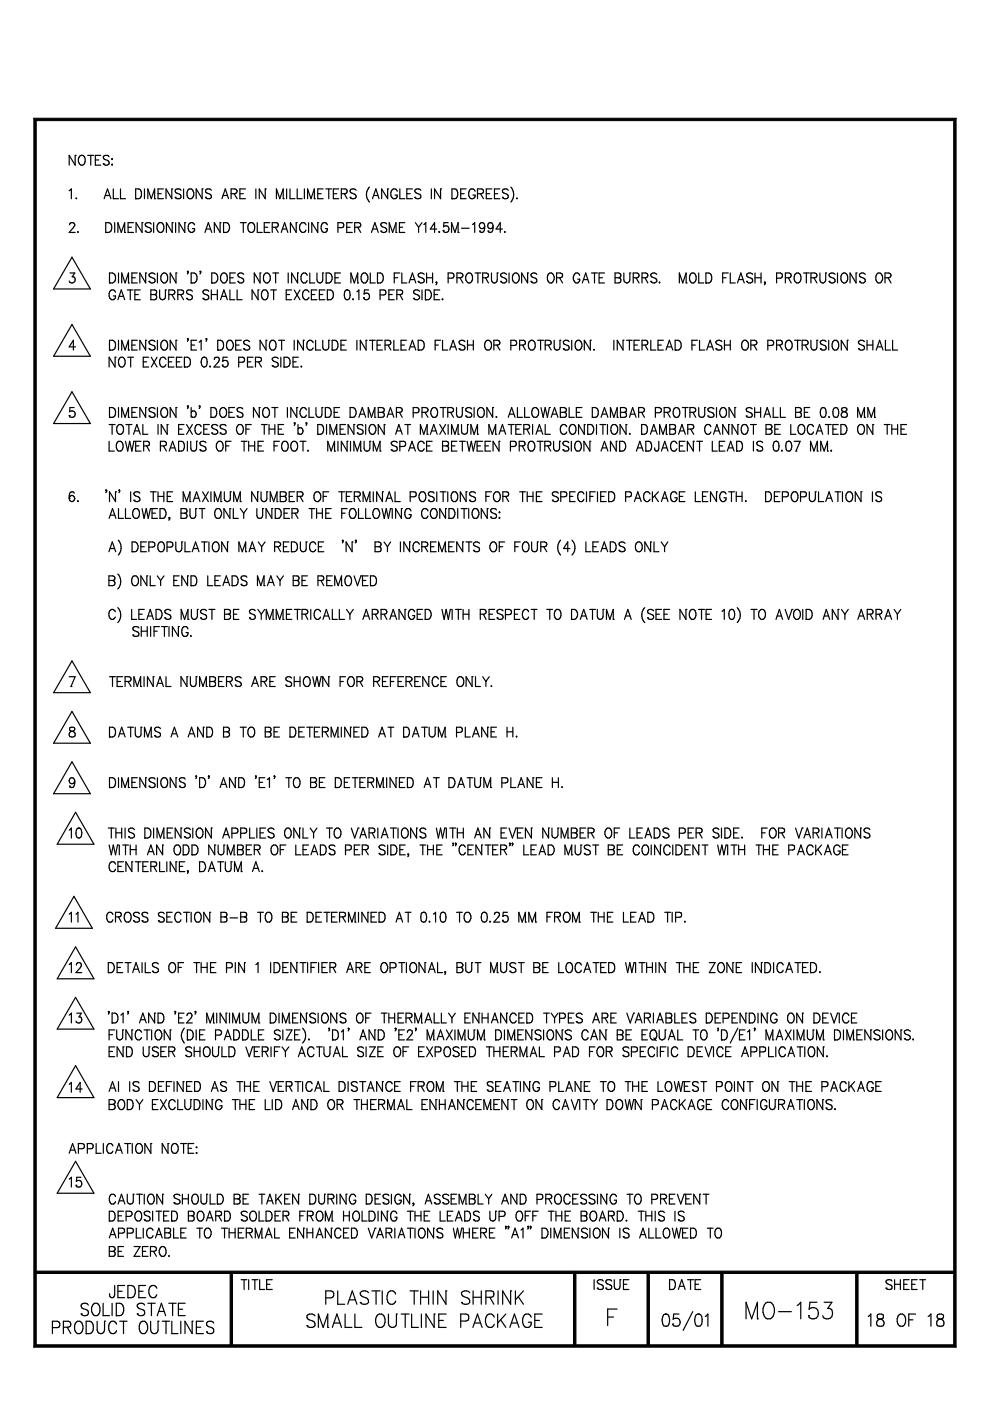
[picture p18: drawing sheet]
<svg xmlns="http://www.w3.org/2000/svg" width="210mm" height="297mm" viewBox="0 0 210 297" stroke-linecap="round" stroke-linejoin="round" font-family="sans-serif">
<g fill="none" stroke="#000" stroke-width=".25">
<path d="M15.9 32.9h.1M15.9 32.9v2.1l-1.2-2.1v2.1M17 33l.2-.1a1.08 1.08 0 0 1 .9 .8 1.08 1.08 0 0 1-.4 1.2l-.2 .1a1.09 1.09 0 0 1-.7-1.8zM18.6 32.9h1.2M19.2 32.9v2.1M20.2 33.9h.7M21.4 32.9h-1.2v2.1h1.2M21.9 34.7h.1M23.1 33.2a.67 .67 0 0 0-.6-.3 .67 .67 0 0 0-.6 .5l.3 .4 .8 .3a.51 .51 0 0 1 .1 .6 .51 .51 0 0 1-.4 .3h-.4l-.4-.3M23.7 33.7h.2l-.1 .1zM23.7 34.9h.2l-.1 .1zM78.3 39.7a2.28 2.28 0 0 0 0 3.1"/>
<path d="M108.3 39.7a2.4 2.4 0 0 1 0 3.1M14.7 40.4l.4-.3v2M14.8 47.7v-.3l.3-.2a.58 .58 0 0 1 .8 .4l-.3 .7-.9 1h1.2M14.8 57.9h1.1l-.6 .8a.66 .66 0 0 1 .5 1 .66 .66 0 0 1-1.1-.1M15.3 54.5l3.9 6.8h-7.8zM16.2 42h-.1h.2M16.5 49.1v.2l.1-.1M22.1 42.1l.7-2 .7 2M22.3 41.5h.9M22.4 49.3h.1M22.4 47.2a1.06 1.06 0 0 1 1.3 1 1.06 1.06 0 0 1-1.3 1.1zM23.2 60h.1"/>
<path d="M23.2 57.9a1.08 1.08 0 0 1 1.3 1 1.08 1.08 0 0 1-1.3 1.1zM24 40.1v2h1.1M24.3 47.2v2.1M25 49.3v-2.1l.7 2.1 .7-2.1v2.1M25.1 57.9v2.1M25.5 40.1v2h1.1M25.8 60v-2.1l.7 2.1 .7-2.1v2.1M26.4 49.3h.1M27.2 48.2h.7M27.2 60h.1M28 58.9h.7M28.3 47.2h-1.1v2.1h1.1"/>
<path d="M28.8 42.1h.1M28.8 40.1h.6a1.18 1.18 0 0 1 0 2h-.6zM29.1 57.9h-1.1v2.1h1.1M30.1 47.2h.1M30.1 47.2v2.1l-1.2-2.1v2.1M30.6 40.1v2M30.8 49h.1M30.9 57.9h.1M30.9 57.9v2.1l-1.2-2.1v2.1M31.3 42.1v-2l.8 2 .7-2v2M31.6 59.7h.1M32.1 47.5a.71 .71 0 0 0-.7-.3 .71 .71 0 0 0-.6 .5l.4 .4 .5 .2a.52 .52 0 0 1 .2 .9 .8 .8 0 0 1-1.1-.2"/>
<path d="M32.6 47.2v2.1M32.8 42.1h.1M32.9 58.2a.7 .7 0 0 0-.7-.3 .7 .7 0 0 0-.6 .5l.2 .3 .9 .4a.54 .54 0 0 1 0 .8 .76 .76 0 0 1-1.1-.2M33.4 57.9v2.1M33.5 41.1h.7M33.7 47.3a.7 .7 0 0 1 .7 0 .7 .7 0 0 1 .3 .7v.5a.73 .73 0 0 1-.7 .8 .73 .73 0 0 1-.7-.8 1.18 1.18 0 0 1 .4-1.2zM34.5 58a.7 .7 0 0 1 .7 0 .7 .7 0 0 1 .3 .7v.5a.73 .73 0 0 1-.7 .8 .73 .73 0 0 1-.7-.8 1.18 1.18 0 0 1 .4-1.2zM34.6 40.1h-1.1v2h1.1M36.4 40.1h.1M36.4 40.1v2l-1.2-2v2M36.5 47.2h.1M36.5 47.2v2.1l-1.2-2.1v2.1"/>
<path d="M37.1 41.8h.1M37.2 47.2v2.1M37.3 57.9h.1M37.3 57.9v2.1l-1.2-2.1v2.1M38.4 40.4a.66 .66 0 0 0-.7-.4 .66 .66 0 0 0-.6 .6l.2 .3 .9 .3a.51 .51 0 0 1 .2 .6 .51 .51 0 0 1-.4 .3l-.7-.1-.2-.2M38.9 40.1v2M39.2 47.2h.1M39.2 47.2v2.1l-1.2-2.1v2.1M39.8 57.5v.2zM39.9 57.6l-.2 .5M40 40.1a.98 .98 0 0 1 1.1 .5 .98 .98 0 0 1-.2 1.2 .67 .67 0 0 1-.8 .3 .67 .67 0 0 1-.5-.7v-.5zM40.5 60h.1"/>
<path d="M40.5 57.9a1.12 1.12 0 0 1 1.3 .6 1.12 1.12 0 0 1-.4 1.4l-.9 .1zM41.3 47.7a.7 .7 0 0 0-.9-.5 .7 .7 0 0 0-.5 .8 .93 .93 0 0 0 .9 1.3 .69 .69 0 0 0 .5-.8h-.5M42.5 57.5v.2zM42.6 57.6l-.2 .5M42.9 40.1h.1M42.9 40.1v2l-1.3-2v2M43.5 49.3l.7-2.1 .7 2.1M43.6 41.8h.1M43.8 48.6h.8M44.8 40.4a.66 .66 0 0 0-.7-.4 .66 .66 0 0 0-.5 .6l.2 .3 .8 .3a.51 .51 0 0 1 .2 .6 .51 .51 0 0 1-.4 .3l-.6-.1-.2-.2M44.9 60h.1M44.9 57.9a1.08 1.08 0 0 1 1.3 1 1.08 1.08 0 0 1-1.3 1.1z"/>
<path d="M46.7 47.2h.1M46.7 47.2v2.1l-1.3-2.1v2.1M47.1 42.1l.7-2 .7 2M47.1 58a.7 .7 0 0 1 .8 0 .7 .7 0 0 1 .3 .7v.5a.73 .73 0 0 1-.7 .8 .73 .73 0 0 1-.7-.8 1.18 1.18 0 0 1 .3-1.2zM47.3 41.5h.9M47.4 49.3h.1M47.4 47.2a1.06 1.06 0 0 1 1.3 1 1.06 1.06 0 0 1-1.3 1.1zM48.7 58.9h.8M49 41.1h.8l.3-.2a.47 .47 0 0 0 .1-.6 .47 .47 0 0 0-.4-.2h-.8v2M49.6 41.1l.7 1M49.9 57.9h-1.2v2.1h1.2M50.4 59.7h.1"/>
<path d="M50.9 41.1h.7M50.9 47.2h1.3M51.6 47.2v2.1M51.7 58.2a.66 .66 0 0 0-.7-.4 .66 .66 0 0 0-.6 .6l.2 .3 .9 .4a.54 .54 0 0 1 .2 .5 .54 .54 0 0 1-.5 .4h-.3l-.5-.3M52 40.1h-1.1v2h1.1M52.9 47.3a.7 .7 0 0 1 .8 0 .7 .7 0 0 1 .3 .7v.5a.73 .73 0 0 1-.7 .8 .73 .73 0 0 1-.7-.8 1.18 1.18 0 0 1 .3-1.2zM54.3 40.1v2M54.5 47.2v2.1h1.1M55.1 57.9h.1M55.1 57.9v2.1l-1.2-2.1v2.1M56 48.2h.7M56 58.2a.7 .7 0 0 1 .9-.3 .7 .7 0 0 1 .4 .8 .97 .97 0 0 1-.9 1.3l-.2-.1a1.36 1.36 0 0 1-.2-1.7z"/>
<path d="M56.2 40.1h.1M56.2 40.1v2l-1.2-2v2M57.2 47.2h-1.2v2.1h1.2M57.7 48.2l1.1-.1 .2-.3-.1-.4-.4-.2h-.8v2.1M57.8 57.9h1.3M58.4 48.2l.6 1.1M58.4 57.9v2.1M58.6 42.1v-2l.7 2 .7-2v2M59.6 49.3l.7-2.1 .7 2.1M59.9 48.6h.9M60 42.1h.1M60.8 40.1v2"/>
<path d="M61.1 57.9v2.1M61.5 40.1v2h1M62.8 47.2h.1M62.8 47.2v2.1l-1.2-2.1v2.1M63 40.1v2h1.1M63.1 57.9h.1M63.1 57.9v2.1l-1.3-2.1v2.1M64.5 40.1v2M64.9 47.7a.7 .7 0 0 0-.8-.5 .7 .7 0 0 0-.6 .8 .97 .97 0 0 0 .9 1.3l.5-.5M65.1 58.4a.63 .63 0 0 0-.9-.4 1.34 1.34 0 0 0 .1 2 .69 .69 0 0 0 .8-.5M65.2 42.1v-2l.7 2 .8-2v2M65.4 47.2v2.1"/>
<path d="M65.7 57.9v2.1h1M66.7 42.1h.1M67.2 57.9v1.5a.61 .61 0 0 0 .6 .6 .61 .61 0 0 0 .6-.6v-1.5M67.4 47.2h.1M67.4 41.1h.7M67.4 47.2v2.1l-1.3-2.1v2.1M68.4 57.9h.1M68.5 40.1h-1.1v2h1.1M69.1 40.1h1.2M69.2 60h.1M69.2 57.9a1.08 1.08 0 0 1 1.3 1 1.08 1.08 0 0 1-1.3 1.1zM69.4 47.7a.67 .67 0 0 0-.8-.5 .67 .67 0 0 0-.5 .8v.5a.67 .67 0 0 0 .6 .8 .67 .67 0 0 0 .7-.8h-.4"/>
<path d="M69.7 40.1v2M70.7 41.1h.7M71 58.9h.7M71.6 48.3l1.1-.1 .2-.3-.1-.5-.3-.2h-.9v2.1M71.8 40.1h-1.1v2h1.1M72.2 57.9h-1.2v2.1h1.2M72.4 41.1h.8a.52 .52 0 0 0 .4-.5 .52 .52 0 0 0-.4-.5h-.8v2M73 41.1l.6 1M73.5 48.2h.7M74.2 41.8h.1M74.4 60v-2.1l.7 2.1 .7-2.1v2.1M74.7 47.2h-1.2v2.1h1.2"/>
<path d="M75.2 48.2l1.1-.1 .2-.3-.1-.4-.4-.2h-.8v2.1M75.5 40.4a.7 .7 0 0 0-.7-.4 .7 .7 0 0 0-.6 .6l.2 .3 .9 .3 .2 .6a.8 .8 0 0 1-1.3 0M75.8 60h.1M75.8 48.2l.7 1.1M76.9 58l.2-.1a1.09 1.09 0 0 1 .7 1.8l-.4 .3a1.03 1.03 0 0 1-.8-1.6zM78.5 57.9v2.1h1.1M78.8 49.3l.7-2.1 .7 2.1M79 42.1l.7-2 .7 2M79.1 48.6h.8M79.2 41.5h.9M80 60h.1M80 57.9a1.12 1.12 0 0 1 1.2 .6 1.12 1.12 0 0 1-.3 1.4l-.9 .1z"/>
<path d="M80.8 49h.1M82 47.5a.67 .67 0 0 0-.7-.3 .67 .67 0 0 0-.5 .5l.3 .4 .7 .3a.51 .51 0 0 1 .2 .5 .51 .51 0 0 1-.4 .4h-.4l-.4-.3M82.2 40.1h.1M82.2 40.1v2l-1.3-2v2M82.5 49.3v-2.1l.7 2.1 .8-2.1v2.1M83.6 58.9h.7M84 49.3h.1M84.2 40.6a.69 .69 0 0 0-.8-.5 .69 .69 0 0 0-.5 .8 .9 .9 0 0 0 .1 .9 .9 .9 0 0 0 1 .2l.2-.6h-.4M84.7 48.2h.7M84.8 40.1v2h1M84.8 57.9h-1.2v2.1M85.2 57.9v2.1h1.1"/>
<path d="M85.8 47.2h-1.1v2.1h1.1M86.3 41.1h.7M86.7 60l.7-2.1 .8 2.1M87 59.3h.9M87.4 40.1h-1.1v2h1.1M87.9 41.8h.1M88.1 47.2l.7 1M88.7 59.7h.1M88.8 48.2v1.1M89.2 40.4a.7 .7 0 0 0-.7-.4 .7 .7 0 0 0-.6 .6l.3 .3 .8 .3a.54 .54 0 0 1 0 .8 .87 .87 0 0 1-1.1-.2M89.5 47.2l-.7 1M89.9 47.6l.4-.4v2.1"/>
<path d="M89.9 58.2a.7 .7 0 0 0-.7-.3 .7 .7 0 0 0-.5 .5l.1 .3 1 .4a.54 .54 0 0 1 0 .8 .76 .76 0 0 1-1.1-.2M90.4 58.9h1.3M90.4 57.9v2.1M91.5 40.1v2M91.7 57.9v2.1M92.5 59.8v.2zM92.6 48.6h-1.4l.9-1.4v2.1M92.6 59.9l-.2 .5M93.2 49.1l-.2 .1 .2 .1v-.1M93.4 40.1h.1M93.4 40.1v2l-1.3-2v2M94 48.9h.1"/>
<path d="M95 47.2h-.9l-.1 .9a.66 .66 0 0 1 1 0 .66 .66 0 0 1-.1 1 .66 .66 0 0 1-.9-.2M95 59h.8a.56 .56 0 0 0 .5-.6 .56 .56 0 0 0-.5-.5h-.8v2.1M95.7 49.3v-2.1l.8 2.1 .6-2.1v2.1M95.8 42.1h.1M95.8 40.1h.7a1.18 1.18 0 0 1 0 2h-.7zM96.9 58.9h.8l.3-.2 .1-.4-.4-.4h-.8v2.1M97.1 49.3h.1M97.5 58.9l.6 1.1M97.7 41.1h.7M97.9 48.4h1.6M98.8 40.1h-1.1v2h1.1M99.1 58a.7 .7 0 0 1 .8 0 .7 .7 0 0 1 .3 .7v.5a.73 .73 0 0 1-.7 .8 .73 .73 0 0 1-.8-.8 1.18 1.18 0 0 1 .4-1.2z"/>
<path d="M100.2 47.6l.4-.4v2.1M100.7 40.6a.69 .69 0 0 0-.8-.5 .69 .69 0 0 0-.5 .8v.5a.68 .68 0 0 0 .7 .7 .68 .68 0 0 0 .6-.7h-.4M100.7 57.9h1.3M101.2 41.1l1.1-.2 .2-.3-.2-.5h-1.1v2M101.3 57.9v2.1M101.7 49h.1M101.9 41.1l.6 1M102.3 58.9l1.1-.1 .2-.3-.1-.4-.4-.2h-.8v2.1M102.8 47.9a1.01 1.01 0 0 1-.8 1.4l-.3-.3M102.9 58.9l.7 1.1M103.1 41.1h.7M103.5 49h.1"/>
<path d="M104.2 57.9v1.5a.61 .61 0 0 0 .6 .6 .61 .61 0 0 0 .6-.6v-1.5M104.3 40.1h-1.2v2h1.2M104.5 47.9a1.01 1.01 0 0 1-.7 1.4l-.3-.3M104.8 41.1h.7M105.4 57.9h.1M106 40.1h-1.2v2h1.2M106.2 59.7h.1M106.5 41.8h.1M106.5 48.6h-1.3l.9-1.4v2.1M107 49.1v.2l.1-.1M107.4 58.2a.7 .7 0 0 0-.7-.3 .7 .7 0 0 0-.5 .5l.1 .3 .9 .4 .2 .3a.67 .67 0 0 1-.5 .6 .67 .67 0 0 1-.7-.3M107.8 40.4a.66 .66 0 0 0-.7-.4 .66 .66 0 0 0-.6 .6l.2 .3 .9 .3a.54 .54 0 0 1 0 .8 .8 .8 0 0 1-1.1-.2"/>
<path d="M107.9 57.9v2.1M108.8 58.2a.7 .7 0 0 1 .9-.3 .7 .7 0 0 1 .4 .8 .97 .97 0 0 1-.9 1.3l-.2-.1a1.36 1.36 0 0 1-.2-1.7zM109.6 42v.1l.1-.1M111.9 57.9h.1M111.9 57.9v2.1l-1.3-2.1v2.1M112.6 59.7h.1M113.8 58.2a.66 .66 0 0 0-.7-.4 .66 .66 0 0 0-.5 .6l.2 .3 .8 .4a.54 .54 0 0 1 .2 .5 .54 .54 0 0 1-.4 .4h-.4l-.4-.3M116.4 58l.2-.1a1.12 1.12 0 0 1 .9 .8 1.12 1.12 0 0 1-.4 1.2l-.2 .1a1.12 1.12 0 0 1-.9-.8 1.12 1.12 0 0 1 .4-1.2zM118 58.9l1.1-.1 .2-.3-.1-.4-.4-.2h-.8v2.1M118.6 58.9l.7 1.1M122.9 58.4a.63 .63 0 0 0-1-.4 1.26 1.26 0 0 0 .2 2 .68 .68 0 0 0 .8-.8h-.4M123.5 60l.7-2.1 .7 2.1"/>
<path d="M123.7 59.3h.9M125.4 57.9h1.3M126 57.9v2.1M127 58.9h.7M128.2 57.9h-1.2v2.1h1.2M130.4 57.9h.8l.4 .2v.6l-.4 .2 .3 .1 .1 .3a.56 .56 0 0 1-.4 .7h-.8zM130.4 58.9h.8M132.3 57.9v1.5a.64 .64 0 0 0 .6 .6 .64 .64 0 0 0 .6-.6v-1.5M133.5 57.9h.1M134.3 58.9l1-.1 .2-.3-.1-.4-.3-.2h-.8v2.1M134.9 58.9l.6 1.1M136.1 58.9l1.1-.1 .2-.3-.1-.4-.4-.2h-.8v2.1"/>
<path d="M136.8 58.9l.6 1.1M138 59.7h.1M139.3 58.2a.7 .7 0 0 0-.8-.3 .7 .7 0 0 0-.5 .5l.2 .3 .8 .4 .3 .3a.67 .67 0 0 1-.6 .6 .67 .67 0 0 1-.7-.3M139.8 59.8v.2l.1-.1M144 60v-2.1l.8 2.1 .7-2.1v2.1M145.5 60h.1M146.5 58l.2-.1a1.09 1.09 0 0 1 .7 1.8l-.3 .3a1.03 1.03 0 0 1-.8-1.6zM148.1 57.9v2.1h1.1M149.7 60h.1M149.7 57.9a1.12 1.12 0 0 1 1.2 .6 1.12 1.12 0 0 1-.3 1.4l-.9 .1zM153.2 58.9h.7M154.4 57.9h-1.2v2.1"/>
<path d="M154.8 57.9v2.1h1.1M156.4 60l.7-2.1 .7 2.1M156.6 59.3h.9M158.3 59.7h.1M159.6 58.2a.7 .7 0 0 0-.7-.3 .7 .7 0 0 0-.6 .5l.2 .3 .9 .4a.54 .54 0 0 1 0 .8 .76 .76 0 0 1-1.1-.2M160.1 58.9h1.3M160.1 57.9v2.1M161.4 57.9v2.1M162.1 59.9h.1v.1zM162.2 59.9l-.1 .5M164.7 59h.8a.56 .56 0 0 0 .4-.6 .56 .56 0 0 0-.4-.5h-.8v2.1M166.5 58.9l1.1-.1 .1-.3v-.4l-.4-.2h-.8v2.1"/>
<path d="M167.2 58.9l.5 1.1M168.6 58.2a.7 .7 0 0 1 .8-.3 .7 .7 0 0 1 .4 .8v.5a.73 .73 0 0 1-.7 .8 .73 .73 0 0 1-.7-.8zM170.4 57.9h1.2M171 57.9v2.1M171.9 58.9l1.1-.1 .2-.3-.1-.4-.4-.2h-.8v2.1M172.6 58.9l.6 1.1M173.8 57.9v1.5a.61 .61 0 0 0 .7 .6 .61 .61 0 0 0 .6-.6v-1.5M175.1 57.9h.1M175.8 59.7h.1M177.1 58.2a.7 .7 0 0 0-.7-.3 .7 .7 0 0 0-.6 .5l.2 .3 .8 .4 .3 .3a.67 .67 0 0 1-.6 .6 .67 .67 0 0 1-.7-.3M177.6 57.9v2.1M178.6 58a.74 .74 0 0 1 1.1 .7 .97 .97 0 0 1-.9 1.3 1.3 1.3 0 0 1-.2-2z"/>
<path d="M181.5 57.9h.1M181.5 57.9v2.1l-1.3-2.1v2.1M182.2 59.7h.1M183.5 58.2a.66 .66 0 0 0-.7-.4 .66 .66 0 0 0-.6 .6l.2 .3 .9 .4a.54 .54 0 0 1 .1 .5 .54 .54 0 0 1-.4 .4h-.4l-.4-.3M186 58l.2-.1a1.09 1.09 0 0 1 .7 1.8l-.3 .3a1.03 1.03 0 0 1-.8-1.6zM187.6 58.9h.8a.51 .51 0 0 0 .4-.8l-.4-.2h-.8v2.1M188.3 58.9l.6 1.1M15.3 68.8l3.9 6.7h-7.8zM16 73.5h-1.3l.9-1.4v2.1M23.2 74.2h.1M23.2 72.1a1.06 1.06 0 0 1 1.3 1.1 1.06 1.06 0 0 1-1.3 1zM24.4 75.7h.1"/>
<path d="M24.4 75.7v2.1l-1.3-2.1v2.1M24.5 61.9a.7 .7 0 0 0-.8-.4 .7 .7 0 0 0-.6 .7 .93 .93 0 0 0 .9 1.3 .69 .69 0 0 0 .5-.8h-.5M25 63.5l.7-2 .7 2M25.1 72.1v2.1M25.3 62.8h.9M25.5 75.8l.1-.1a1.08 1.08 0 0 1 1 .8 1.08 1.08 0 0 1-.4 1.2l-.2 .1a1.09 1.09 0 0 1-.7-1.8zM25.8 74.2v-2.1l.7 2.1 .7-2.1v2.1M27 61.5h1.2M27.1 75.7h1.2M27.2 74.2h.1M27.6 61.5v2M27.7 75.7v2.1"/>
<path d="M28 73.2h.7M28.6 62.4h.7M29.1 72.1h-1.1v2.1h1.1M29.7 61.5h-1.1v2h1.1M30.4 76.7h.7M30.9 72.1h.1M30.9 72.1v2.1l-1.2-2.1v2.1M31.5 75.7h-1.1v2.1h1.1M31.6 73.9h.1M32 61.5h.8a.49 .49 0 0 1 .4 .5 .49 .49 0 0 1-.4 .4 .56 .56 0 0 1 .4 .6 .56 .56 0 0 1-.4 .5h-.8zM32 62.4h.8M32.1 75.7l1.2 2.1"/>
<path d="M32.9 72.4a.7 .7 0 0 0-.7-.3 .7 .7 0 0 0-.6 .6l.2 .2 .9 .4a.54 .54 0 0 1 0 .8 .87 .87 0 0 1-1.1-.2M33.3 75.7l-1.2 2.1M33.4 72.1v2.1M33.8 61.5v1.5a.61 .61 0 0 0 .7 .6 .61 .61 0 0 0 .6-.6v-1.5M34.5 72.3a.7 .7 0 0 1 .7 0 .7 .7 0 0 1 .3 .6v.6a.72 .72 0 0 1-.7 .7 .72 .72 0 0 1-.7-.7 1.18 1.18 0 0 1 .4-1.2zM35.1 61.5h.1M35.2 76.2a.7 .7 0 0 0-.8-.5 .7 .7 0 0 0-.6 .8v.5a.69 .69 0 0 0 .6 .8 .69 .69 0 0 0 .8-.5M35.7 76.7h.7M35.8 62.4h1.1l.2-.3-.1-.5-.4-.1h-.8v2M36.4 62.4l.7 1.1M36.9 75.7h-1.2v2.1h1.2M37.3 72.1h.1"/>
<path d="M37.3 72.1v2.1l-1.2-2.1v2.1M37.4 76.7h.7M37.7 62.4h1.1l.1-.3-.1-.5-.3-.1h-.8v2M38.3 62.4l.6 1.1M38.6 75.7h-1.2v2.1h1.2M39.1 77.8h.1M39.1 75.7a1.06 1.06 0 0 1 1.3 1.1 1.06 1.06 0 0 1-1.3 1zM39.6 63.3h.1M39.8 71.8v.2zM39.9 71.8l-.2 .6M40.5 73.2h.8M40.8 61.8a.67 .67 0 0 0-.7-.4 .67 .67 0 0 0-.5 .5l.3 .5 .7 .3a.51 .51 0 0 1 .2 .5 .51 .51 0 0 1-.4 .3h-.4l-.4-.2"/>
<path d="M41.7 72.1h-1.2v2.1h1.2M42.2 72.6l.5-.5v2.1M42.9 75.8a.61 .61 0 0 1 .9 .3 1.9 1.9 0 0 1-.1 1.6l-.5 .1a1.38 1.38 0 0 1-.3-2zM43 63.3h.1M43.2 75.7h.1M43.8 71.8v.2zM43.8 71.8l-.1 .6M44.3 61.8a.67 .67 0 0 0-.7-.4 .67 .67 0 0 0-.6 .5l.4 .5 .7 .3a.51 .51 0 0 1 .1 .5 .51 .51 0 0 1-.4 .3h-.3l-.5-.2M44.6 77.6v.2v-.1M44.8 61.5v2M44.8 62.4h1.3M45.4 76.2l.4-.5 .6 .2a.71 .71 0 0 1-.2 .9l-.8 1h1.2"/>
<path d="M46.1 61.5v2M46.2 74.2h.1M46.2 72.1a1.09 1.09 0 0 1 1.2 .8 1.09 1.09 0 0 1-.6 1.3h-.6zM46.8 63.5l.7-2 .7 2M47.1 62.8h.8M47.1 77.4h.1M48.2 75.7h-.9l-.1 .9a.66 .66 0 0 1 1 0 .66 .66 0 0 1-.1 1 .66 .66 0 0 1-1-.2M48.4 72.3l.1-.2a1.09 1.09 0 0 1 .8 1.8l-.4 .3a1.08 1.08 0 0 1-.9-.8 1.08 1.08 0 0 1 .4-1.1zM48.7 61.5v2h1.1M50 73.2h.7M50.3 61.5v2h1M50.6 76.8l1.1-.1 .1-.3v-.5l-.4-.2h-.8v2.1"/>
<path d="M51.2 72.1h-1.2v2.1h1.2M51.7 73.9h.1M52.5 76.7h.7M52.9 72.4a.7 .7 0 0 0-.7-.3 .7 .7 0 0 0-.5 .6l.1 .2 .9 .4 .2 .6a.8 .8 0 0 1-1.2 0M53.7 75.7h-1.2v2.1h1.2M54.2 76.7h.8a.49 .49 0 0 0 .4-.5 .49 .49 0 0 0-.4-.5h-.8v2.1M54.7 61.5h.1M54.7 61.5v2l-1.3-2v2M54.8 76.7l.6 1.1M55.8 61.6l.1-.1a1.08 1.08 0 0 1 1 .8 1.08 1.08 0 0 1-.4 1.1l-.2 .1a1.09 1.09 0 0 1-.7-1.7zM56.4 72.1h.1M56.4 72.1v2.1l-1.3-2.1v2.1"/>
<path d="M57.4 61.5h1.2M57.5 72.3l.1-.2a1.09 1.09 0 0 1 .8 1.8l-.4 .3a1.08 1.08 0 0 1-.9-.8 1.08 1.08 0 0 1 .4-1.1zM57.7 77.5h.1M58 61.5v2M59 76a.71 .71 0 0 0-.7-.3 .71 .71 0 0 0-.6 .5l.4 .4 .5 .2a.52 .52 0 0 1 .2 .9 .8 .8 0 0 1-1.1-.2M59.1 72.1h1.2M59.5 75.7v2.1M59.7 72.1v2.1M60.2 77.8h.1M60.2 75.7a1.06 1.06 0 0 1 1.3 1.1 1.06 1.06 0 0 1-1.3 1zM60.7 62.4h.7M61.8 61.5h-1.1v2h1.1"/>
<path d="M62.1 76.7h.7M62.4 61.5l1.2 2M62.4 72.1v2.1M63.3 75.7h-1.2v2.1h1.2M63.6 61.5l-1.2 2M63.9 77.6v.2l.1-.1M64.3 72.1h.1M64.3 72.1v2.1l-1.2-2.1v2.1M65.5 61.9a.7 .7 0 0 0-.8-.4 .7 .7 0 0 0-.5 .7 .93 .93 0 0 0 .8 1.3l.5-.5M66 62.4h.7M66.4 72.7a.69 .69 0 0 0-.8-.6 .69 .69 0 0 0-.6 .8 .92 .92 0 0 0 .9 1.3l.5-.4M66.9 72.1v2.1h1.1"/>
<path d="M67.2 61.5h-1.2v2h1.2M67.7 62.4h.7M68.4 72.1v1.5a.64 .64 0 0 0 .7 .6 .64 .64 0 0 0 .6-.6v-1.5M68.9 61.5h-1.2v2h1.2M69.4 63.5h.1M69.4 61.5a1.06 1.06 0 0 1 1.3 1 1.06 1.06 0 0 1-1.3 1zM69.7 72.1h.1M70.4 74.2h.1M70.4 72.1a1.09 1.09 0 0 1 1.2 .8 1.09 1.09 0 0 1-.6 1.3h-.6zM72.3 73.2h.7M73.3 61.6a.61 .61 0 0 1 .8 .3 1.9 1.9 0 0 1-.1 1.5l-.5 .1a1.48 1.48 0 0 1-.2-1.9zM73.4 72.1h-1.1v2.1h1.1"/>
<path d="M73.5 61.5h.1M74.9 63.3v.2l.1-.1M75.7 61.9l.4-.4v2M75.7 72.1v2.1M77.1 63.1h.1M77.6 72.1h.1M77.6 72.1v2.1l-1.2-2.1v2.1M78.2 61.5h-.9l-.1 .9a.67 .67 0 0 1 1 0 .67 .67 0 0 1-.2 1 .67 .67 0 0 1-.9-.3M78.3 72.1h1.3M79 72.1v2.1M79.9 73.2h.8M80.6 62.5l1-.1 .2-.2-.1-.6-.3-.1h-.8v2"/>
<path d="M81.1 72.1h-1.2v2.1h1.2M81.6 73.2l1.1-.2 .2-.3-.1-.3-.4-.3h-.8v2.1M82.3 73.2l.6 1M82.4 62.4h.8M83.5 72.1v2.1h1.1M83.6 61.5h-1.2v2h1.2M84.1 62.4h.8h.3l.2-.3a.46 .46 0 0 0-.5-.6h-.8v2M84.8 62.4l.6 1.1M85 73.2h.7M86.2 72.1h-1.2v2.1h1.2M86.7 74.2l.7-2.1 .8 2.1M87 73.5h.9"/>
<path d="M87.7 63.3h.1M88.7 74.2h.1M88.7 72.1a1.06 1.06 0 0 1 1.3 1.1 1.06 1.06 0 0 1-1.3 1zM89 61.8a.71 .71 0 0 0-.7-.4 .71 .71 0 0 0-.6 .5l.2 .3 .7 .3 .4 .5a.69 .69 0 0 1-.6 .6 .69 .69 0 0 1-.7-.3M89.5 61.5v2M90.2 63.5h.1M90.2 61.5a1.06 1.06 0 0 1 1.3 1 1.06 1.06 0 0 1-1.3 1zM92.1 62.4h.7M92.3 73.2h.6M93.2 61.5h-1.1v2h1.1M93.4 72.1h-1.1v2.1M93.8 63.3v.2l.2-.1"/>
<path d="M93.8 72.1v2.1h1.1M95.4 74.2l.7-2.1 .7 2.1M95.7 73.5h.8M97.3 73.9h.1M98.6 72.4a.66 .66 0 0 0-.7-.3 .66 .66 0 0 0-.6 .6l.2 .2 .9 .4a.51 .51 0 0 1 .2 .6 .51 .51 0 0 1-.5 .3l-.6-.1-.2-.2M99.1 73.2h1.3M99.1 72.1v2.1M100.4 72.1v2.1M103.1 72.3a.74 .74 0 0 1 1.1 .6 .92 .92 0 0 1-.9 1.3 1.25 1.25 0 0 1-.2-1.9zM104.7 73.2l1.1-.2 .2-.3-.1-.3-.4-.3h-.8v2.1M105.3 73.2l.7 1M108.3 73.2h.8a.56 .56 0 0 0 .5-.5 .56 .56 0 0 0-.5-.6h-.8v2.1"/>
<path d="M110.2 73.2l1-.2 .2-.3-.1-.3-.3-.3h-.8v2.1M110.8 73.2l.6 1M112.2 72.4a.7 .7 0 0 1 .8-.2 .7 .7 0 0 1 .5 .7 .92 .92 0 0 1-.9 1.3l-.2-.1a1.36 1.36 0 0 1-.2-1.7zM114 72.1h1.3M114.6 72.1v2.1M115.6 73.2l1.1-.2 .2-.3-.1-.3-.4-.3h-.8v2.1M116.2 73.2l.7 1M117.5 72.1v1.5a.61 .61 0 0 0 .6 .6 .61 .61 0 0 0 .6-.6v-1.5M118.7 72.1h.1M119.4 73.9h.1M120.7 72.4a.66 .66 0 0 0-.7-.3 .66 .66 0 0 0-.6 .6l.2 .2 .9 .4a.51 .51 0 0 1 .2 .6 .51 .51 0 0 1-.5 .3l-.6-.1-.2-.2M121.2 72.1v2.1"/>
<path d="M122.3 72.3l.2-.2a1.05 1.05 0 0 1 .9 1.1 1.05 1.05 0 0 1-.9 1 1.25 1.25 0 0 1-.2-1.9zM125.2 72.1h.1M125.2 72.1v2.1l-1.3-2.1v2.1M126 74l-.1 .1h.1M130.2 72.1v2.1M132.1 72.1h.1M132.1 72.1v2.1l-1.2-2.1v2.1M132.8 72.1h1.2M133.5 72.1v2.1M134.4 73.2h.7M135.6 72.1h-1.2v2.1h1.2M136.1 73.2l1.1-.2 .2-.3-.1-.3-.4-.3h-.8v2.1"/>
<path d="M136.8 73.2l.6 1M138 72.1v2.1h1M139.5 73.2h.7M140.7 72.1h-1.2v2.1h1.2M141.2 74.2l.7-2.1 .7 2.1M141.5 73.5h.8M143.2 74.2h.1M143.2 72.1a1.06 1.06 0 0 1 1.2 1.1 1.06 1.06 0 0 1-1.2 1zM146.7 73.2h.7M147.9 72.1h-1.2v2.1M148.3 72.1v2.1h1.1M149.8 74.2l.8-2.1 .7 2.1"/>
<path d="M150.1 73.5h.9M151.8 73.9h.1M153.1 72.4a.7 .7 0 0 0-.7-.3 .7 .7 0 0 0-.6 .6l.2 .2 .9 .4a.54 .54 0 0 1 0 .8 .87 .87 0 0 1-1.1-.2M153.6 73.2h1.2M153.6 72.1v2.1M154.8 72.1v2.1M157.6 72.3l.2-.2a1.05 1.05 0 0 1 .9 1.1 1.05 1.05 0 0 1-.9 1 1.25 1.25 0 0 1-.2-1.9zM159.2 73.2l1.1-.2 .2-.3-.1-.3-.4-.3h-.8v2.1M159.8 73.2l.7 1M162.8 73.2h.8a.55 .55 0 0 0 .4-.5 .55 .55 0 0 0-.4-.6h-.8v2.1M164.7 73.2l1-.2 .2-.3-.1-.3-.3-.3h-.8v2.1M165.3 73.2l.6 1"/>
<path d="M166.9 72.3l.2-.2a1.05 1.05 0 0 1 .9 1.1 1.05 1.05 0 0 1-.9 1 1.25 1.25 0 0 1-.2-1.9zM168.5 72.1h1.2M169.1 72.1v2.1M170.1 73.2l1.1-.2 .1-.3v-.3l-.4-.3h-.8v2.1M170.7 73.2l.6 1M171.9 72.1v1.5a.64 .64 0 0 0 .7 .6 .64 .64 0 0 0 .6-.6v-1.5M173.2 72.1h.1M173.9 73.9h.1M175.2 72.4a.66 .66 0 0 0-.7-.3 .66 .66 0 0 0-.6 .6l.2 .2 .9 .4a.51 .51 0 0 1 .1 .6 .51 .51 0 0 1-.4 .3l-.6-.1-.2-.2M175.7 72.1v2.1M176.8 72.3l.1-.2a1.09 1.09 0 0 1 .8 1.8l-.4 .3a1.08 1.08 0 0 1-.9-.8 1.08 1.08 0 0 1 .4-1.1zM179.6 72.1h.1"/>
<path d="M179.6 72.1v2.1l-1.2-2.1v2.1M182 73.9h.1M183.3 72.4a.7 .7 0 0 0-.7-.3 .7 .7 0 0 0-.6 .6l.2 .2 .9 .4a.54 .54 0 0 1 0 .8 .87 .87 0 0 1-1.1-.2M183.8 73.2h1.3M183.8 72.1v2.1M185.1 72.1v2.1M185.8 74.2l.7-2.1 .7 2.1M186 73.5h.9M187.7 72.1v2.1h1.1M189.3 72.1v2.1h1M14.7 88.1h.1M15.3 83.1l3.9 6.7h-7.8z"/>
<path d="M15.7 86.4h-.9v.9a.69 .69 0 0 1 1 0 .69 .69 0 0 1-.1 1 .69 .69 0 0 1-1-.2M23.1 93.6v2h1.1M23.1 90h1.3M23.2 88.5h.1M23.2 86.4a1.06 1.06 0 0 1 1.3 1 1.06 1.06 0 0 1-1.3 1.1zM23.8 90v2.1M24.9 90.3a.7 .7 0 0 1 .8-.3 .7 .7 0 0 1 .5 .8 .93 .93 0 0 1-.9 1.3l-.2-.1a1.32 1.32 0 0 1-.2-1.7zM25 93.6a.94 .94 0 0 1 1.1 .4 .94 .94 0 0 1-.1 1.1 .69 .69 0 0 1-.8 .5 .69 .69 0 0 1-.5-.8v-.4zM25.1 86.4v2.1M25.8 88.5v-2.1l.7 2.1 .7-2.1v2.1M26.6 93.6l.5 2 .4-2 .5 2 .4-2M26.7 90h1.3"/>
<path d="M27.2 88.5h.1M27.3 90v2.1M28 87.4h.7M28.3 92.1l.7-2.1 .7 2.1M28.4 93.6h.1M28.6 91.4h.9M28.8 94.5h.7M29.1 86.4h-1.1v2.1h1.1M29.9 93.6h-1.1v2h1.1M30.3 90v2.1h1M30.5 94.5h.8a.49 .49 0 0 0 .4-.4 .49 .49 0 0 0-.4-.5h-.8v2M30.9 86.4h.1"/>
<path d="M30.9 86.4v2.1l-1.2-2.1v2.1M31.1 94.5l.6 1.1M31.6 88.2h.1M32.9 86.7a.7 .7 0 0 0-.7-.3 .7 .7 0 0 0-.6 .5l.2 .3 .9 .4a.54 .54 0 0 1 0 .8 .87 .87 0 0 1-1.1-.2M33.4 86.4v2.1M33.5 90v2.1M34 94.5h.8l.4-.1 .1-.2a.5 .5 0 0 0-.5-.6h-.8v2M34.5 86.5a.7 .7 0 0 1 .7 0 .7 .7 0 0 1 .3 .7v.5a.72 .72 0 0 1-.7 .8 .72 .72 0 0 1-.7-.8 1.18 1.18 0 0 1 .4-1.2zM34.6 94.5l.7 1.1M35.5 90h.1M35.5 90v2.1l-1.3-2.1v2.1M35.9 95.6l.7-2 .7 2"/>
<path d="M36.2 95h.9M37.3 86.4h.1M37.3 86.4v2.1l-1.2-2.1v2.1M37.9 95.6h.1M37.9 93.6h.6a1.15 1.15 0 0 1 .6 1 1.15 1.15 0 0 1-.6 1h-.6zM37.9 91h.7M39 90h-1.1v2.1h1.1M39.6 90l1.2 2.1M39.7 93.6v2M39.8 86v.2zM39.9 86.1l-.2 .5M40.4 93.6v1.4a.61 .61 0 0 0 .7 .6 .61 .61 0 0 0 .6-.6v-1.4"/>
<path d="M40.5 87.4a.65 .65 0 0 1 1.1 .3 .65 .65 0 0 1-.7 .8l-.4-.3M40.5 86.4v2.1M40.8 90l-1.2 2.1M41.7 93.6h.1M42.3 86v.2zM42.4 95.3h.1M42.4 86.1l-.2 .5M42.7 90.5a.67 .67 0 0 0-.8-.5 .67 .67 0 0 0-.6 .8v.5a.67 .67 0 0 0 .5 .8 .67 .67 0 0 0 .9-.5M43.2 91h.7M43.7 93.9a.7 .7 0 0 0-.7-.4 .7 .7 0 0 0-.6 .6l.2 .3 1 .4 .1 .5a.8 .8 0 0 1-1.3 0M44.4 90h-1.2v2.1h1.2M44.7 88.5h.1"/>
<path d="M44.7 86.4a1.1 1.1 0 0 1 1.2 .8 1.1 1.1 0 0 1-.5 1.3h-.7zM44.9 91.8h.1M46.2 90.3a.71 .71 0 0 0-.7-.3 .71 .71 0 0 0-.6 .5l.2 .3 .7 .3a.52 .52 0 0 1 .4 .5 .52 .52 0 0 1-.5 .5h-.3l-.5-.3M46.2 93.6a.71 .71 0 0 1 .8 .1 .71 .71 0 0 1 .3 .7v.4a.73 .73 0 0 1-.7 .9 .73 .73 0 0 1-.7-.9l.1-.7zM46.7 91.8h.1M46.8 86.7a.7 .7 0 0 1 .8-.3 .7 .7 0 0 1 .4 .8 .92 .92 0 0 1-.9 1.3l-.1-.1a1.36 1.36 0 0 1-.2-1.7zM47.9 94.5h.6M47.9 90.3a.71 .71 0 0 0-.6-.3 .71 .71 0 0 0-.6 .5l.1 .3 .8 .3a.52 .52 0 0 1 .2 .9 .8 .8 0 0 1-1.1-.2M48.5 87.4h.8M49 93.6h-1.1v2M49.7 86.4h-1.2v2.1h1.2M50.3 88.2h.1"/>
<path d="M50.5 90.1a.7 .7 0 0 1 .8 0 .7 .7 0 0 1 .3 .7v.5a.73 .73 0 0 1-.7 .8 .73 .73 0 0 1-.8-.8v-.5zM51.2 93.6h1.2M51.5 86.7a.66 .66 0 0 0-.7-.3 .66 .66 0 0 0-.5 .5l.1 .3 .9 .4a.54 .54 0 0 1 0 .8 .8 .8 0 0 1-1-.2M51.8 93.6v2M52.1 91h.8M52.7 94.5h1.3M52.7 93.6v2M53.3 90h-1.2v2.1M54 93.6v2M54.7 94.5h.7M55 86.4h.1M55 86.4v2.1l-1.3-2.1v2.1"/>
<path d="M55.4 90h1.3M55.9 93.6h-1.2v2h1.2M56 90v2.1M56 86.5l.2-.1a1.05 1.05 0 0 1 1 1 1.05 1.05 0 0 1-1 1.1 1.25 1.25 0 0 1-.2-2zM57 91h1.3M57 90v2.1M57.6 86.4h1.3M58.1 94.5h.7M58.3 86.4v2.1M58.3 90v2.1M59 91h.7M59.2 93.6h-1.1v2"/>
<path d="M60 93.6h.6a1.28 1.28 0 0 1 0 2h-.4a1.34 1.34 0 0 1-.2-2zM60.1 90h-1.1v2.1h1.1M60.9 86.4v2.1M61.8 93.9a.7 .7 0 0 1 .9-.3 .7 .7 0 0 1 .4 .8v.4a.73 .73 0 0 1-.7 .9 .73 .73 0 0 1-.7-.9zM62.5 89.6v.2zM62.5 89.7l-.1 .5M62.9 86.4h.1M62.9 86.4v2.1l-1.2-2.1v2.1M63.2 91a.66 .66 0 0 1 1.1 .2 .66 .66 0 0 1-.8 .9l-.3-.3M63.2 90v2.1M63.6 93.6h1.3M64.2 93.6v2"/>
<path d="M65 86.9a.63 .63 0 0 0-1-.4 1.21 1.21 0 0 0 .2 2l.5-.1 .3-.4M65 89.6v.2zM65 89.7l-.1 .5M65.3 95.4v.2h.1M65.5 86.4v2.1h1.1M67 86.4v1.5a.64 .64 0 0 0 .6 .6 .64 .64 0 0 0 .7-.6v-1.5M67.4 92.1h.1M67.4 90a1.1 1.1 0 0 1 1.2 .6 1.1 1.1 0 0 1-.3 1.4l-.9 .1zM68.3 86.4h.1M69 88.5h.1M69 86.4a1.1 1.1 0 0 1 1.2 .8 1.1 1.1 0 0 1-.6 1.3h-.6zM69.2 90v2.1"/>
<path d="M69.5 95.6v-2l.7 2 .7-2v2M70 92.1v-2.1l.7 2.1 .7-2.1v2.1M70.8 87.4h.8M70.9 95.6h.1M71.4 92.1h.1M71.6 93.6v2M72 86.4h-1.2v2.1h1.2M72.1 91h.7M73.3 90h-1.2v2.1h1.2M73.6 93.6h.1M73.6 93.6v2l-1.2-2v2M74.2 88.5h.1"/>
<path d="M74.2 86.4a1.06 1.06 0 0 1 1.3 1 1.06 1.06 0 0 1-1.3 1.1zM74.3 93.6v2M75 90h.1M75 95.6v-2l.8 2 .7-2v2M75 90v2.1l-1.2-2.1v2.1M75.8 91.8h.1M76.1 88.5l.7-2.1 .7 2.1M76.4 87.8h.9M76.5 95.6h.1M77 90.3a.67 .67 0 0 0-.7-.3 .67 .67 0 0 0-.5 .5l.3 .4 .7 .3a.51 .51 0 0 1 .2 .5 .51 .51 0 0 1-.4 .4h-.4l-.4-.3M77.2 93.6v1.4a.61 .61 0 0 0 .6 .6 .61 .61 0 0 0 .6-.6v-1.4M77.5 90v2.1"/>
<path d="M78.1 88.5v-2.1l.7 2.1 .7-2.1v2.1M78.4 93.6h.1M78.6 90.1a.98 .98 0 0 1 1.1 .5 .98 .98 0 0 1-.2 1.2l-.4 .3a1.09 1.09 0 0 1-.7-1.8zM79.1 95.6v-2l.8 2 .7-2v2M79.5 88.5h.1M80.2 86.4h.8a.51 .51 0 0 1 .4 .8l-.4 .2 .3 .1a.53 .53 0 0 1 .2 .6 .53 .53 0 0 1-.5 .4h-.8zM80.2 87.4h.8M80.6 95.6h.1M81.5 90h.1M81.5 90v2.1l-1.3-2.1v2.1M82.1 88.5l.7-2.1 .7 2.1M82.4 87.8h.8"/>
<path d="M83 95.3h.1M83.9 92.1l.7-2.1 .7 2.1M84.1 87.4l1-.1 .2-.3-.1-.4-.3-.2h-.8v2.1M84.1 91.4h.9M84.2 93.9a.7 .7 0 0 0-.7-.4 .7 .7 0 0 0-.5 .6l.2 .3 .7 .3a.51 .51 0 0 1 .2 .9 .87 .87 0 0 1-1.1-.3M84.7 87.4l.6 1.1M84.8 94.7h.8a.56 .56 0 0 0 .4-.6 .56 .56 0 0 0-.4-.5h-.8v2M85.8 90h1.3M86.5 90v2.1M86.6 95.6l.8-2 .7 2M86.9 95h.9M87.6 87.5h.8a.56 .56 0 0 0 .5-.5 .56 .56 0 0 0-.5-.6h-.8v2.1"/>
<path d="M89.1 92.1v-2.1l.8 2.1 .7-2.1v2.1M89.5 87.4l1.1-.1 .1-.3v-.4l-.4-.2h-.8v2.1M89.9 94.1a.69 .69 0 0 0-.8-.5 .69 .69 0 0 0-.5 .8v.4a.69 .69 0 0 0 .5 .8 .69 .69 0 0 0 .8-.5M90.1 87.4l.6 1.1M90.4 94.5h.8M90.6 92.1h.1M91.2 92.1l.8-2.1 .7 2.1M91.5 91.4h.9M91.6 93.6h-1.2v2h1.2M91.7 86.5l.2-.1a1.09 1.09 0 0 1 .7 1.8l-.2 .2a.98 .98 0 0 1-1.1-.5 .98 .98 0 0 1 .2-1.2zM93.2 90l1.3 2.1M93.3 86.4h1.3"/>
<path d="M93.8 93.6h1.1l.2 .6-.2 .3h-.3a.56 .56 0 0 1 .5 .6 .56 .56 0 0 1-.5 .5h-.8zM93.8 94.5h.8M94 86.4v2.1M94.5 90l-1.3 2.1M94.9 87.4l1.1-.1 .2-.3-.1-.4-.4-.2h-.8v2.1M95 90v2.1M95.5 87.4l.7 1.1M95.7 92.1v-2.1l.8 2.1 .6-2.1v2.1M95.7 94.5h.8M96.8 86.4v1.5a.61 .61 0 0 0 .6 .6 .61 .61 0 0 0 .6-.6v-1.5M96.9 93.6h-1.2v2h1.2M97.1 92.1h.1"/>
<path d="M97.4 93.6h1.3M97.9 90v1.5a.64 .64 0 0 0 .6 .6 .64 .64 0 0 0 .6-.6v-1.5M98 86.4h.1M98 93.6v2M98.7 88.2h.1M99 93.6l.5 2 .4-2 .5 2 .4-2M99.1 90h.1M99.8 92.1v-2.1l.7 2.1 .7-2.1v2.1M100 86.7a.7 .7 0 0 0-.7-.3 .7 .7 0 0 0-.6 .5l.3 .3 .8 .4a.54 .54 0 0 1 0 .8 .87 .87 0 0 1-1.1-.2M100.5 86.4v2.1M100.8 93.6h.1M101.2 94.5h.7"/>
<path d="M101.2 92.1h.1M101.4 86.7a.7 .7 0 0 1 .9-.3 .7 .7 0 0 1 .4 .8v.5a.72 .72 0 0 1-.7 .8 .72 .72 0 0 1-.8-.8zM102.3 93.6h-1.1v2h1.1M102.8 94.5h.8M103.7 92.1v-2.1l.7 2.1 .7-2.1v2.1M104 93.6h-1.2v2h1.2M104.5 86.4h.1M104.5 86.4v2.1l-1.3-2.1v2.1M105.1 92.1h.1M105.3 88.3l-.1 .1h.1M105.8 93.6h.1M105.8 93.6v2l-1.3-2v2"/>
<path d="M105.8 92.1l.7-2.1 .7 2.1M106.1 91.4h.9M107.8 88.5l.7-2.1 .7 2.1M107.8 90h1.2M108 87.8h.9M108.2 94.7h.8a.56 .56 0 0 0 .5-.6 .56 .56 0 0 0-.5-.5h-.8v2M108.4 90v2.1M109.4 91h.7M109.7 86.4v2.1h1.1M110.1 94.5h.8a.49 .49 0 0 0 .4-.4 .49 .49 0 0 0-.4-.5h-.8v2M110.5 90h-1.1v2.1h1.1M110.7 94.5l.6 1.1"/>
<path d="M111.1 91h.8l.2-.1 .2-.3a.46 .46 0 0 0-.4-.6h-.8v2.1M111.2 86.4v2.1h1.1M111.7 91l.6 1.1M112.3 93.6a.98 .98 0 0 1 1.1 .5 .98 .98 0 0 1-.2 1.2 .68 .68 0 0 1-.8 .3 .68 .68 0 0 1-.4-.8v-.4zM112.9 90v2.1M113.1 86.5l.2-.1a1.05 1.05 0 0 1 .9 1 1.05 1.05 0 0 1-.9 1.1 1.25 1.25 0 0 1-.2-2zM113.6 92.1l.8-2.1 .7 2.1M113.9 91.4h.9M113.9 93.6h1.3M114.5 93.6v2M114.7 86.4l.5 2.1 .4-2.1 .5 2.1 .4-2.1M115.5 94.5h1.1l.2-.3-.2-.6h-1.1v2"/>
<path d="M115.6 90v2.1h1.1M116.1 94.5l.7 1.1M116.5 86.4h.1M116.9 88.5l.7-2.1 .7 2.1M117.1 87.8h.9M117.4 93.6v1.4a.64 .64 0 0 0 .6 .6 .64 .64 0 0 0 .6-.6v-1.4M118.6 93.6h.1M118.8 86.4h.8a.51 .51 0 0 1 .4 .8l-.4 .2 .3 .1a.53 .53 0 0 1 .2 .6 .53 .53 0 0 1-.5 .4h-.8zM118.8 87.4h.8M119.4 95.3h.1M120.2 90.5a.7 .7 0 0 0-.8-.5 .7 .7 0 0 0-.6 .8 .93 .93 0 0 0 .9 1.3l.5-.5M120.6 93.9a.66 .66 0 0 0-.7-.4 .66 .66 0 0 0-.5 .6l.1 .3 .7 .3a.5 .5 0 0 1 .4 .5 .5 .5 0 0 1-.4 .4h-.7l-.1-.3"/>
<path d="M120.7 86.4v2.1h1.1M121.1 90.1a.7 .7 0 0 1 .7 0 .7 .7 0 0 1 .3 .7v.5a.73 .73 0 0 1-.7 .8 .73 .73 0 0 1-.7-.8v-.5zM121.1 93.6v2M122.2 87.4h.7M122.2 93.6h.5a1.28 1.28 0 0 1 0 2h-.3a1.34 1.34 0 0 1-.2-2zM123.4 86.4h-1.2v2.1h1.2M123.9 90h.1M123.9 90v2.1l-1.2-2.1v2.1M124.6 92.1h.1M124.6 90a1.06 1.06 0 0 1 1.3 1 1.06 1.06 0 0 1-1.3 1.1zM125.1 93.6h.1M125.1 93.6v2l-1.3-2v2"/>
<path d="M125.6 88.5h.1M125.6 86.4a1.06 1.06 0 0 1 1.3 1 1.06 1.06 0 0 1-1.3 1.1zM126.5 90v2.1M127.2 90h1.3M127.4 88.5l.8-2.1 .7 2.1M127.4 95.6l.8-2 .7 2M127.7 87.8h.9M127.7 95h.9M127.8 90v2.1M128.8 90v2.1M129.4 88.5v-2.1l.8 2.1 .7-2.1v2.1M129.9 90.1a.98 .98 0 0 1 1.1 .5 .98 .98 0 0 1-.3 1.2l-.1 .2a.7 .7 0 0 1-.8-.1 .7 .7 0 0 1-.3-.6v-.5z"/>
<path d="M130.7 93.6h.1M130.7 93.6v2l-1.3-2v2M130.9 88.5h.1M131.4 95.6h.1M131.4 93.6a1.06 1.06 0 0 1 1.3 1 1.06 1.06 0 0 1-1.3 1zM131.6 86.4h.8l.3 .2v.6l-.3 .2 .3 .1 .1 .3-.1 .6-1.1 .1zM131.6 87.4h.8M132.7 90h.1M132.7 90v2.1l-1.2-2.1v2.1M133.5 88.5l.6-2.1 .8 2.1M133.5 91.9v.2l.1-.1M133.7 87.8h.9"/>
<path d="M134.9 95.6l.8-2 .7 2M135.2 95h.9M135.4 87.4l1.1-.1 .1-.3-.1-.4-.3-.2h-.8v2.1M136 92.1h.1M136 90a1.1 1.1 0 0 1 1.3 .6 1.1 1.1 0 0 1-.4 1.4l-.9 .1zM136 87.4l.6 1.1M136.9 95.6h.1M136.9 93.6h.6a1.15 1.15 0 0 1 .7 1 1.15 1.15 0 0 1-.7 1h-.6zM137.9 92.1l.7-2.1 .7 2.1M138.2 91.4h.8M139 87.5h.8a.55 .55 0 0 0 .5-.5 .55 .55 0 0 0-.5-.6h-.8v2.1M139.7 93.6l-.1 1.8a.4 .4 0 0 1-.4 .3 .4 .4 0 0 1-.3-.3l-.1-.4"/>
<path d="M139.8 92.1v-2.1l.8 2.1 .7-2.1v2.1M140.2 95.6l.7-2 .7 2M140.5 95h.9M140.8 87.4l1.1-.1 .2-.3-.1-.4-.4-.2h-.8v2.1M141.3 92.1h.1M141.5 87.4l.6 1.1M142 90h.8a.49 .49 0 0 1 .4 .5 .49 .49 0 0 1-.4 .5 .56 .56 0 0 1 .5 .5 .56 .56 0 0 1-.5 .6h-.8zM142 91h.8M143.1 86.5l.1-.1a1.09 1.09 0 0 1 .8 1.8l-.4 .3a1.08 1.08 0 0 1-.9-.8 1.08 1.08 0 0 1 .4-1.2zM143.5 94.1a.69 .69 0 0 0-.8-.5 .69 .69 0 0 0-.5 .8v.4a.69 .69 0 0 0 .5 .8 .69 .69 0 0 0 .8-.5M143.9 92.1l.7-2.1 .7 2.1M144 94.5h.8"/>
<path d="M144.1 91.4h.9M144.7 86.4h1.2M145.2 93.6h-1.2v2h1.2M145.3 86.4v2.1M145.8 91l1.1-.1 .2-.3-.1-.4-.4-.2h-.8v2.1M146.3 87.4l1-.1 .2-.3-.1-.4-.3-.2h-.8v2.1M146.5 91l.6 1.1M146.9 87.4l.6 1.1M147 93.6h.1M147 93.6v2l-1.3-2v2M147.7 93.6h1.2M148.1 86.4v1.5a.64 .64 0 0 0 .7 .6 .64 .64 0 0 0 .6-.6v-1.5"/>
<path d="M148.3 93.6v2M149.4 86.4h.1M150.1 88.2h.1M150.7 90.5a.67 .67 0 0 0-.8-.5 .67 .67 0 0 0-.5 .8v.5a.67 .67 0 0 0 .5 .8 .67 .67 0 0 0 .8-.5M151 93.6v2h1.1M151.3 92.1l.7-2.1 .7 2.1M151.4 86.7a.7 .7 0 0 0-.7-.3 .7 .7 0 0 0-.6 .5l.2 .3 .9 .4a.54 .54 0 0 1 0 .8 .87 .87 0 0 1-1.1-.2M151.5 91.4h.9M151.9 86.4v2.1M152.5 94.5h.7M153 86.5a.7 .7 0 0 1 .7 0 .7 .7 0 0 1 .3 .7v.5a.72 .72 0 0 1-.7 .8 .72 .72 0 0 1-.7-.8v-.5zM153.7 93.6h-1.2v2h1.2"/>
<path d="M154.2 95.6l.7-2 .7 2M154.5 90h.1M154.5 90v2.1l-1.3-2.1v2.1M154.5 95h.9M155.8 86.4h.1M155.8 86.4v2.1l-1.2-2.1v2.1M156.2 95.6h.1M156.2 93.6h.6a1.15 1.15 0 0 1 .6 1 1.15 1.15 0 0 1-.6 1h-.6zM156.4 90h.1M156.4 90v2.1l-1.2-2.1v2.1M157.5 90.1a.98 .98 0 0 1 1.1 .5 .98 .98 0 0 1-.2 1.2l-.3 .3a1.09 1.09 0 0 1-.8-1.8zM158.2 88.2h.1"/>
<path d="M159.1 90h1.3M159.5 86.7a.7 .7 0 0 0-.7-.3 .7 .7 0 0 0-.6 .5l.2 .3 .9 .4 .2 .6a.8 .8 0 0 1-1.3 0M159.7 90v2.1M159.7 93.6v2M160 87.4h1.3M160 86.4v2.1M160.5 95.3h.1M161.3 86.4v2.1M161.7 93.9a.66 .66 0 0 0-.7-.4 .66 .66 0 0 0-.5 .6l.1 .3 .8 .3a.5 .5 0 0 1 .3 .5 .5 .5 0 0 1-.4 .4h-.7l-.1-.3M162 88.5l.7-2.1 .7 2.1M162.2 87.8h.9M162.4 90h.8a.49 .49 0 0 1 .5 .5 .49 .49 0 0 1-.5 .5 .55 .55 0 0 1 .5 .5 .55 .55 0 0 1-.5 .6h-.8z"/>
<path d="M162.4 91h.8M163.9 86.4v2.1h1.1M164.2 93.6a.59 .59 0 0 1 .9 .3 2.03 2.03 0 0 1-.2 1.7 .61 .61 0 0 1-.9-.3 2.03 2.03 0 0 1 .2-1.7zM164.3 91h.7M164.5 93.6h.1M165.5 86.4v2.1h1M165.5 90h-1.2v2.1h1.2M165.8 95.4l-.1 .2h.2M166.9 93.6a.59 .59 0 0 1 .8 .3 1.07 1.07 0 0 1-.5 1.7 .93 .93 0 0 1-.6-1.1zM167.2 93.6h.1M167.7 90v2.1h1.1M168.4 93.6h1.3l-.9 2"/>
<path d="M168.7 86.4h.8l.3 .2v.6l-.3 .2 .2 .1 .2 .3-.2 .6-1 .1zM168.7 87.4h.8M168.8 95.6h.1M169.4 90.3a.7 .7 0 0 1 .8-.3 .7 .7 0 0 1 .4 .8 .93 .93 0 0 1-.9 1.3l-.1-.1a1.32 1.32 0 0 1-.2-1.7zM170.5 87.4h.8M171.7 86.4h-1.2v2.1h1.2M171.9 95.6v-2l.7 2 .7-2v2M172.5 90.5a.67 .67 0 0 0-.8-.5 .67 .67 0 0 0-.5 .8v.5a.67 .67 0 0 0 .5 .8 .67 .67 0 0 0 .8-.5M173 92.1l.8-2.1 .6 2.1M173.3 95.6h.1M173.3 91.4h.9M174 95.6v-2l.7 2 .8-2v2"/>
<path d="M174.2 86.5l.4-.1a1.48 1.48 0 0 1 .3 2 .59 .59 0 0 1-.9-.3 1.9 1.9 0 0 1 .2-1.6zM174.4 86.4h.1M175 90h1.3M175.5 95.6h.1M175.6 90v2.1M175.8 88.3v.2l.1-.1M176.3 95.4l-.2 .2h.2M176.6 91h.7M176.8 86.5l.5-.1a1.48 1.48 0 0 1 .3 2 .61 .61 0 0 1-.9-.3 1.9 1.9 0 0 1 .1-1.6zM177.1 86.4h.1M177.7 90h-1.1v2.1h1.1M178.3 92.1h.1"/>
<path d="M178.3 90a1.06 1.06 0 0 1 1.3 1 1.06 1.06 0 0 1-1.3 1.1zM178.5 86.5a.42 .42 0 0 0 .3 .7l.3 .1a.61 .61 0 0 1 .6 .7 .61 .61 0 0 1-.9 .5l-.3-.2a.75 .75 0 0 1 0-.8 .75 .75 0 0 1 .8-.3l.3-.3v-.2a.68 .68 0 0 0-1.1-.2zM181.8 88.5v-2.1l.8 2.1 .7-2.1v2.1M182 90.3a.7 .7 0 0 1 .8-.3 .7 .7 0 0 1 .5 .8v.5a.73 .73 0 0 1-.7 .8 .73 .73 0 0 1-.8-.8zM183.3 88.5h.1M184 88.5v-2.1l.7 2.1 .7-2.1v2.1M185.1 90h.1M185.1 90v2.1l-1.3-2.1v2.1M185.4 88.5h.1M187.5 90h1.2M188.1 90v2.1M189.1 91h1.2"/>
<path d="M189.1 90v2.1M190.3 90v2.1M191 91h.7M192.2 90h-1.2v2.1h1.2M14.7 105.6h.1M15.7 104.6a.53 .53 0 0 0-.8-.2l-.1 .3-.1 .9M16.5 106.1v.2l.1-.1M22.5 103.9l.1 .1-.1 .1zM22.6 104l-.2 .4M23.1 117l.7-2.1 .7 2.1M23.1 109.9l.8-2.1 .7 2.1M23.4 116.3h.9"/>
<path d="M23.4 109.2h.9M24.5 104.3h.1M24.5 104.3v2l-1.3-2v2M25.1 114.5a2.4 2.4 0 0 1 0 3.2M25.1 107.8v2.1h1.1M25.3 103.9v.2zM25.4 104l-.2 .4M26.6 107.8v2.1h1.1M27.7 104.3v2M28 117h.1M28 114.9a1.06 1.06 0 0 1 1.3 1 1.06 1.06 0 0 1-1.3 1.1zM28.3 108.1a.7 .7 0 0 1 .8-.2 .7 .7 0 0 1 .5 .7v.5a.73 .73 0 0 1-.7 .8 .73 .73 0 0 1-.8-.8z"/>
<path d="M28.4 106.1h.1M29.7 104.6a.71 .71 0 0 0-.7-.4 .71 .71 0 0 0-.6 .5l.4 .5 .7 .3a.5 .5 0 0 1 0 .7 .8 .8 0 0 1-1.1-.1M29.9 115.9h.7M30.1 107.8l.4 2.1 .5-2.1 .4 2.1 .5-2.1M31.1 114.9h-1.2v2.1h1.2M31.6 116h.8a.55 .55 0 0 0 .5-.5 .55 .55 0 0 0-.5-.6h-.8v2.1M31.9 107.8h.1M31.9 104.3h1.2M32.2 108.8h.8M32.5 104.3v2M33.4 107.8h-1.2v2.1h1.2M33.5 104.3v2"/>
<path d="M33.5 105.2h1.2M33.6 115.2l.4-.3a1.09 1.09 0 0 1 .7 1.8l-.3 .3a1.07 1.07 0 0 1-1-.7 1.07 1.07 0 0 1 .2-1.1zM33.9 109.9h.1M33.9 107.8h.7a1.09 1.09 0 0 1 .6 1.4 1.09 1.09 0 0 1-1.3 .7zM34.7 104.3v2M35.4 116h.8a.56 .56 0 0 0 .5-.5 .56 .56 0 0 0-.5-.6h-.8v2.1M35.5 105.2h.7M35.9 109.7l.1 .1-.1 .1zM36 109.8l-.2 .5M36.6 104.3h-1.1v2h1.1M37.3 114.9v1.5a.64 .64 0 0 0 .6 .6 .64 .64 0 0 0 .6-.6v-1.5M38.4 107.8h.8l.4 .2v.6l-.4 .2a.56 .56 0 0 1 .5 .6 .56 .56 0 0 1-.5 .5h-.8z"/>
<path d="M38.4 108.8h.8M38.5 114.9h.1M38.8 106.3v-2l.8 2 .7-2v2M39.2 114.9v2.1h1.1M40.3 106.3h.1M40.3 107.8v1.5a.61 .61 0 0 0 .6 .6 .61 .61 0 0 0 .6-.6v-1.5M40.7 117l.8-2.1 .7 2.1M41 106.3l.7-2 .7 2M41 116.3h.9M41.3 105.6h.8M41.5 107.8h.1M42.2 107.8h1.3"/>
<path d="M42.7 114.9h1.3M42.9 107.8v2.1M42.9 104.3l1.3 2M43.3 114.9v2.1M44.2 104.3l-1.3 2M44.3 114.9v2.1M44.7 104.3v2M45.2 115.2l.2-.2a.7 .7 0 0 1 .7 0 .7 .7 0 0 1 .4 .7v.5a.72 .72 0 0 1-.8 .8 .72 .72 0 0 1-.7-.8zM45.4 106.3v-2l.8 2 .6-2v2M45.9 107.9a.98 .98 0 0 1 1.1 .5 .98 .98 0 0 1-.2 1.2 .68 .68 0 0 1-.9 .3 .68 .68 0 0 1-.4-.8v-.5zM46.8 106.3h.1M47.6 104.3v1.5a.64 .64 0 0 0 .6 .6 .64 .64 0 0 0 .6-.6v-1.5"/>
<path d="M48.2 114.9h.1M48.2 114.9v2.1l-1.2-2.1v2.1M48.7 107.8h.1M48.7 107.8v2.1l-1.2-2.1v2.1M48.8 104.3h.1M49.5 107.8v2.1h1M49.6 106.3v-2l.7 2 .6-2v2M50.7 117v-2.1l.7 2.1 .7-2.1v2.1M50.9 106.3h.1M50.9 107.8l.8 1M51.7 108.8v1.1M52.1 117h.1"/>
<path d="M52.4 107.8l-.7 1M52.8 117l.7-2.1 .7 2.1M53.1 116.3h.9M54.5 107.8v1.5a.61 .61 0 0 0 .6 .6 .61 .61 0 0 0 .6-.6v-1.5M54.6 104.3h.1M54.6 104.3v2l-1.2-2v2M54.8 114.9l.7 1M55.4 104.3v1.5a.61 .61 0 0 0 .6 .6 .61 .61 0 0 0 .6-.6v-1.5M55.5 115.9v1.1M55.7 107.8h.1M56.2 114.9l-.7 1M56.6 104.3h.1"/>
<path d="M57.3 106.3v-2l.7 2 .7-2v2M57.6 107.8h.1M57.6 107.8v2.1l-1.2-2.1v2.1M58.2 115.9h.8l.4-.2 .1-.4-.5-.4h-.8v2.1M58.4 109.9h.1M58.4 107.8a1.06 1.06 0 0 1 1.3 1.1 1.06 1.06 0 0 1-1.3 1zM58.7 106.3h.1M58.9 115.9l.6 1.1M59.4 104.3h.8l.4 .1 .1 .5-.2 .3h-.3a.55 .55 0 0 1 .5 .6 .55 .55 0 0 1-.5 .5h-.8zM59.4 105.2h.8M60.1 115.9h.7M60.2 108.8h.7"/>
<path d="M61.3 114.9h-1.2v2.1h1.2M61.3 105.2h.7M61.4 107.8h-1.2v2.1h1.2M61.8 117h.1M61.8 114.9a1.06 1.06 0 0 1 1.3 1 1.06 1.06 0 0 1-1.3 1.1zM61.9 108.8l1.1-.1 .2-.3-.1-.4-.4-.2h-.8v2.1M62.5 104.3h-1.2v2h1.2M62.5 108.8l.7 1.1M63 105.2h.8h.3l.1-.3a.46 .46 0 0 0-.4-.6h-.8v2M63.6 105.2l.6 1.1M63.7 114.9v1.5a.61 .61 0 0 0 .6 .6 .61 .61 0 0 0 .6-.6v-1.5M64.9 114.9h.1"/>
<path d="M65.5 107.8h1.2M66.1 107.8v2.1M66.9 104.4a.98 .98 0 0 1 1.1 .5 .98 .98 0 0 1-.2 1.2l-.2 .1a.7 .7 0 0 1-.7 0 .7 .7 0 0 1-.3-.7v-.5zM67 115.4a.67 .67 0 0 0-.9-.5 .67 .67 0 0 0-.5 .8v.5a.67 .67 0 0 0 .6 .8 .67 .67 0 0 0 .8-.5M67.1 108.8h1.2M67.1 107.8v2.1M67.5 115.9h.7M68.3 107.8v2.1M68.5 105.2h.7M68.6 114.9h-1.1v2.1h1.1M69.1 108.8h.7M69.7 104.3h-1.2v2"/>
<path d="M70.2 107.8h-1.1v2.1h1.1M71.8 104.3h1.3M72.5 104.3v2M72.5 108.8h.7M72.6 114.6h.1v.1zM72.7 114.6l-.1 .5M73.4 105.2h.7M73.6 107.8h-1.1v2.1M74.4 107.9a.98 .98 0 0 1 1.1 .5 .98 .98 0 0 1-.2 1.2 .68 .68 0 0 1-.8 .3 .68 .68 0 0 1-.4-.8v-.5zM74.6 104.3h-1.2v2h1.2M74.7 114.9h.1M74.7 114.9v2.1l-1.3-2.1v2.1"/>
<path d="M75.1 105.2h.8a.49 .49 0 0 0 .5-.4 .49 .49 0 0 0-.5-.5h-.8v2M75.3 114.6h.2v.1zM75.5 114.6l-.2 .5M75.8 105.2l.6 1.1M76 107.8v2.1h1.1M77 106.3v-2l.7 2 .7-2v2M77.5 107.8v2.1h1.1M78.4 106.3h.1M79.1 104.3v2M79.4 107.9a.98 .98 0 0 1 1.1 .5 .98 .98 0 0 1-.2 1.2l-.4 .3h-.3a1.34 1.34 0 0 1-.2-2zM79.5 114.9h.8l.4 .2v.6l-.4 .2 .3 .1 .2 .3-.2 .6-1.1 .1zM79.5 115.9h.8"/>
<path d="M81 107.8l.5 2.1 .4-2.1 .5 2.1 .4-2.1M81.1 104.3h.1M81.1 104.3v2l-1.2-2v2M81.4 114.9l.7 1M81.8 106.3l.7-2 .7 2M82.1 105.6h.9M82.1 115.9v1.1M82.8 107.8h.1M82.8 114.9l-.7 1M83.2 107.8v2.1M83.8 104.3v2h1.1M84.9 114.9v2.1"/>
<path d="M85.1 107.8h.1M85.1 107.8v2.1l-1.2-2.1v2.1M86.8 114.9h.1M86.8 114.9v2.1l-1.2-2.1v2.1M87 105.3l1.1-.1 .1-.2v-.6l-.4-.1h-.8v2M87.1 108.3a.67 .67 0 0 0-.8-.5 .67 .67 0 0 0-.5 .8v.5a.67 .67 0 0 0 .7 .8 .67 .67 0 0 0 .6-.8h-.4M88.9 115.4a.69 .69 0 0 0-.8-.5 .69 .69 0 0 0-.5 .8v.5a.7 .7 0 0 0 .5 .8 .7 .7 0 0 0 .8-.5M89.2 104.4l.2-.1a1.08 1.08 0 0 1 .9 .8 1.08 1.08 0 0 1-.4 1.1l-.1 .1a1.09 1.09 0 0 1-.8-1.7zM89.4 115.9l1.1-.1 .2-.3-.1-.4-.4-.2h-.8v2.1M90.1 115.9l.6 1.1M90.7 108.3a.69 .69 0 0 0-.8-.5 .69 .69 0 0 0-.5 .8v.5a.69 .69 0 0 0 .5 .8 .69 .69 0 0 0 .8-.5M90.8 106.1h.1"/>
<path d="M91.3 115.9h.7M91.6 107.9a.71 .71 0 0 1 .8 0 .71 .71 0 0 1 .3 .7v.5a.73 .73 0 0 1-.7 .8 .73 .73 0 0 1-.8-.8l.1-.8zM92.1 104.6a.67 .67 0 0 0-.7-.4 .67 .67 0 0 0-.6 .5l.4 .5 .7 .3a.51 .51 0 0 1 .1 .5 .51 .51 0 0 1-.4 .3h-.4l-.4-.2M92.5 114.9h-1.2v2.1h1.2M92.6 104.3v2M93 117v-2.1l.7 2.1 .7-2.1v2.1M93.3 104.3h1.3M94 104.3v2M94.4 117h.1M94.5 107.8h.1M94.5 107.8v2.1l-1.3-2.1v2.1M94.9 104.3v2"/>
<path d="M95.1 115.9h.8M95.2 109.9h.1M95.2 107.8h.6a1.09 1.09 0 0 1 .6 1.4 1.09 1.09 0 0 1-1.2 .7zM96 104.4l.2-.1a1.08 1.08 0 0 1 .9 .8 1.08 1.08 0 0 1-.4 1.1l-.2 .1a1.09 1.09 0 0 1-.7-1.7zM96.3 114.9h-1.2v2.1h1.2M97 107.8v2.1M97.8 107.8h1.2M98.1 114.9h.1M98.1 114.9v2.1l-1.3-2.1v2.1M98.4 107.8v2.1M98.8 114.9h1.3M98.8 104.3h.1"/>
<path d="M98.8 104.3v2l-1.2-2v2M99.4 107.8v2.1M99.4 114.9v2.1M99.5 106.1h.1M100.4 116.7h.1M100.4 107.9a.98 .98 0 0 1 1.1 .5 .98 .98 0 0 1-.2 1.2 .68 .68 0 0 1-.8 .3 .68 .68 0 0 1-.4-.8v-.5zM100.8 104.6a.71 .71 0 0 0-.7-.4 .71 .71 0 0 0-.6 .5l.2 .3 .7 .3a.52 .52 0 0 1 .2 .9 .8 .8 0 0 1-1.1-.1M101.7 115.2a.7 .7 0 0 0-.7-.3 .7 .7 0 0 0-.6 .5l.2 .3 .9 .4a.54 .54 0 0 1 0 .8 .87 .87 0 0 1-1.1-.2M103 105.2h.7M103.3 107.8h.1M103.3 107.8v2.1l-1.3-2.1v2.1M104 109.6h.1"/>
<path d="M104.1 115.2l.3-.3a1.09 1.09 0 0 1 .7 1.8l-.1 .2a.98 .98 0 0 1-1.1-.5 .98 .98 0 0 1 .2-1.2zM104.2 104.3h-1.2v2M105 104.4a.7 .7 0 0 1 .7 0 .7 .7 0 0 1 .4 .6v.5a.73 .73 0 0 1-.8 .9 .73 .73 0 0 1-.7-.9 1.18 1.18 0 0 1 .4-1.1zM105.3 108.1a.66 .66 0 0 0-.7-.3 .66 .66 0 0 0-.6 .5l.2 .3 .7 .3a.5 .5 0 0 1 .4 .6 .5 .5 0 0 1-.5 .4l-.6-.1-.2-.2M105.9 115.9h.7M105.9 109.7v.2zM105.9 108.5v.2zM106.6 105.2h.8h.3l.1-.3a.46 .46 0 0 0-.4-.6h-.8v2M107 114.9h-1.1v2.1M107.2 105.2l.6 1.1M109.2 115.9h.7M110.2 104.3h1.2"/>
<path d="M110.3 114.9h-1.1v2.1M110.8 104.3v2M110.9 115.2l.4-.3a1.09 1.09 0 0 1 .7 1.8l-.3 .3a1.07 1.07 0 0 1-1-.7 1.07 1.07 0 0 1 .2-1.1zM111.8 105.2h1.2M111.8 104.3v2M112.7 114.9v1.5a.61 .61 0 0 0 .6 .6 .61 .61 0 0 0 .6-.6v-1.5M113 104.3v2M113.7 105.2h.7M113.9 114.9h.1M114.7 115.9l1.1-.1 .1-.3-.1-.4-.3-.2h-.8v2.1M114.9 104.3h-1.2v2h1.2M115.3 115.9l.6 1.1"/>
<path d="M117.1 106.1h.1M118.4 104.6a.71 .71 0 0 0-.7-.4 .71 .71 0 0 0-.6 .5l.2 .3 .7 .3a.52 .52 0 0 1 .4 .6 .52 .52 0 0 1-.5 .4h-.3l-.5-.2M118.9 114.5a2.4 2.4 0 0 0 0 3.2M118.9 105.3l1.1-.1 .2-.2-.1-.6-.4-.1h-.8v2M120.8 105.2h.7M120.8 116.3h-1.3l.9-1.4v2.1M121.3 114.5a2.28 2.28 0 0 1 0 3.2M121.9 104.3h-1.1v2h1.1M123.8 104.7a.67 .67 0 0 0-.8-.4 .67 .67 0 0 0-.5 .7v.5a.67 .67 0 0 0 .5 .8 .67 .67 0 0 0 .8-.5M124.2 114.9v2.1h1.1M124.4 104.3v2M125.1 105.2h.7"/>
<path d="M125.7 115.9h.7M126.2 104.3h-1.1v2M126.7 104.3v2M126.9 114.9h-1.2v2.1h1.2M127.4 105.2h.7M127.4 117l.7-2.1 .7 2.1M127.7 116.3h.9M128.5 104.3h-1.1v2h1.1M129.1 106.3h.1M129.1 104.3a1.06 1.06 0 0 1 1.3 1 1.06 1.06 0 0 1-1.3 1zM129.4 117h.1M129.4 114.9a1.1 1.1 0 0 1 1.2 .8 1.1 1.1 0 0 1-.6 1.3h-.6z"/>
<path d="M131.3 116.7h.1M132.5 115.2a.7 .7 0 0 0-.7-.3 .7 .7 0 0 0-.5 .5l.1 .3 .9 .4 .2 .6a.8 .8 0 0 1-1.2 0M132.7 105.3l1-.1 .2-.2-.1-.6-.3-.1h-.8v2M134.5 106.3l.7-2 .8 2M134.8 105.6h.9M134.9 115.2a.7 .7 0 0 1 .8-.3 .7 .7 0 0 1 .5 .8 .92 .92 0 0 1-.9 1.3l-.2-.1a1.36 1.36 0 0 1-.2-1.7zM137.8 104.7a.7 .7 0 0 0-.8-.4 .7 .7 0 0 0-.5 .7 .93 .93 0 0 0 .9 1.3l.4-.5M137.9 114.9h.1M137.9 114.9v2.1l-1.2-2.1v2.1M138.3 104.3v2M138.7 114.9v2.1h1M138.8 105.2l.8 1.1"/>
<path d="M139.6 104.3l-1.3 1.3M140.2 114.9l.7 1M140.2 106.3l.7-2 .7 2M140.5 105.6h.9M140.9 115.9v1.1M141.6 114.9l-.7 1M143.5 104.7a.7 .7 0 0 0-.8-.4 .7 .7 0 0 0-.5 .7v.5a.69 .69 0 0 0 .7 .9 .69 .69 0 0 0 .6-.9h-.4M144 105.2h.8M145.2 104.3h-1.2v2h1.2M147.4 104.3v2h1.1M148.9 105.2h.8M150.1 104.3h-1.2v2h1.2"/>
<path d="M151.9 104.3h.1M151.9 104.3v2l-1.3-2v2M153.9 104.7a.7 .7 0 0 0-.8-.4 .7 .7 0 0 0-.5 .7l.1 .8a.63 .63 0 0 0 .8 .5 .63 .63 0 0 0 .4-.8h-.4M154.5 104.3h1.2M155.1 104.3v2M156.1 105.2h1.2M156.1 104.3v2M157.3 104.3v2M158.1 106.1v.2l.1-.1M162.3 106.3h.1M162.3 104.3a1.1 1.1 0 0 1 1.3 .6 1.1 1.1 0 0 1-.4 1.3l-.9 .1zM164.2 105.2h.7"/>
<path d="M165.4 104.3h-1.2v2h1.2M165.9 105.3l1.1-.1 .2-.2-.1-.6-.4-.1h-.8v2M168.1 104.4l.2-.1a1.08 1.08 0 0 1 .9 .8 1.08 1.08 0 0 1-.4 1.1l-.1 .1a1.09 1.09 0 0 1-.7-1.7zM169.7 105.3l1.1-.1 .2-.2-.1-.6-.4-.1h-.8v2M171.6 104.3v1.5a.64 .64 0 0 0 .6 .6 .64 .64 0 0 0 .7-.6v-1.5M172.9 104.3h.1M173.5 104.3v2h1.1M175.1 106.3l.7-2 .7 2M175.4 105.6h.9M177.1 104.3h1.2M177.7 104.3v2M178.6 104.3v2"/>
<path d="M179.7 104.4a.7 .7 0 0 1 .8 0 .7 .7 0 0 1 .3 .6v.5a.73 .73 0 0 1-.7 .9 .73 .73 0 0 1-.8-.9 1.18 1.18 0 0 1 .4-1.1zM182.6 104.3h.1M182.6 104.3v2l-1.3-2v2M185 104.3v2M185.7 106.1h.1M186.9 104.6a.67 .67 0 0 0-.6-.4 .67 .67 0 0 0-.6 .5l.3 .5 .8 .3a.51 .51 0 0 1 .1 .5 .51 .51 0 0 1-.4 .3h-.4l-.4-.2M23.1 122.1h.8a.49 .49 0 0 1 .5 .5 .49 .49 0 0 1-.5 .5 .56 .56 0 0 1 .5 .5 .56 .56 0 0 1-.5 .6h-.8zM23.1 123.1h.8M24.4 129.7a.69 .69 0 0 0-.8-.5 .69 .69 0 0 0-.5 .8 .97 .97 0 0 0 .9 1.3l.4-.5M25 128.8a2.28 2.28 0 0 1 0 3.2M25 121.7a2.22 2.22 0 0 1 0 3.1M27.9 129.2v2.1h1.1"/>
<path d="M28.2 134.6h.1M28.3 122.2a.98 .98 0 0 1 1.1 .5 .98 .98 0 0 1-.3 1.2 .68 .68 0 0 1-.8 .2 .68 .68 0 0 1-.4-.7v-.5zM29.4 133.1a.7 .7 0 0 0-.7-.3 .7 .7 0 0 0-.5 .6l.1 .3 1 .3a.54 .54 0 0 1 0 .8 .87 .87 0 0 1-1.1-.2M29.4 130.2h.8M30 132.8v2.1M30 133.8h1.2M30.6 129.2h-1.2v2.1h1.2M31.1 122.1h.1M31.1 122.1v2.1l-1.2-2.1v2.1M31.1 131.3l.8-2.1 .6 2.1M31.2 132.8v2.1M31.4 130.6h.9"/>
<path d="M31.9 122.1v2.1h1M31.9 132.8v2.1M32.7 133.8h.6M33.1 131.3h.1M33.1 129.2a1.08 1.08 0 0 1 1.3 1.1 1.08 1.08 0 0 1-1.3 1zM33.3 122.1l.8 1M33.8 132.8h-1.1v2.1M34.1 123.1v1.1M34.2 132.8h1.3M34.8 122.1l-.7 1M34.9 132.8v2.1M34.9 131h.1"/>
<path d="M35.8 132.8v2.1M36.2 129.5a.7 .7 0 0 0-.7-.3 .7 .7 0 0 0-.6 .5l.3 .3 .8 .4a.54 .54 0 0 1 0 .8 .76 .76 0 0 1-1.1-.2M36.9 123.1h.6M37.8 132.8h.1M37.8 132.8v2.1l-1.2-2.1v2.1M38 122.1h-1.1v2.1h1.1M38.4 131.3v-2.1l.7 2.1 .8-2.1v2.1M39.8 122.1h.1M39.8 122.1v2.1l-1.3-2.1v2.1M39.9 131.3h.1M39.9 133.4a.67 .67 0 0 0-.8-.6 .67 .67 0 0 0-.6 .9v.4a.67 .67 0 0 0 .7 .8 .67 .67 0 0 0 .7-.8h-.5M40.5 124.2h.1"/>
<path d="M40.5 134.7l-.1 .1h.2M40.5 122.1h.6a1.18 1.18 0 0 1 0 2.1h-.6zM40.6 129.2v1.5a.64 .64 0 0 0 .6 .6 .64 .64 0 0 0 .6-.6v-1.5M41.8 129.2h.1M42.5 131h.1M43.8 129.5a.7 .7 0 0 0-.7-.3 .7 .7 0 0 0-.6 .5l.2 .3 .9 .4a.54 .54 0 0 1 0 .8 .76 .76 0 0 1-1.1-.2M44 122.1v2.1h1.1M44.3 129.2h1.3M44.9 129.2v2.1M45.6 123.1h.7M46.7 122.1h-1.1v2.1h1.1M47.3 124.2l.7-2.1 .7 2.1"/>
<path d="M47.5 123.5h.9M47.6 129.2h.8l.4 .2v.6l-.4 .2 .3 .1 .2 .3a.55 .55 0 0 1-.5 .7h-.8zM47.6 130.2h.8M49.2 124.2h.1M49.2 122.1a1.06 1.06 0 0 1 1.3 1 1.06 1.06 0 0 1-1.3 1.1zM49.5 130.2h.7M50.7 129.2h-1.2v2.1h1.2M51.1 123.9h.1M52.3 122.4a.66 .66 0 0 0-.6-.3 .66 .66 0 0 0-.6 .5l.2 .3 .7 .3a.5 .5 0 0 1 .4 .5 .5 .5 0 0 1-.5 .5l-.6-.1-.2-.2M52.9 131h.1M54.1 129.5a.66 .66 0 0 0-.7-.3 .66 .66 0 0 0-.5 .5l.2 .3 .9 .4a.54 .54 0 0 1 .1 .5 .54 .54 0 0 1-.4 .4h-.4l-.4-.3M54.6 124.2v-2.1l.7 2.1 .7-2.1v2.1"/>
<path d="M54.7 129.2l.7 1M55.4 130.2v1.1M56 124.2h.1M56.1 129.2l-.7 1M56.5 131.3v-2.1l.7 2.1 .7-2.1v2.1M56.7 124.2l.7-2.1 .7 2.1M57 123.5h.9M57.9 131.3h.1M58.6 131.3v-2.1l.7 2.1 .7-2.1v2.1M58.7 122.1l.7 1M59.4 123.1v1.1M60 131.3h.1"/>
<path d="M60.1 122.1l-.7 1M60.7 130.2h.7M61.9 129.2h-1.2v2.1h1.2M62.2 122.1h.8l.2 .1 .2 .3a.46 .46 0 0 1-.4 .6 .56 .56 0 0 1 .4 .5 .56 .56 0 0 1-.4 .6h-.8zM62.2 123.1h.8M62.4 129.2h1.3M63.1 129.2v2.1M64 130.2l1.1-.1 .2-.3-.1-.4-.4-.2h-.8v2.1M64 123.1h.7M64.7 130.2l.6 1.1M65.2 122.1h-1.2v2.1h1.2M65.9 129.2v2.1"/>
<path d="M67.4 123.1h.8a.49 .49 0 0 0 .5-.5 .49 .49 0 0 0-.5-.5h-.8v2.1M68 129.7a.69 .69 0 0 0-.9-.5 .69 .69 0 0 0-.5 .8v.5a.69 .69 0 0 0 .5 .8 .69 .69 0 0 0 .9-.5M68.1 123.1l.5 1.1M68.5 131.3l.7-2.1 .7 2.1M68.8 130.6h.9M69.3 123.1h.7M70.5 129.2v2.1h1M70.5 122.1h-1.2v2.1h1.2M71 124.2v-2.1l.7 2.1 .7-2.1v2.1M71.9 129.2v2.1h1.1M72.4 124.2h.1M73.5 122.2l.5-.1a1.28 1.28 0 0 1 0 2.1h-.4a1.34 1.34 0 0 1-.1-2z"/>
<path d="M73.5 129.2l.7 1M74.2 130.2v1.1M74.9 129.2l-.7 1M75.1 122.1l.7 2.1 .7-2.1M76.5 122.1h.1M76.9 123.1h.7M76.9 131.3l.8-2.1 .7 2.1M77.2 130.6h.9M78 122.1h-1.1v2.1h1.1M78.5 124.2h.1M78.5 122.1a1.06 1.06 0 0 1 1.3 1 1.06 1.06 0 0 1-1.3 1.1zM78.9 130.2l1.1-.1 .2-.3-.1-.4-.4-.2h-.8v2.1"/>
<path d="M79.5 130.2l.7 1.1M80.8 130.2l1.1-.1 .1-.3-.1-.4-.3-.2h-.8v2.1M81.4 130.2l.6 1.1M82.7 131.3l.7-2.1 .7 2.1M82.9 130.6h.9M85.9 129.2h.1M85.9 129.2v2.1l-1.3-2.1v2.1M87.9 129.7a.63 .63 0 0 0-1-.4 1.34 1.34 0 0 0 .2 2 .68 .68 0 0 0 .8-.8h-.4M88.5 130.2h.7M89.6 129.2h-1.1v2.1h1.1M90.1 131.3h.1M90.1 129.2a1.08 1.08 0 0 1 1.3 1.1 1.08 1.08 0 0 1-1.3 1z"/>
<path d="M93.7 129.2l.5 2.1 .4-2.1 .5 2.1 .4-2.1M95.5 129.2h.1M95.9 129.2v2.1M96.6 129.2h1.2M97.2 129.2v2.1M98.2 129.2v2.1M98.2 130.2h1.2M99.4 129.2v2.1M101.8 130.2l1.1-.1 .2-.3-.1-.4-.4-.2h-.8v2.1M102.5 130.2l.6 1.1M103.7 130.2h.7M104.9 129.2h-1.2v2.1h1.2"/>
<path d="M105.4 131h.1M106.7 129.5a.7 .7 0 0 0-.7-.3 .7 .7 0 0 0-.6 .5l.2 .3 .9 .4a.54 .54 0 0 1 0 .8 .76 .76 0 0 1-1.1-.2M107.2 130.3h.8a.55 .55 0 0 0 .5-.5 .55 .55 0 0 0-.5-.6h-.8v2.1M109.1 130.2h.6M110.2 129.2h-1.1v2.1h1.1M112.1 129.7a.63 .63 0 0 0-1-.4 1.34 1.34 0 0 0 .2 2 .69 .69 0 0 0 .8-.5M112.6 129.2h1.3M113.3 129.2v2.1M115.9 129.2h1.3M116.6 129.2v2.1M117.9 129.3l.1-.1a1.09 1.09 0 0 1 .8 1.8l-.4 .3a1.03 1.03 0 0 1-.8-1.6zM121.2 131.3h.1"/>
<path d="M121.2 129.2a1.08 1.08 0 0 1 1.3 1.1 1.08 1.08 0 0 1-1.3 1zM123 131.3l.8-2.1 .7 2.1M123.3 130.6h.9M125 129.2h1.3M125.6 129.2v2.1M126.6 129.2v1.5a.61 .61 0 0 0 .7 .6 .61 .61 0 0 0 .6-.6v-1.5M127.9 129.2h.1M128.6 131.3v-2.1l.7 2.1 .7-2.1v2.1M130 131.3h.1M132.4 131.3l.7-2.1 .7 2.1M132.7 130.6h.9M136.7 128.8a2.28 2.28 0 0 0 0 3.2"/>
<path d="M137.3 131h.1M138.6 129.5a.7 .7 0 0 0-.7-.3 .7 .7 0 0 0-.6 .5l.2 .3 .9 .4a.54 .54 0 0 1 0 .8 .76 .76 0 0 1-1.1-.2M139.1 130.2h.7M140.3 129.2h-1.2v2.1h1.2M140.8 130.2h.7M142 129.2h-1.2v2.1h1.2M145.4 129.2h.1M145.4 129.2v2.1l-1.2-2.1v2.1M146.5 129.3l.2-.1a1.09 1.09 0 0 1 .7 1.8l-.4 .3a1.03 1.03 0 0 1-.8-1.6zM148.1 129.2h1.3M148.7 129.2v2.1M149.7 130.2h.7"/>
<path d="M150.9 129.2h-1.2v2.1h1.2M153.1 129.6l.5-.4v2.1M154.8 129.3l.5-.1a1.34 1.34 0 0 1 0 2.1h-.3a1.5 1.5 0 0 1-.2-2zM155 129.2h.1M156.3 128.8a2.28 2.28 0 0 1 0 3.2M159.2 129.2h1.3M159.9 129.2v2.1M161.1 129.5l.1-.2a.7 .7 0 0 1 .8 0 .7 .7 0 0 1 .3 .7v.5a.73 .73 0 0 1-.7 .8 .73 .73 0 0 1-.8-.8zM164.5 131.3l.7-2.1 .7 2.1M164.8 130.6h.9M166.5 129.2l.7 2.1 .7-2.1M167.9 129.2h.1"/>
<path d="M168.4 129.5a.7 .7 0 0 1 .9-.3 .7 .7 0 0 1 .4 .8 .97 .97 0 0 1-.9 1.3l-.2-.1a1.36 1.36 0 0 1-.2-1.7zM170.2 129.2v2.1M170.9 131.3h.1M170.9 129.2a1.08 1.08 0 0 1 1.3 1.1 1.08 1.08 0 0 1-1.3 1zM174.5 131.3l.7-2.1 .7 2.1M174.8 130.6h.9M177.7 129.2h.1M177.7 129.2v2.1l-1.2-2.1v2.1M178.4 129.2l.7 1M179.1 130.2v1.1M179.9 129.2l-.8 1M181.9 131.3l.7-2.1 .7 2.1"/>
<path d="M182.2 130.6h.9M183.9 130.2l1-.1 .2-.3-.1-.4-.3-.2h-.8v2.1M184.5 130.2l.6 1.1M185.7 130.2l1.1-.1 .2-.3-.1-.4-.4-.2h-.8v2.1M186.4 130.2l.6 1.1M187.6 131.3l.7-2.1 .7 2.1M187.9 130.6h.9M189.6 129.2l.7 1M190.3 130.2v1.1M191 129.2l-.7 1M14.7 143.5h1.2l-.9 2M14.8 154.3a.45 .45 0 0 0 .2 .7 .71 .71 0 0 1 .8 .3 .71 .71 0 0 1-.1 .9 .75 .75 0 0 1-1-.3 .77 .77 0 0 1 .9-.9 .42 .42 0 0 0 .1-.7z"/>
<path d="M15 145.5h.1M15.3 150.8l3.9 6.8h-7.8zM15.3 140.1l3.9 6.8h-7.8zM23.2 156.3h.1M23.2 154.2a1.06 1.06 0 0 1 1.3 1 1.06 1.06 0 0 1-1.3 1.1zM23.2 143.5h1.3M23.9 143.5v2M24.8 144.5h.7M25.1 156.3l.7-2.1 .7 2.1M25.4 155.6h.9M26 143.5h-1.2v2h1.2M26.5 144.5l1.1-.1 .2-.3-.1-.4-.4-.2h-.8v2"/>
<path d="M27.1 154.2h1.2M27.2 144.5l.6 1M27.7 154.2v2.1M28.4 145.5v-2l.7 2 .7-2v2M28.7 154.2v1.5a.61 .61 0 0 0 .6 .6 .61 .61 0 0 0 .6-.6v-1.5M29.8 145.5h.1M29.9 154.2h.1M30.5 143.5v2M30.6 156.3v-2.1l.7 2.1 .8-2.1v2.1M32.1 156.3h.1M32.5 143.5h.1M32.5 143.5v2l-1.2-2v2"/>
<path d="M32.8 156h.1M33.2 145.5l.7-2 .7 2M33.5 144.9h.9M34 154.5a.66 .66 0 0 0-.7-.3 .66 .66 0 0 0-.5 .5l.2 .3 .7 .3a.5 .5 0 0 1 .3 .5 .5 .5 0 0 1-.4 .5l-.6-.1-.2-.2M35.2 143.5v2h1.1M36.3 156.3l.7-2.1 .7 2.1M36.5 155.6h.9M39.6 143.5h.1M39.6 143.5v2l-1.2-2v2M39.9 156.3l.7-2.1 .7 2.1M40.2 155.6h.9M40.4 143.5v1.5a.61 .61 0 0 0 .6 .6 .61 .61 0 0 0 .6-.6v-1.5"/>
<path d="M41.6 143.5h.1M42.3 145.5v-2l.7 2 .8-2v2M43.1 154.2h.1M43.1 154.2v2.1l-1.2-2.1v2.1M43.8 145.5h.1M43.8 156.3h.1M43.8 154.2h.7a1.18 1.18 0 0 1 0 2.1h-.7zM44.5 143.5h.8l.3 .2v.6l-.3 .2 .2 .1 .2 .3-.2 .6h-1zM44.5 144.5h.8M46.3 144.5h.8M47.4 154.2l1.1 .1a.48 .48 0 0 1 .2 .5 .48 .48 0 0 1-.5 .4 .56 .56 0 0 1 .5 .5 .56 .56 0 0 1-.5 .6h-.8zM47.4 155.2h.8"/>
<path d="M47.5 143.5h-1.2v2h1.2M48 144.5l1.1-.1 .2-.3-.1-.4-.4-.2h-.8v2M48.7 144.5l.6 1M49.9 145.3h.1M50.9 154.2h1.3M51.2 143.8a.7 .7 0 0 0-.7-.3 .7 .7 0 0 0-.6 .5l.2 .3 .8 .4 .3 .6a.8 .8 0 0 1-1.3 0M51.6 154.2v2.1M52.7 154.5a.7 .7 0 0 1 .9-.3 .7 .7 0 0 1 .4 .8v.5a.73 .73 0 0 1-.7 .8 .73 .73 0 0 1-.7-.8zM53.4 145.5l.7-2 .7 2M53.7 144.9h.8M55.4 144.5l1-.1 .2-.3-.1-.4-.3-.2h-.8v2M55.9 144.5l.7 1"/>
<path d="M56.2 154.2h.8l.3 .1 .2 .3a.46 .46 0 0 1-.5 .6 .56 .56 0 0 1 .5 .5 .56 .56 0 0 1-.5 .6h-.8zM56.2 155.2h.8M57.2 144.5h.7M58.1 155.2h.7M58.4 143.5h-1.2v2h1.2M59.2 154.2h-1.1v2.1h1.1M60.6 145.3h.1M61.5 156.3h.1M61.5 154.2h.6a1.18 1.18 0 0 1 0 2.1h-.6zM61.8 143.8a.66 .66 0 0 0-.7-.4 .66 .66 0 0 0-.5 .6l.2 .3 .9 .4a.51 .51 0 0 1 .1 .5 .51 .51 0 0 1-.4 .3h-.6l-.2-.2M62.4 143.5v2M62.4 144.5h1.2"/>
<path d="M63.4 155.2h.7M63.6 143.5v2M64.5 143.8l.2-.2a.7 .7 0 0 1 .7 0 .7 .7 0 0 1 .4 .7v.5a.72 .72 0 0 1-.8 .8 .72 .72 0 0 1-.7-.8zM64.5 154.2h-1.1v2.1h1.1M65 154.2h1.3M65.7 154.2v2.1M66.3 143.5l.4 2 .5-2 .4 2 .5-2M66.7 155.2h.7M67.8 154.2h-1.1v2.1h1.1M68.1 143.5h.1M68.3 155.2h.9a.49 .49 0 0 0 .4-.5 .49 .49 0 0 0-.4-.5h-.9v2.1M69 155.2l.6 1.1"/>
<path d="M69.7 143.5h.1M69.7 143.5v2l-1.3-2v2M70.2 156.3v-2.1l.7 2.1 .7-2.1v2.1M71.6 156.3h.1M72.1 144.5h.7M72.4 154.2v2.1M73.3 143.5h-1.2v2M74.1 143.6l.1-.1a1.09 1.09 0 0 1 .8 1.8l-.2 .2a.98 .98 0 0 1-1.1-.5 .98 .98 0 0 1 .2-1.2zM74.3 154.2h.1M74.3 154.2v2.1l-1.2-2.1v2.1M75 155.2h.8M75.7 144.5l1-.1 .2-.3-.1-.4-.3-.2h-.8v2"/>
<path d="M76.2 154.2h-1.2v2.1h1.2M76.3 144.5l.6 1M76.7 156.3h.1M76.7 154.2h.7a1.09 1.09 0 0 1 .6 1.3 1.09 1.09 0 0 1-1.3 .8zM79.2 144.5h.8l.4-.2 .1-.4-.5-.4h-.8v2M79.9 144.5l.6 1M80.3 156.3l.7-2.1 .7 2.1M80.6 155.6h.9M81.1 144.5h.7M82.3 143.5h-1.2v2h1.2M82.3 154.2h1.2M82.8 144.5h.7"/>
<path d="M82.9 154.2v2.1M84 143.5h-1.2v2M84.4 144.5h.7M85.6 156.3h.1M85.6 154.2h.6a1.15 1.15 0 0 1 .6 1 1.15 1.15 0 0 1-.6 1.1h-.6zM85.6 143.5h-1.2v2h1.2M86.1 144.5h.8a.51 .51 0 0 0 .4-.8l-.4-.2h-.8v2M86.7 144.5l.7 1M87.4 156.3l.8-2.1 .6 2.1M87.7 155.6h.9M87.9 144.5h.8M89.1 143.5h-1.2v2h1.2"/>
<path d="M89.4 154.2h1.3M90 154.2v2.1M90.9 143.5h.1M90.9 143.5v2l-1.3-2v2M91 154.2v1.5a.64 .64 0 0 0 .6 .6 .64 .64 0 0 0 .7-.6v-1.5M92.3 154.2h.1M92.9 144a.63 .63 0 0 0-.9-.4 1.28 1.28 0 0 0 .1 1.9h.6l.2-.4M92.9 156.3v-2.1l.8 2.1 .7-2.1v2.1M93.5 144.5h.7M94.4 156.3h.1M94.6 143.5h-1.1v2h1.1M96.8 155.3h.8a.56 .56 0 0 0 .4-.6 .56 .56 0 0 0-.4-.5h-.8v2.1"/>
<path d="M97.2 143.6a.74 .74 0 0 1 1.1 .7 .92 .92 0 0 1-.9 1.2 1.25 1.25 0 0 1-.2-1.9zM98.7 154.2v2.1h1M100.1 143.5h.1M100.1 143.5v2l-1.3-2v2M100.2 156.3l.7-2.1 .7 2.1M100.4 155.6h.9M100.8 143.5v2h1.1M102.3 143.5l.7 1M103 144.5v1M103.4 154.2h.1M103.4 154.2v2.1l-1.3-2.1v2.1M103.7 143.5l-.7 1"/>
<path d="M104.1 155.2h.7M104.2 145.4l-.1 .1h.2M105.3 154.2h-1.2v2.1h1.2M107.5 155.2h1.2M107.5 154.2v2.1M108.7 154.2v2.1M109.5 156v.2h.1M14.7 176l.4-.4v2.1M14.8 166.7h.1M15.3 161.5l3.9 6.8h-7.8zM15.9 165.6a1.02 1.02 0 0 1-.8 1.4l-.3-.1v-.2M16 172.2l3.9 6.8h-7.8z"/>
<path d="M16.4 175.7l.4-.1a1.35 1.35 0 0 1 0 2.1h-.2a1.48 1.48 0 0 1-.2-2zM16.6 175.6h.1M23 175.6h1.2M23.1 179.2l.5 2 .4-2 .5 2 .4-2M23.2 167h.1M23.2 164.9a1.06 1.06 0 0 1 1.3 1 1.06 1.06 0 0 1-1.3 1.1zM23.6 175.6v2.1M24.6 175.6v2.1M24.6 176.6h1.2M24.9 179.2h.1M25.1 164.9v2.1M25.3 179.2v2"/>
<path d="M25.8 167v-2.1l.7 2.1 .7-2.1v2.1M25.8 175.6v2.1M26 179.2h1.2M26.5 175.6v2.1M26.6 179.2v2M27.2 167h.1M27.2 177.4h.1M27.6 179.2v2M28 165.9h.7M28.5 175.9a.68 .68 0 0 0-.7-.4 .68 .68 0 0 0-.6 .6l.2 .3 .7 .3 .4 .4a.69 .69 0 0 1-.5 .6 .69 .69 0 0 1-.8-.3M28.9 179.2v2M29.1 164.9h-1.1v2.1h1.1"/>
<path d="M30.7 177.7h.1M30.7 175.6a1.08 1.08 0 0 1 1.3 1 1.08 1.08 0 0 1-1.3 1.1zM30.9 164.9h.1M30.9 164.9v2.1l-1.2-2.1v2.1M31.6 166.7h.1M32.6 175.6v2.1M32.9 165.2a.71 .71 0 0 0-.7-.3 .71 .71 0 0 0-.6 .5l.4 .4 .7 .3a.54 .54 0 0 1 0 .8 .87 .87 0 0 1-1.1-.2M33.3 177.7v-2.1l.7 2.1 .7-2.1v2.1M33.4 164.9v2.1M34.5 179.2h.1M34.5 165a.7 .7 0 0 1 .7 0 .7 .7 0 0 1 .3 .7v.5a.73 .73 0 0 1-.7 .8 .73 .73 0 0 1-.7-.8 1.18 1.18 0 0 1 .4-1.2zM34.5 179.2v2l-1.3-2v2"/>
<path d="M34.7 177.7h.1M35.5 176.6h.7M36.6 175.6h-1.1v2.1h1.1M37.2 179.2h.2a1.1 1.1 0 0 1 1 .8 1.1 1.1 0 0 1-.4 1.2h-.6a1.34 1.34 0 0 1-.2-2zM37.3 164.9h.1M37.3 164.9v2.1l-1.2-2.1v2.1M38 166.7h.1M38.4 175.6h.1M38.4 175.6v2.1l-1.3-2.1v2.1M38.8 179.2a1.12 1.12 0 0 1 1.3 .6 1.12 1.12 0 0 1-.4 1.4h-.9zM39.1 177.4h.1M39.3 165.2a.67 .67 0 0 0-.7-.3 .67 .67 0 0 0-.6 .5l.4 .4 .5 .2a.5 .5 0 0 1 .4 .5 .5 .5 0 0 1-.5 .5l-.6-.1-.2-.2"/>
<path d="M40.4 175.9a.68 .68 0 0 0-.7-.4 .68 .68 0 0 0-.6 .6l.2 .3 .7 .3a.52 .52 0 0 1 .2 .9 .8 .8 0 0 1-1.1-.2M40.7 179.2a1.06 1.06 0 0 1 1.3 1 1.06 1.06 0 0 1-1.3 1zM40.9 175.6v2.1M41.6 164.5v.2zM41.7 164.6l-.2 .5M41.8 175.9l.3-.3a1.1 1.1 0 0 1 1 .8 1.1 1.1 0 0 1-.4 1.2 .72 .72 0 0 1-1.1-.7zM42.3 167h.1M42.3 164.9a1.06 1.06 0 0 1 1.3 1 1.06 1.06 0 0 1-1.3 1.1zM44.3 164.5l.1 .1-.1 .1zM44.4 164.6l-.2 .5M44.8 175.6h.1M44.8 175.6v2.1l-1.2-2.1v2.1"/>
<path d="M45.5 179.2h.1M45.5 179.2v2l-1.2-2v2M46.2 179.2v1.4a.61 .61 0 0 0 .7 .6 .61 .61 0 0 0 .6-.6v-1.4M46.7 167l.7-2.1 .7 2.1M47 166.3h.9M47.2 177.7l.7-2.1 .8 2.1M47.5 179.2h.1M47.5 177h.9M49.2 176.7l1.1-.1 .1-.3a.55 .55 0 0 0-.4-.7h-.8v2.1M49.9 164.9h.1M49.9 164.9v2.1l-1.2-2.1v2.1M50.4 179.2h.8a.49 .49 0 0 1 .4 .4 .49 .49 0 0 1-.4 .5 .56 .56 0 0 1 .4 .6 .56 .56 0 0 1-.4 .5h-.8z"/>
<path d="M50.6 167h.1M50.6 164.9a1.12 1.12 0 0 1 1.2 .6 1.12 1.12 0 0 1-.3 1.4l-.9 .1zM51 176.7l1.1-.1 .2-.3a.55 .55 0 0 0-.5-.7h-.8v2.1M52.9 175.6v2.1h1.1M53.4 179.2h-1.2v2h1.2M54.3 164.5v.2zM54.3 164.6l-.1 .5M54.5 175.6v2.1M55 165.9h.7M55.1 176.6h.8M56.2 164.9h-1.2v2.1h1.2M56.3 175.6h-1.2v2.1h1.2"/>
<path d="M56.7 165.3l.4-.4v2.1M56.8 177.4h.1M57.6 179.5a.7 .7 0 0 1 .9-.3 .7 .7 0 0 1 .4 .7 .93 .93 0 0 1-.9 1.3h-.2a1.39 1.39 0 0 1-.2-1.7zM58.1 175.9a.68 .68 0 0 0-.7-.4 .68 .68 0 0 0-.6 .6l.4 .4 .5 .2a.52 .52 0 0 1 .2 .9 .8 .8 0 0 1-1.1-.2M58.2 164.5v.2zM58.3 164.6l-.2 .5M60.6 179.2h-1.2v2M60.6 164.9h1.2M60.7 175.7l.2-.1a1.03 1.03 0 0 1 .8 1.6 .63 .63 0 0 1-1 .4l-.4-.7 .1-.8zM61.2 164.9v2.1M62.5 165l.2-.1a1.1 1.1 0 0 1 1 .8 1.1 1.1 0 0 1-.4 1.2l-.6 .1a1.34 1.34 0 0 1-.2-2zM62.7 179.2v2h1.1"/>
<path d="M63.5 175.6h.1M63.5 175.6v2.1l-1.2-2.1v2.1M64.2 175.6v2.1h1.1M65.4 179.2h-1.2v2h1.2M65.8 175.6l.7 1M65.8 164.9h.9a.49 .49 0 0 1 .4 .5 .49 .49 0 0 1-.4 .5 .56 .56 0 0 1 .4 .5 .56 .56 0 0 1-.4 .6h-.9zM65.8 165.9h.9M66.5 176.6v1.1M67.2 175.6l-.7 1M67.7 165.9h.7M67.9 179.2a1.12 1.12 0 0 1 1.3 .6 1.12 1.12 0 0 1-.4 1.4h-.9zM68.9 164.9h-1.2v2.1h1.2"/>
<path d="M69.2 175.6h1.3M69.9 175.6v2.1M71 179.5a.67 .67 0 0 0-.7-.4 .67 .67 0 0 0-.5 .5l.3 .5 .7 .2a.51 .51 0 0 1 .2 .6 .51 .51 0 0 1-.4 .3h-.6l-.2-.3M71.1 167h.1M71.1 164.9a1.06 1.06 0 0 1 1.3 1 1.06 1.06 0 0 1-1.3 1.1zM71.2 175.7a.74 .74 0 0 1 1.1 .7 .93 .93 0 0 1-.9 1.3 1.3 1.3 0 0 1-.2-2zM73 165.9h.7M74.1 164.9h-1.1v2.1h1.1M74.5 175.6l.7 2.1 .7-2.1M74.7 164.9h1.2M75.3 164.9v2.1M75.9 175.6h.1"/>
<path d="M76.3 179.2h-1.2v2h1.2M76.3 165.9h.7M76.3 177.7l.7-2.1 .7 2.1M76.6 177h.8M77.4 164.9h-1.1v2.1h1.1M78 165.9l1.1-.1 .1-.3-.1-.4-.3-.2h-.8v2.1M78.3 176.6h.8l.2-.1 .2-.3a.52 .52 0 0 0-.4-.6h-.8v2.1M78.6 165.9l.6 1.1M78.9 176.6l.6 1.1M79.9 167v-2.1l.7 2.1 .7-2.1v2.1M80.1 175.6v2.1M80.8 177.7l.8-2.1 .7 2.1"/>
<path d="M81.1 177h.9M81.3 167h.1M81.6 179.5a.71 .71 0 0 0-.6-.4 .71 .71 0 0 0-.6 .5l.4 .5 .5 .1a.52 .52 0 0 1 .3 .6 .52 .52 0 0 1-.4 .4h-.6l-.2-.3M82 164.9v2.1M82.2 179.2v2M82.8 175.6h1.3M82.9 179.2a1.06 1.06 0 0 1 1.3 1 1.06 1.06 0 0 1-1.3 1zM83.4 175.6v2.1M84 164.9h.1M84 164.9v2.1l-1.3-2.1v2.1M84.4 175.6v2.1M84.7 165.9h.7"/>
<path d="M85.4 175.7a.74 .74 0 0 1 1.2 .7 .93 .93 0 0 1-.9 1.3 1.3 1.3 0 0 1-.3-2zM85.8 164.9h-1.1v2.1h1.1M85.9 179.2h-1.1v2h1.1M86.4 167h.1M86.4 164.9a1.12 1.12 0 0 1 1.2 .6 1.12 1.12 0 0 1-.3 1.4l-.9 .1zM88.3 175.6h.1M88.3 175.6v2.1l-1.2-2.1v2.1M89 177.4h.1M89 179.2h1.3M89.6 179.2v2M89.9 167l.8-2.1 .6 2.1M90.2 166.3h.9"/>
<path d="M90.3 175.9a.7 .7 0 0 0-1.3 0l.2 .5 .9 .4a.51 .51 0 0 1 .2 .5 .51 .51 0 0 1-.4 .4h-.4l-.5-.3M90.7 179.2v2M91.9 164.9h1.3M91.9 179.2v2M92.5 164.9v2.1M92.5 175.6l.4 2.1 .5-2.1 .4 2.1 .5-2.1M93.7 179.2h-1.1v2h1.1M94.3 175.6h.1M94.6 175.6v2.1M95.2 167h.1M95.2 164.9a1.06 1.06 0 0 1 1.3 1 1.06 1.06 0 0 1-1.3 1.1zM95.4 175.6h1.2"/>
<path d="M96 175.6v2.1M96.1 178.7v.3zM96.2 178.9l-.2 .4M96.6 178.7v.3zM96.7 178.9l-.2 .4M97 176.6h1.2M97 175.6v2.1M97 167l.8-2.1 .7 2.1M97.3 166.3h.9M98.2 175.6v2.1M98.7 179.6a.67 .67 0 0 0-.8-.4 .67 .67 0 0 0-.6 .7v.5a.67 .67 0 0 0 .6 .8 .67 .67 0 0 0 .8-.5M99 164.9h1.3"/>
<path d="M99.6 164.9v2.1M100.4 179.2h-1.2v2h1.2M100.6 164.9v1.5a.61 .61 0 0 0 .7 .6 .61 .61 0 0 0 .6-.6v-1.5M100.6 177.7l.7-2.1 .7 2.1M100.9 177h.9M101.9 164.9h.1M102.1 179.2h.1M102.1 179.2v2l-1.2-2v2M102.6 167v-2.1l.7 2.1 .7-2.1v2.1M102.8 179.2h1.3M103.5 179.2v2M103.8 175.6h.1"/>
<path d="M103.8 175.6v2.1l-1.2-2.1v2.1M104 167h.1M105.6 179.2h-1.1v2h1.1M106.2 176.6h.8M106.4 166h.8a.56 .56 0 0 0 .5-.6 .56 .56 0 0 0-.5-.5h-.8v2.1M107.4 175.6h-1.2v2.1h1.2M107.9 175.6l.7 2.1 .8-2.1M108.1 178.7l.1 .2-.1 .1zM108.2 178.9l-.2 .4M108.3 164.9v2.1h1.1M108.6 178.7v.3zM108.7 178.9l-.1 .4"/>
<path d="M109.4 175.6h.1M109.7 176.6h.7M109.8 167l.7-2.1 .7 2.1M110.1 166.3h.9M110.9 175.6h-1.2v2.1h1.2M111.1 179.2v2h1M112.7 175.6h.1M112.7 175.6v2.1l-1.3-2.1v2.1M113 164.9h.1M113 164.9v2.1l-1.2-2.1v2.1M113.7 179.2h-1.1v2h1.1M113.7 165.9h.7"/>
<path d="M114.9 164.9h-1.2v2.1h1.2M116.2 179.2a1.06 1.06 0 0 1 1.3 1 1.06 1.06 0 0 1-1.3 1zM116.3 175.6h.1M116.3 175.6v2.1l-1.2-2.1v2.1M117 175.6v1.5a.64 .64 0 0 0 .7 .6 .64 .64 0 0 0 .6-.6v-1.5M117.1 164.9v2.1M117.1 165.9h1.3M118.3 175.6h.1M118.4 164.9v2.1M119 177.7v-2.1l.7 2.1 .7-2.1v2.1M119.2 166.8l-.1 .1h.2M120.4 177.7h.1"/>
<path d="M121.1 175.6h.8a.52 .52 0 0 1 .5 .5 .52 .52 0 0 1-.5 .5 .56 .56 0 0 1 .5 .5 .56 .56 0 0 1-.5 .6h-.8zM121.1 176.6h.8M121.9 179.2v1.4a.61 .61 0 0 0 .7 .6 .61 .61 0 0 0 .6-.6v-1.4M123 176.6h.7M123.2 179.2h.1M124.2 175.6h-1.2v2.1h1.2M124.7 176.6h.8a.51 .51 0 0 0 .5-.5 .51 .51 0 0 0-.5-.5h-.8v2.1M125.2 179.5a.71 .71 0 0 0-.7-.4 .71 .71 0 0 0-.6 .5l.2 .3 .7 .3a.52 .52 0 0 1 .4 .6 .52 .52 0 0 1-.5 .4h-.6l-.2-.3M125.3 176.6l.7 1.1M125.7 179.2h1.2M126.3 179.2v2M128.6 175.7l.2-.1a1.03 1.03 0 0 1 .8 1.6 .63 .63 0 0 1-1 .4l-.1-.2a1.29 1.29 0 0 1 .1-1.7z"/>
<path d="M129 179.2h.8l.4 .1v.5l-.1 .3h-.3a.56 .56 0 0 1 .5 .6 .56 .56 0 0 1-.5 .5h-.8zM130.2 176.6h.8M131.4 175.6h-1.2v2.1M132 179.2h-1.1v2h1.1M133.5 175.6v2.1h1.1M135.1 176.6h.6M135.6 179.6a.67 .67 0 0 0-.8-.4 .67 .67 0 0 0-.5 .7v.5a.67 .67 0 0 0 .5 .8 .67 .67 0 0 0 .8-.5M136.2 175.6h-1.1v2.1h1.1M136.5 179.2h.1a1.1 1.1 0 0 1 1 .8 1.1 1.1 0 0 1-.4 1.2h-.6a1.34 1.34 0 0 1-.1-2zM136.8 177.7l.6-2.1 .8 2.1M137 177h.9M138.1 179.2v2"/>
<path d="M138.7 177.7h.1M138.7 175.6a1.12 1.12 0 0 1 1.2 .6 1.12 1.12 0 0 1-.3 1.4l-.9 .1zM140 179.2h.1M140 179.2v2l-1.2-2v2M140.6 177.4h.1M141.8 175.9a.68 .68 0 0 0-.7-.4 .68 .68 0 0 0-.5 .6l.1 .3 .8 .3 .3 .4a.69 .69 0 0 1-.5 .6 .69 .69 0 0 1-.7-.3M142.1 179.6a.7 .7 0 0 0-.8-.4 .7 .7 0 0 0-.6 .7 .91 .91 0 0 0 .2 1 .91 .91 0 0 0 .9 .3l.3-.5M142.6 179.2v2M143.3 179.2a1.06 1.06 0 0 1 1.3 1 1.06 1.06 0 0 1-1.3 1zM144 176.7l1.1-.1 .2-.3a.55 .55 0 0 0-.5-.7h-.8v2.1M145.9 176.6h.7M146.4 179.2h-1.2v2h1.2"/>
<path d="M147.1 175.6h-1.2v2.1h1.2M147.6 176.6l1.1-.1 .2-.3-.1-.4-.4-.2h-.8v2.1M148.1 179.2h.1M148.1 179.2v2l-1.2-2v2M148.2 176.6l.7 1.1M148.9 179.2h1.2M149.5 179.2v2M151.2 177.4h.1M152.2 179.2l.4 2 .5-2 .4 2 .4-2M152.4 175.9a.7 .7 0 0 0-1.2 0l.2 .5 .9 .4a.51 .51 0 0 1 .1 .5 .51 .51 0 0 1-.4 .4h-.4l-.4-.3M153 175.6v2.1M153.7 177.7h.1"/>
<path d="M153.7 175.6a1.07 1.07 0 0 1 1.2 1 1.07 1.07 0 0 1-1.2 1.1zM153.9 179.2h.1M154.3 179.2v2M155 179.2h1.3M155.6 176.6h.7M155.6 179.2v2M156.6 179.2v2M156.7 175.6h-1.1v2.1h1.1M157.3 177.5v.2l.1-.1M157.9 179.2v2M160.3 179.2h1.2M160.9 179.2v2"/>
<path d="M161.5 176.6h.7M161.9 179.2v2M162.7 175.6h-1.2v2.1M163.1 179.2v2M163.5 175.7l.2-.1a1.1 1.1 0 0 1 .9 .8 1.1 1.1 0 0 1-.4 1.2 .7 .7 0 0 1-.7-.1 .7 .7 0 0 1-.4-.6v-.5zM165 179.2h-1.1v2h1.1M165.1 176.6l1.1-.1 .1-.3v-.4l-.4-.2h-.8v2.1M165.7 176.6l.6 1.1M168.7 175.6l.7 2.1 .7-2.1M170.1 175.6h.1M170.5 177.7l.7-2.1 .7 2.1M170.7 177h.9"/>
<path d="M172.4 176.6h.8l.3-.1 .1-.3a.52 .52 0 0 0-.4-.6h-.8v2.1M172.4 179.6a.7 .7 0 0 0-.8-.4 .7 .7 0 0 0-.6 .7l.2 .8a.62 .62 0 0 0 .6 .6 .62 .62 0 0 0 .6-.6M173 179.2v2M173 176.6l.6 1.1M174.2 179.2l-1.2 1.4M174.3 175.6v2.1M175 177.7l.7-2.1 .7 2.1M175.2 177h.9M176.9 175.6h1.3M177.6 175.6v2.1M178.1 179.6a.7 .7 0 0 0-.8-.4 .7 .7 0 0 0-.5 .7 .93 .93 0 0 0 .9 1.3 .69 .69 0 0 0 .4-.8h-.4M178.5 175.6v2.1"/>
<path d="M179.4 175.9l.4-.3a1.1 1.1 0 0 1 .9 .8 1.1 1.1 0 0 1-.4 1.2 .72 .72 0 0 1-1-.7zM179.8 179.2h-1.2v2h1.2M182.5 175.6h.1M182.5 175.6v2.1l-1.2-2.1v2.1M183.2 177.4h.1M184.4 175.9a.7 .7 0 0 0-1.2 0l.2 .5 .9 .4a.51 .51 0 0 1 .1 .5 .51 .51 0 0 1-.4 .4h-.4l-.4-.3M14.7 193.8l.4-.4v2.1M15.7 190l3.9 6.8h-7.8zM16.1 193.8l.4-.4v2.1M23.9 193.9a.67 .67 0 0 0-.8-.5 .67 .67 0 0 0-.5 .8v.5a.67 .67 0 0 0 .5 .8 .67 .67 0 0 0 .8-.5M24.5 194.4h.8l.2-.1 .2-.3a.46 .46 0 0 0-.4-.6h-.8v2.1M24.5 183.2a.69 .69 0 0 0-.8-.5 .69 .69 0 0 0-.6 .8v.5a.69 .69 0 0 0 .6 .8 .69 .69 0 0 0 .8-.5"/>
<path d="M25 183.7h.7M25.1 194.4l.6 1.1M26.2 182.7h-1.2v2.1h1.2M26.7 193.5a.74 .74 0 0 1 1.1 .7 .89 .89 0 0 1-.1 1 .89 .89 0 0 1-1 .2l-.3-.7v-.8zM27.6 180.1h1.3M28 182.7h.1M28 182.7v2.1l-1.3-2.1v2.1M28.3 195.2h.1M28.7 182.7h1.2M29.3 182.7v2.1M29.6 193.7a.71 .71 0 0 0-.7-.3 .71 .71 0 0 0-.6 .5l.4 .4 .5 .2a.52 .52 0 0 1 .4 .5 .52 .52 0 0 1-.5 .5l-.6-.1-.2-.2M30.1 195.2h.1"/>
<path d="M30.3 183.7h.7M31.3 181.2l.7-2 .7 2M31.3 193.7a.67 .67 0 0 0-.6-.3 .67 .67 0 0 0-.6 .5l.4 .4 .7 .3a.54 .54 0 0 1 0 .8 .8 .8 0 0 1-1.1-.2M31.4 182.7h-1.1v2.1h1.1M31.5 180.6h.9M32 183.7h.8a.49 .49 0 0 0 .4-.5 .49 .49 0 0 0-.4-.5h-.8v2.1M32.6 183.7l.6 1.1M33.6 195.2h.1M33.8 182.7v2.1h1.1M34.8 193.7a.67 .67 0 0 0-.7-.3 .67 .67 0 0 0-.5 .5l.3 .4 .7 .3a.51 .51 0 0 1 .2 .5 .51 .51 0 0 1-.4 .4l-.6-.1-.2-.2M35.4 182.7v2.1M35.4 194.4h.7"/>
<path d="M36.5 193.4h-1.1v2.1h1.1M37.3 182.7h.1M37.3 182.7v2.1l-1.2-2.1v2.1M38 183.7h.8M38.4 193.9a.67 .67 0 0 0-.8-.5 .67 .67 0 0 0-.5 .8v.5a.67 .67 0 0 0 .5 .8 .67 .67 0 0 0 .8-.5M38.8 181.2h.1M38.9 193.4h1.3M39.2 182.7h-1.2v2.1h1.2M39.6 193.4v2.1M39.8 184.6v.2zM39.9 184.7l-.2 .5M40.5 193.4v2.1"/>
<path d="M40.7 181.2h.1M41.6 193.5l.2-.1a1.1 1.1 0 0 1 .9 .8 1.1 1.1 0 0 1-.4 1.2l-.5 .1a1.34 1.34 0 0 1-.2-2zM42.3 184.8h.1M42.3 182.7h.6a1.09 1.09 0 0 1 .7 1.3 1.09 1.09 0 0 1-1.3 .8zM44.2 184.8l.7-2.1 .7 2.1M44.5 193.4h.1M44.5 193.4v2.1l-1.3-2.1v2.1M44.5 184.1h.9M46.2 182.7h1.2M46.8 182.7v2.1M46.8 193.4h.8l.4 .2 .1 .4-.2 .3-.3 .1 .3 .1 .2 .3-.2 .6-1.1 .1zM46.8 194.4h.8"/>
<path d="M47.8 182.7v1.5a.61 .61 0 0 0 .6 .6 .61 .61 0 0 0 .6-.6v-1.5M48.2 181.2v-2l.7 2 .7-2v2M48.7 194.6h1.7M49 182.7h.1M49.6 181.2h.1M49.7 184.8v-2.1l.7 2.1 .8-2.1v2.1M50.4 180.1h.8M51 193.4h.8l.4 .2 .1 .4-.2 .3-.3 .1 .3 .1 .2 .3-.2 .6-1.1 .1zM51 194.4h.8M51.2 184.8h.1M52.2 180.1h.7M53.5 184.8l.8-2.1 .7 2.1"/>
<path d="M53.8 184.1h.9M53.9 180.1h.8h.3l.1-.3a.46 .46 0 0 0-.4-.6h-.8v2M54.5 180.1l.6 1.1M54.6 193.4h1.3M55.2 193.4v2.1M55.6 184.6l-.1 .1h.2M56.6 193.5l.1-.1a1.1 1.1 0 0 1 1 .8 1.1 1.1 0 0 1-.4 1.2l-.6 .1a1.34 1.34 0 0 1-.1-2zM59.4 180.1h.7M59.9 193.4h.8a.49 .49 0 0 1 .4 .5 .49 .49 0 0 1-.4 .5l.2 .1 .2 .3-.2 .6-1 .1zM59.9 194.4h.8M61.7 194.4h.8M62.9 193.4h-1.2v2.1h1.2"/>
<path d="M64.2 180.1h.8M65.1 195.5h.1M65.1 193.4a1.06 1.06 0 0 1 1.3 1.1 1.06 1.06 0 0 1-1.3 1zM65.9 181.2l.8-2 .7 2M66.2 180.6h.9M67 194.4h.7M67.9 181.2h.1M68.2 193.4h-1.2v2.1h1.2M68.7 193.4h1.3M69.3 193.4v2.1M69.8 180.9h.1M70.3 194.4h.7"/>
<path d="M71.5 193.4h-1.2v2.1h1.2M72 194.4l1.1-.1 .2-.3-.1-.4-.4-.2h-.8v2.1M72.6 194.4l.7 1.1M73.3 180.2l1-.1 .2-.3-.1-.5-.3-.1h-.8v2M73.9 195.5v-2.1l.7 2.1 .7-2.1v2.1M75.1 180.1h.7M75.3 195.5h.1M76 193.4v2.1M76.8 180.1h.8a.49 .49 0 0 0 .5-.5 .49 .49 0 0 0-.5-.4h-.8v2M77.4 180.1l.7 1.1M78 193.4h.1M78 193.4v2.1l-1.3-2.1v2.1"/>
<path d="M78.7 194.4h.7M79.9 193.4h-1.2v2.1h1.2M80.4 180.9h.1M80.4 195.5h.1M80.4 193.4a1.06 1.06 0 0 1 1.3 1.1 1.06 1.06 0 0 1-1.3 1zM82.9 181.2h.1M84 195.5l.7-2.1 .7 2.1M84.2 194.8h.9M84.8 180.1h.6M85.9 193.4h1.2M86.6 193.4v2.1M86.6 181v.2z"/>
<path d="M86.6 181.2l-.1 .4M89.5 193.5a.59 .59 0 0 1 .9 .3 2.03 2.03 0 0 1-.2 1.6 .61 .61 0 0 1-.9-.3 2.03 2.03 0 0 1 .2-1.6zM89.8 193.4h.1M90.7 180.1h1.2M91.1 195.3l-.1 .1h.2M91.9 193.8l.5-.4v2.1M92.6 180.1h.7M93.6 193.5a.59 .59 0 0 1 .9 .3 2.03 2.03 0 0 1-.2 1.6 .59 .59 0 0 1-.9-.3 2.03 2.03 0 0 1 .2-1.6zM93.8 193.4h.1M96.8 193.4h1.2M97.4 193.4v2.1M98.7 193.5a.98 .98 0 0 1 1.2 .5 .98 .98 0 0 1-.3 1.2 .68 .68 0 0 1-.8 .3 .68 .68 0 0 1-.4-.8l.1-.8z"/>
<path d="M99.2 180.1h.7M102.3 193.5l.5-.1a1.24 1.24 0 0 1 0 2.1h-.2a1.38 1.38 0 0 1-.3-2zM102.6 193.4h.1M103.9 195.3v.2l.1-.1M104.5 180.1h.7M104.8 193.9l.2-.4 .5-.1a.47 .47 0 0 1 .3 .8l-1.1 1.3h1.3M106.2 180.1h1a.48 .48 0 0 0 .2-.6 .48 .48 0 0 0-.4-.3h-.8v2M106.5 195.1h.1M106.8 180.1l.6 1.1M107.6 193.4h-.9l-.1 .9a.67 .67 0 0 1 1 0 .67 .67 0 0 1-.1 1 .67 .67 0 0 1-1-.2M110 195.5v-2.1l.7 2.1 .7-2.1v2.1M111.4 195.5h.1"/>
<path d="M112.1 195.5v-2.1l.7 2.1 .8-2.1v2.1M112.6 180.1h.7M113.6 195.5h.1M114.3 181.2l.7-2 .7 2M114.5 180.6h.9M116 194.4h.7M116.2 181.2h.1M117.1 193.4h-1.1v2.1M117.6 194.4h.8l.2-.1 .2-.3a.46 .46 0 0 0-.4-.6h-.8v2.1M118.2 194.4l.6 1.1M119.8 193.5a.98 .98 0 0 1 1.1 .5 .98 .98 0 0 1-.2 1.2 .68 .68 0 0 1-.9 .3 .68 .68 0 0 1-.4-.8v-.5zM119.8 181.2v-2l.7 2 .7-2v2"/>
<path d="M121.2 181.2h.1M121.4 195.5v-2.1l.7 2.1 .7-2.1v2.1M122.8 195.5h.1M123.9 180.9h.1M125.2 193.4h1.3M125.9 193.4v2.1M126.9 193.4v2.1M126.9 194.4h1.2M128.1 193.4v2.1M128.8 194.4h.7M129 180.1h.8M129.9 193.4h-1.1v2.1h1.1"/>
<path d="M130.9 180.1h.7M132.2 193.4v2.1h1M133.7 194.4h.7M134.9 193.4h-1.2v2.1h1.2M135.4 195.5l.7-2.1 .7 2.1M135.7 194.8h.8M137.4 195.5h.1M137.4 193.4a1.06 1.06 0 0 1 1.3 1.1 1.06 1.06 0 0 1-1.3 1zM140.9 193.4h1.3M141.5 193.4v2.1M142.5 193.4v2.1M143.2 194.5l1.1-.1 .2-.3-.1-.5-.4-.2h-.8v2.1"/>
<path d="M143.3 181.2h.1M145.2 180.1h.7M145.2 195.3l-.1 .1h.2M156.6 180.1h1.3M161.9 180.1h1.2M163.9 180.1h.7M167.2 180.2l1.1-.1 .2-.3-.1-.5-.4-.1h-.8v2M169.1 181.2l.7-2 .7 2M169.4 180.6h.8M173.4 180.1l.8 1.1M174.8 181.2l.7-2 .8 2M175.1 180.6h.9"/>
<path d="M178.6 180.1h.7M14.7 204.5l.4-.4v2.1M14.7 215.2l.4-.4v2.1M16 200.8l3.9 6.7h-7.8zM16 211.5l3.9 6.7h-7.8zM16.2 204.6l.3-.5h.4l.3 .2a.71 .71 0 0 1-.2 .9l-.9 1h1.2M16.3 214.8h1l-.6 .8a.64 .64 0 0 1 .5 1 .64 .64 0 0 1-1.1-.1M23 206.2h.1M23 204.1a1.08 1.08 0 0 1 1.3 1.1 1.08 1.08 0 0 1-1.3 1zM23.1 214.4v.2zM23.1 214.5l-.1 .5M23.1 219.4h.8"/>
<path d="M23.8 216.9h.1M23.8 214.8a1.1 1.1 0 0 1 1.2 .8 1.1 1.1 0 0 1-.6 1.3h-.6zM24.3 218.4h-1.2v2.1M24.7 218.4v1.5a.64 .64 0 0 0 .7 .6 .64 .64 0 0 0 .6-.6v-1.5M24.8 205.1h.7M25.6 215.2l.5-.4v2.1M26 218.4h.1M26 204.1h-1.2v2.1h1.2M26.5 204.1h1.3M27.2 204.1v2.1M27.2 214.4v.2zM27.2 214.5l-.1 .5"/>
<path d="M28 218.4h.1M28 218.4v2.1l-1.3-2.1v2.1M28.1 206.2l.8-2.1 .7 2.1M28.4 205.5h.9M29.6 216.9l.7-2.1 .7 2.1M29.8 216.2h.9M30 218.9a.63 .63 0 0 0-1-.4 1.34 1.34 0 0 0 .2 2 .69 .69 0 0 0 .8-.5M30.1 204.1v2.1M30.5 218.4h1.3M30.8 204.1v2.1h1.1M31.2 218.4v2.1M32.2 218.4v2.1"/>
<path d="M32.3 205.9h.1M32.8 214.8h.1M32.8 214.8v2.1l-1.3-2.1v2.1M33 218.7l.4-.3a1 1 0 0 1 .9 .5 1 1 0 0 1-.1 1.1 .63 .63 0 0 1-1 .4l-.3-.7zM33.5 216.9h.1M33.5 214.8a1.09 1.09 0 0 1 1.2 .8 1.09 1.09 0 0 1-.6 1.3h-.6zM33.6 204.4a.7 .7 0 0 0-.7-.3 .7 .7 0 0 0-.6 .5l.2 .3 .7 .3a.52 .52 0 0 1 .4 .5 .52 .52 0 0 1-.5 .5h-.3l-.5-.3M36.1 218.4h.1M36.1 218.4v2.1l-1.3-2.1v2.1M36.2 204.2a.7 .7 0 0 1 .7 0 .7 .7 0 0 1 .3 .7v.5a.73 .73 0 0 1-.7 .8 .73 .73 0 0 1-.7-.8 1.18 1.18 0 0 1 .4-1.2zM37.1 214.4v.2zM37.2 214.5l-.1 .5"/>
<path d="M37.8 205.1h.7M37.9 215.8h.7M38.9 204.1h-1.1v2.1M39 214.8h-1.1v2.1h1.1M39.1 218a2.28 2.28 0 0 0 0 3.2M39.6 215.3l.4-.5h.4l.2 .2a.72 .72 0 0 1-.2 .9l-.8 1h1.2M39.7 218.4a1.12 1.12 0 0 1 1.2 .6 1.12 1.12 0 0 1-.3 1.4l-.9 .1zM41.1 204.1h1.2M41.4 214.4v.2zM41.5 214.5l-.2 .5M41.6 218.4v2.1M41.7 204.1v2.1"/>
<path d="M42.3 219.4h.7M42.7 204.1v2.1M42.7 205.1h1.2M43.5 218.4h-1.2v2.1h1.2M43.8 216.9v-2.1l.8 2.1 .7-2.1v2.1M43.9 204.1v2.1M44.6 205.1h.8M45.3 216.9h.1M45.7 219.5h.8a.55 .55 0 0 0 .5-.6 .55 .55 0 0 0-.5-.5h-.8v2.1M45.8 204.1h-1.2v2.1h1.2M46 214.8v2.1M47.9 219.8h.8"/>
<path d="M47.9 214.8h.1M47.9 214.8v2.1l-1.2-2.1v2.1M48 205.2h.8l.3-.1 .2-.3a.56 .56 0 0 0-.5-.7h-.8v2.1M48.7 214.8v2.1M49.3 216.9v-2.1l.8 2.1 .7-2.1v2.1M49.6 218.4a1.07 1.07 0 0 1 1.2 1 1.07 1.07 0 0 1-1.2 1.1zM49.9 204.1v2.1M50.8 216.9h.1M51.4 218.4a1.12 1.12 0 0 1 1.2 .6 1.12 1.12 0 0 1-.3 1.4l-.9 .1zM51.5 214.8v1.5a.61 .61 0 0 0 .6 .6 .61 .61 0 0 0 .6-.6v-1.5M51.8 204.1h.1M51.8 204.1v2.1l-1.2-2.1v2.1"/>
<path d="M52.7 214.8h.1M53.3 218.4v2.1h1M53.4 216.9v-2.1l.8 2.1 .7-2.1v2.1M54.3 204.5l.4-.4v2.1M54.8 219.4h.7M54.9 216.9h.1M55.9 218.4h-1.1v2.1h1.1M57.3 216.9h.1M57.3 214.8a1.1 1.1 0 0 1 1.2 .8 1.1 1.1 0 0 1-.6 1.3h-.6zM57.4 204.1v2.1M58.1 206.2h.1M58.1 204.1a1.12 1.12 0 0 1 1.2 .6 1.12 1.12 0 0 1-.3 1.4l-.9 .1z"/>
<path d="M59.2 214.8v2.1M59.4 218.7a.66 .66 0 0 0-.7-.4 .66 .66 0 0 0-.5 .6l.3 .4 .7 .3a.51 .51 0 0 1 .2 .5 .51 .51 0 0 1-.4 .4h-.4l-.4-.3M59.9 216.9v-2.1l.7 2.1 .7-2.1v2.1M60 205.1h.7M60 218.4v2.1M60.7 218.4h1.2l-1.2 2.1h1.2M61.1 204.1h-1.1v2.1h1.1M61.3 216.9h.1M62 215.8h.7M62.5 219.4h.7M62.9 204.1h.1M62.9 204.1v2.1l-1.2-2.1v2.1"/>
<path d="M63.2 214.8h-1.2v2.1h1.2M63.6 204.1h1.3M63.6 218.4h-1.1v2.1h1.1M64.2 218a2.28 2.28 0 0 1 0 3.2M64.2 204.1v2.1M65 214.8h.1M65 214.8v2.1l-1.3-2.1v2.1M65.2 204.1v2.1M65.7 216.6h.1M65.9 205.1h.8M66.9 215.1a.66 .66 0 0 0-.7-.3 .66 .66 0 0 0-.5 .5l.1 .3 .9 .4a.51 .51 0 0 1 .2 .5 .51 .51 0 0 1-.4 .4l-.7-.1-.1-.2M67.1 204.1h-1.2v2.1"/>
<path d="M67.5 214.8v2.1M67.5 204.1v2.1M68.3 205.1h.7M68.3 215.1l.4-.3a1.09 1.09 0 0 1 .7 1.8l-.3 .3a1.07 1.07 0 0 1-.9-.7 1.07 1.07 0 0 1 .1-1.1zM69.4 204.1h-1.1v2.1h1.1M69.8 218v.2zM69.9 218.1l-.2 .5M70 205.1h.8l.2-.1 .2-.3a.52 .52 0 0 0-.4-.6h-.8v2.1M70.5 218.4a1.07 1.07 0 0 1 1.3 1 1.07 1.07 0 0 1-1.3 1.1zM70.6 205.1l.6 1.1M71.4 214.8h.1M71.4 214.8v2.1l-1.3-2.1v2.1"/>
<path d="M72.1 216.6h.1M72.4 218.8l.4-.4v2.1M73.3 215.1a.66 .66 0 0 0-.6-.3 .66 .66 0 0 0-.6 .5l.2 .3 .9 .4a.54 .54 0 0 1 0 .8 .8 .8 0 0 1-1.1-.2M73.5 206.2l.7-2.1 .8 2.1M73.8 205.5h.9M73.8 218.1h.2l-.1 .1zM74 218.1l-.2 .5M75.5 205.1h.8l.3-.1 .1-.3a.52 .52 0 0 0-.4-.6h-.8v2.1M75.8 215.1l.3-.3a1.09 1.09 0 0 1 .7 1.8l-.3 .3a1.07 1.07 0 0 1-.9-.7 1.07 1.07 0 0 1 .2-1.1zM76.1 205.1l.6 1.1M76.6 219.8h.8M77.4 205.1h.7"/>
<path d="M77.5 215.8h.8M78.5 204.1h-1.1v2.1h1.1M78.7 214.8h-1.2v2.1M79.5 218.4h.1M79.5 218.4v2.1l-1.2-2.1v2.1M80.2 218.4a1.08 1.08 0 0 1 1.3 1 1.08 1.08 0 0 1-1.3 1.1zM80.8 214.8h1.3M81.1 204.2l.2-.1a1 1 0 0 1 .9 .5 1 1 0 0 1-.1 1.1 .63 .63 0 0 1-1 .4l-.3-.7v-.5zM81.5 214.8v2.1M82.4 214.8v2.1M82.4 215.8h1.3M82.7 205.2l1.1-.1a.57 .57 0 0 0 .2-.6 .57 .57 0 0 0-.5-.4h-.8v2.1"/>
<path d="M83.7 214.8v2.1M83.8 218.1h.2l-.1 .1zM84 218.1l-.2 .5M84.4 215.8h.7M84.6 204.1h1.2M84.6 219.4h.7M85.2 204.1v2.1M85.6 214.8h-1.2v2.1h1.2M85.7 218.4h-1.1v2.1h1.1M86.1 215.8h.8a.51 .51 0 0 0 .4-.8l-.4-.2h-.8v2.1M86.2 204.1v2.1M86.4 218.9l.3-.5h.4l.3 .2a.67 .67 0 0 1-.3 .9l-.8 1h1.2"/>
<path d="M86.7 215.8l.7 1.1M87.1 204.4a.7 .7 0 0 1 .8-.3 .7 .7 0 0 1 .4 .8 .93 .93 0 0 1-.9 1.3l-.1-.1a1.36 1.36 0 0 1-.2-1.7zM87.9 216.9v-2.1l.8 2.1 .7-2.1v2.1M88.2 218v.2zM88.2 218.1l-.1 .5M89.4 216.9h.1M90.1 204.1h.1M90.1 204.1v2.1l-1.3-2.1v2.1M90.1 216.9l.7-2.1 .7 2.1M90.4 216.2h.8M90.8 206.2l.7-2.1 .8 2.1M91.1 205.5h.9"/>
<path d="M92.1 214.8v2.1h1.1M92.8 204.1v2.1h1M92.9 219.8h.9M93.6 214.8v2.1h1M94.3 206.1h.2l-.1 .1zM94.5 206.1l-.2 .5M94.6 218.4l1.3 2.1M95.1 214.8l.7 1M95.8 215.8v1.1M95.9 218.4l-1.3 2.1M96.5 218.4v2.1M96.5 214.8l-.7 1"/>
<path d="M96.9 204.1h.8l.3 .2a.47 .47 0 0 1 .1 .5 .47 .47 0 0 1-.4 .3 .55 .55 0 0 1 .5 .6 .55 .55 0 0 1-.5 .5h-.8zM96.9 205.1h.8M98.6 215.8h.7M98.7 204.1v1.5a.64 .64 0 0 0 .7 .6 .64 .64 0 0 0 .6-.6v-1.5M99.3 218.4v1.5a.61 .61 0 0 0 .6 .6 .61 .61 0 0 0 .6-.6v-1.5M99.7 214.8h-1.1v2.1h1.1M100 204.1h.1M100.5 218.4h.1M100.7 204.1h1.3M101.3 204.1v2.1M101.5 214.8h.1M101.5 214.8v2.1l-1.2-2.1v2.1"/>
<path d="M102.2 215.8h1.3M102.2 214.8v2.1M103.5 214.8v2.1M104 206.2v-2.1l.7 2.1 .7-2.1v2.1M104.2 216.9l.7-2.1 .7 2.1M104.5 216.2h.8M105.1 218.4a1.12 1.12 0 0 1 1.2 .6 1.12 1.12 0 0 1-.3 1.4l-.9 .1zM105.4 206.2h.1M106.2 204.1v1.5a.64 .64 0 0 0 .6 .6 .64 .64 0 0 0 .6-.6v-1.5M107 218.4v2.1M107.4 204.1h.1M107.4 214.8h.1"/>
<path d="M107.4 214.8v2.1l-1.2-2.1v2.1M108.1 205.9h.1M109.4 204.4a.7 .7 0 0 0-.7-.3 .7 .7 0 0 0-.6 .5l.4 .4 .7 .3a.5 .5 0 0 1 0 .8 .8 .8 0 0 1-1.1-.2M109.5 215.3a.63 .63 0 0 0-1-.4 1.21 1.21 0 0 0 .1 2l.6-.1 .3-.4M109.8 219.4h.7M109.9 204.1h1.2M110 215.8h.7M110.5 204.1v2.1M111 218.4h-1.2v2.1h1.2M111.1 214.8h-1.1v2.1h1.1M111.7 216.9h.1M111.7 214.8a1.09 1.09 0 0 1 1.2 .8 1.09 1.09 0 0 1-.6 1.3h-.6z"/>
<path d="M112.8 218.4h.1M112.8 218.4v2.1l-1.3-2.1v2.1M113.2 204.1h.8l.4 .2v.4l-.1 .3-.3 .1a.55 .55 0 0 1 .5 .6 .55 .55 0 0 1-.5 .5h-.8zM113.2 205.1h.8M114.7 218.7a.66 .66 0 0 0-.7-.4 .66 .66 0 0 0-.5 .6l.3 .4 .7 .3a.51 .51 0 0 1 .2 .5 .51 .51 0 0 1-.4 .4h-.4l-.4-.3M115.1 205.1h.7M115.3 218.4v2.1M115.3 214.8h1.2M115.9 214.8v2.1M116.2 204.1h-1.1v2.1h1.1M116.3 218.5l.2-.1a1 1 0 0 1 .9 .5 1 1 0 0 1-.1 1.1 .63 .63 0 0 1-1 .4l-.3-.7 .1-.8zM116.9 214.8l.7 1"/>
<path d="M117.6 215.8v1.1M118.3 214.8l-.7 1M118.5 204.1v2.1h1M118.6 215.9h.8a.56 .56 0 0 0 .5-.5 .56 .56 0 0 0-.5-.6h-.8v2.1M119.2 218.4h.1M119.2 218.4v2.1l-1.3-2.1v2.1M120.2 204.4l.3-.3a1 1 0 0 1 .9 .5 1 1 0 0 1-.1 1.1 .63 .63 0 0 1-1 .4l-.3-.7zM120.5 215.8h.7M121.1 218.7a.7 .7 0 0 0-.7-.4 .7 .7 0 0 0-.5 .6l.3 .4 .8 .3a.5 .5 0 0 1 0 .8 .8 .8 0 0 1-1.1-.2M121.7 214.8h-1.2v2.1h1.2M122.2 216.6h.1M123.3 204.6a.67 .67 0 0 0-.8-.5 .67 .67 0 0 0-.6 .8v.5a.67 .67 0 0 0 .6 .8 .67 .67 0 0 0 .8-.5"/>
<path d="M123.5 215.1a.7 .7 0 0 0-.7-.3 .7 .7 0 0 0-.6 .5l.2 .3 .9 .4 .2 .6a.8 .8 0 0 1-1.3 0M123.8 206.2l.7-2.1 .7 2.1M124.1 205.5h.9M124.7 218.9a.63 .63 0 0 0-1-.4 1.34 1.34 0 0 0 .2 2 .69 .69 0 0 0 .8-.5M125.5 219.8h.9M125.7 216.9l.7-2.1 .7 2.1M125.8 204.1h1.2M126 216.2h.9M126.4 204.1v2.1M127.4 205.1h.7M127.7 215.8l1-.1 .2-.3-.1-.4-.3-.2h-.8v2.1M128.2 215.8l.7 1.1"/>
<path d="M128.5 218.4h.1M128.5 218.4v2.1l-1.3-2.1v2.1M128.5 204.1h-1.1v2.1h1.1M129.1 206.2h.1M129.1 204.1a1.08 1.08 0 0 1 1.3 1.1 1.08 1.08 0 0 1-1.3 1zM129.5 215.8h.7M130.7 214.8h-1.2v2.1h1.2M130.9 218.4h.7l.4 .2v.6l-.4 .2a.55 .55 0 0 1 .5 .5 .55 .55 0 0 1-.5 .6h-.7zM130.9 219.4h.7M132.7 204.1l.4 2.1 .4-2.1 .5 2.1 .4-2.1M132.7 219.4h.8M132.9 214.8l.7 2.1 .7-2.1"/>
<path d="M133.9 218.4h-1.2v2.1h1.2M134.3 214.8h.1M134.4 204.1h.1M134.7 216.9l.7-2.1 .7 2.1M134.8 204.1v2.1M134.9 216.2h.9M135.5 204.1h1.3M136.1 204.1v2.1M136.1 219.4h.7M136.6 215.8l1.1-.1 .2-.3-.1-.4-.4-.2h-.8v2.1M137.1 205.1h1.2M137.1 204.1v2.1"/>
<path d="M137.3 218.4h-1.2v2.1h1.2M137.3 215.8l.6 1.1M138 218.7l.3-.3a1 1 0 0 1 .9 .5 1 1 0 0 1-.1 1.1 .63 .63 0 0 1-.9 .4l-.4-.7zM138.3 204.1v2.1M138.5 214.8v2.1M139 204.1v2.1M139.3 216.9l.6-2.1 .8 2.1M139.5 216.2h.9M139.8 218.4v1.5a.64 .64 0 0 0 .6 .6 .64 .64 0 0 0 .6-.6v-1.5M141 204.1h.1M141 218.4h.1M141 204.1v2.1l-1.2-2.1v2.1"/>
<path d="M141.2 214.8h.8l.3 .2v.6l-.3 .2 .3 .1 .1 .3-.1 .6-1.1 .1zM141.2 215.8h.8M142 219.8h.9M143.1 214.8v2.1h1M143.4 204.1h1.3M143.7 218.4v2.1h1.1M144 204.1v2.1M144.6 215.8h.7M145 205.1h1.3M145 204.1v2.1M145.7 214.8h-1.1v2.1h1.1M146.3 216.6h.1"/>
<path d="M146.3 204.1v2.1M146.9 218.4h1.2M147 205.1h.7M147.5 215.1a.66 .66 0 0 0-.7-.3 .66 .66 0 0 0-.5 .5l.2 .3 .8 .4a.51 .51 0 0 1 .2 .5 .51 .51 0 0 1-.4 .4l-.6-.1-.2-.2M147.5 218.4v2.1M148.1 204.1h-1.1v2.1h1.1M148.9 218.5l.1-.1a1 1 0 0 1 .9 .5 1 1 0 0 1-.1 1.1 .63 .63 0 0 1-.9 .4l-.4-.7 .1-.8zM149.8 216.9h.1M149.8 214.8a1.06 1.06 0 0 1 1.2 1 1.06 1.06 0 0 1-1.2 1.1zM150.4 204.1h1.2l-1.2 2.1h1.2M151.6 215.8h.7M152.3 218v.2z"/>
<path d="M152.3 218.1l-.1 .5M152.5 204.2l.2-.1a1.12 1.12 0 0 1 .9 .8 1.12 1.12 0 0 1-.4 1.2 .7 .7 0 0 1-.7 0 .7 .7 0 0 1-.3-.7l.1-.8zM152.8 214.8h-1.2v2.1h1.2M153 218.4a1.12 1.12 0 0 1 1.2 .6 1.12 1.12 0 0 1-.3 1.4l-.9 .1zM153.3 215.9h.8a.55 .55 0 0 0 .5-.5 .55 .55 0 0 0-.5-.6h-.8v2.1M155.2 215.8h.7M155.4 204.1h.1M155.4 204.1v2.1l-1.3-2.1v2.1M156.1 205.1h.7M156.4 214.8h-1.2v2.1h1.2M156.4 218l-1.6 3.2M156.8 219.4h.7"/>
<path d="M157.2 204.1h-1.1v2.1h1.1M158 218.4h-1.2v2.1h1.2M158.1 214.8h.1M158.1 214.8v2.1l-1.2-2.1v2.1M158.5 218.8l.4-.4v2.1M158.9 216.9h.1M158.9 214.8a1.1 1.1 0 0 1 1.2 .8 1.1 1.1 0 0 1-.6 1.3h-.6zM159.5 204.1v2.1M160 218v.2zM160.1 218.1l-.2 .5M160.7 214.8v2.1M161.4 204.1h.1"/>
<path d="M161.4 204.1v2.1l-1.2-2.1v2.1M162.2 206.2h.1M162.2 204.1a1.12 1.12 0 0 1 1.2 .6 1.12 1.12 0 0 1-.4 1.4l-.8 .1zM162.7 214.8h.1M162.7 214.8v2.1l-1.3-2.1v2.1M164 204.1v2.1M164.7 215.3a.69 .69 0 0 0-.8-.5 .69 .69 0 0 0-.5 .8 .92 .92 0 0 0 .9 1.3 .67 .67 0 0 0 .4-.8h-.4M164.8 219.8h.9M166.1 204.6a.67 .67 0 0 0-.9-.5 .67 .67 0 0 0-.5 .8v.5a.67 .67 0 0 0 .5 .8 .67 .67 0 0 0 .9-.5M166.5 218.4l1.2 2.1M166.6 206.2l.7-2.1 .7 2.1M166.9 205.5h.8"/>
<path d="M167.3 214.9l.2-.1a1.09 1.09 0 0 1 .7 1.8l-.3 .3a1.08 1.08 0 0 1-1-.8 1.08 1.08 0 0 1 .4-1.2zM167.7 218.4l-1.2 2.1M168.3 218.4v2.1M168.6 204.1h1.2M169.2 204.1v2.1M170.2 214.8h.1M170.2 205.1h.7M170.2 214.8v2.1l-1.3-2.1v2.1M171.2 218.4v1.5a.61 .61 0 0 0 .6 .6 .61 .61 0 0 0 .6-.6v-1.5M171.3 204.1h-1.1v2.1h1.1M171.9 206.2h.1M171.9 204.1a1.08 1.08 0 0 1 1.3 1.1 1.08 1.08 0 0 1-1.3 1z"/>
<path d="M172.4 218.4h.1M172.6 216.9h.1M172.6 214.8a1.06 1.06 0 0 1 1.3 1 1.06 1.06 0 0 1-1.3 1.1zM173.8 206v.2l.1-.1M174.4 215.8h.8M175.6 214.8h-1.2v2.1h1.2M176.1 214.8l.7 2.1 .8-2.1M176.9 218.4a1.08 1.08 0 0 1 1.3 1 1.08 1.08 0 0 1-1.3 1.1zM177.6 214.8h.1M177.9 214.8v2.1M178.8 218.4v2.1M180 215.3a.63 .63 0 0 0-1-.4 1.21 1.21 0 0 0 .2 2l.5-.1 .3-.4"/>
<path d="M180.5 215.8h.8M181.7 219.4h.7M181.7 214.8h-1.2v2.1h1.2M182.8 218.4h-1.1v2.1h1.1M184.6 218.4h.1M184.6 218.4v2.1l-1.2-2.1v2.1M186.6 218.7a.7 .7 0 0 0-.7-.4 .7 .7 0 0 0-.6 .6l.4 .4 .5 .2a.52 .52 0 0 1 .2 .9 .8 .8 0 0 1-1.1-.2M187.1 218.4v2.1M188 218.7l.2-.2a.7 .7 0 0 1 .7 0 .7 .7 0 0 1 .4 .7v.5a.73 .73 0 0 1-.8 .8 .73 .73 0 0 1-.7-.8zM191 218.4h.1M191 218.4v2.1l-1.2-2.1v2.1M193 218.7a.7 .7 0 0 0-.7-.4 .7 .7 0 0 0-.6 .6l.2 .3 .7 .3 .4 .4a.69 .69 0 0 1-.5 .6 .69 .69 0 0 1-.8-.3"/>
<path d="M14.7 229.9l.4-.4v2.1M16 225.9l3.9 6.8h-7.8zM17.4 230.9h-1.3l.9-1.4v2.1M23.1 233.1h.8a.51 .51 0 0 1 .4 .8l-.4 .3h.3a.57 .57 0 0 1 .2 .6 .57 .57 0 0 1-.5 .5h-.8zM23.1 231.4l.8-2.1 .7 2.1M23.1 222.9h.8M23.1 234.2h.8M23.4 230.7h.9M24.3 222h-1.2v2h1.2M25.1 229.3v2.1M25.4 233.3a.7 .7 0 0 1 .7 0 .7 .7 0 0 1 .3 .6v.5a.73 .73 0 0 1-.7 .9 .73 .73 0 0 1-.7-.9v-.5zM26.1 222h.1"/>
<path d="M26.1 222v2l-1.3-2v2M26.8 224h.1M26.8 222a1.12 1.12 0 0 1 1.3 .6 1.12 1.12 0 0 1-.4 1.4h-.9zM27 235.3h.1M27 233.1a1.12 1.12 0 0 1 1.2 .7 1.12 1.12 0 0 1-.3 1.3l-.9 .2zM27.5 229.3v2.1M28.2 231.1h.1M28.9 233.1l.7 1.1M29.5 229.6a.71 .71 0 0 0-.7-.3 .71 .71 0 0 0-.6 .5l.2 .3 .7 .3a.52 .52 0 0 1 .2 .9 .8 .8 0 0 1-1.1-.2M29.6 234.2v1.1M30.3 233.1l-.7 1.1M30.4 222v1.4a.61 .61 0 0 0 .6 .6 .61 .61 0 0 0 .6-.6v-1.4"/>
<path d="M31.6 222h.1M31.7 231.4h.1M31.7 229.3a1.06 1.06 0 0 1 1.3 1.1 1.06 1.06 0 0 1-1.3 1zM32.3 223.7h.1M32.3 234.2h.7M33.5 233.1h-1.2v2.2h1.2M33.6 222.3a.71 .71 0 0 0-.7-.4 .71 .71 0 0 0-.6 .5l.2 .3 .7 .3a.52 .52 0 0 1 .4 .6 .52 .52 0 0 1-.5 .4h-.6l-.2-.3M33.6 230.3h.7M34 233.1l1.3 2.2M34.1 222.9h.7M34.7 229.3h-1.1v2.1h1.1M35.3 222h-1.2v2h1.2"/>
<path d="M35.3 230.3h.7M35.3 233.1l-1.3 2.2M35.8 222.9l1.1-.1 .2-.2-.1-.5-.4-.1h-.8v2M36.4 229.3h-1.1v2.1M36.4 222.9l.7 1.1M36.9 229.3v2.1M37.1 233.6a.69 .69 0 0 0-.8-.5 .69 .69 0 0 0-.5 .8 .97 .97 0 0 0 .9 1.4l.4-.6M37.7 233.1v2.2h1.1M38.8 229.3h.1M38.8 229.3v2.1l-1.2-2.1v2.1M39.2 233.1v1.5a.64 .64 0 0 0 .6 .7 .64 .64 0 0 0 .6-.7v-1.5M39.4 223.7h.1"/>
<path d="M39.6 230.3h.7M39.7 220.5h.1M40.4 233.1h.1M40.6 222.3a.67 .67 0 0 0-.7-.4 .67 .67 0 0 0-.5 .5l.3 .4 .7 .3a.51 .51 0 0 1 .2 .6 .51 .51 0 0 1-.4 .3h-.6l-.2-.3M40.7 229.3h-1.1v2.1h1.1M41.2 235.3h.1M41.2 233.1a1.07 1.07 0 0 1 1.2 1.1 1.07 1.07 0 0 1-1.2 1.1zM41.2 222.9h1.2M41.2 222v2M41.3 231.4h.1M41.3 229.3a1.1 1.1 0 0 1 1.2 .6 1.1 1.1 0 0 1-.4 1.4l-.8 .1zM42.4 222v2"/>
<path d="M43 233.1v2.2M43.5 222a.74 .74 0 0 1 1.1 .7 .89 .89 0 0 1-.2 1 .89 .89 0 0 1-.9 .3l-.4-.8 .1-.8zM44.8 231.4l.7-2.1 .7 2.1M45 233.1h.1M45 233.1v2.2l-1.2-2.2v2.2M45.1 222v1.4a.64 .64 0 0 0 .6 .6 .64 .64 0 0 0 .6-.6v-1.4M45.1 230.7h.9M46.3 222h.1M46.8 231.1h.1M47.1 233.6a.69 .69 0 0 0-.9-.5 .69 .69 0 0 0-.5 .8v.5a.69 .69 0 0 0 .7 .9 .69 .69 0 0 0 .7-.9h-.5M47.1 222v2h1M47.6 220.5l.7-2.1 .7 2.1"/>
<path d="M48 229.6a.71 .71 0 0 0-.7-.3 .71 .71 0 0 0-.5 .5l.3 .4 .5 .2a.52 .52 0 0 1 .3 .9 .8 .8 0 0 1-1.1-.2M48.5 224h.1M48.5 222a1.12 1.12 0 0 1 1.3 .6 1.12 1.12 0 0 1-.3 1.4h-1zM49.3 233.1h1.2M49.6 220.5h.1M49.9 233.1v2.2M50.2 229.3h1.3M50.9 229.3v2.1M50.9 233.1v2.2M50.9 234.2h1.2M51.4 220.5h.1M51.8 229.3v2.1"/>
<path d="M51.8 230.3h1.3M52.1 233.1v2.2M52.1 222l.8 2 .6-2M52.9 234.2h.6M53.1 229.3v2.1M53.5 222h.1M53.8 230.3h.7M53.9 222.9h.7M54 233.1h-1.1v2.2h1.1M55 229.3h-1.2v2.1h1.2M55.1 222h-1.2v2h1.2M55.6 222.9h.8l.3-.1 .1-.2a.46 .46 0 0 0-.4-.6h-.8v2"/>
<path d="M56.2 233.1v2.2h1.1M56.2 222.9l.6 1.1M57.2 229.3l.7 2.1 .7-2.1M57.5 222v2M57.7 233.1v2.2M58.2 220.2h.1M58.2 222.9h.7M58.4 235.3h.1M58.4 233.1a1.08 1.08 0 0 1 1.3 1.1 1.08 1.08 0 0 1-1.3 1.1zM58.6 229.3h.1M59 230.3h.7M59.3 222h-1.1v2"/>
<path d="M59.8 222l.7 .9M60.1 229.3h-1.1v2.1h1.1M60.5 222.9v1.1M60.7 230.3h.8l.2-.1 .2-.3a.46 .46 0 0 0-.4-.6h-.8v2.1M61.2 222l-.7 .9M61.3 230.3l.6 1.1M62 235.3l.7-2.2 .7 2.2M62.3 234.5h.9M62.5 229.3h1.3M63.2 229.3v2.1M63.3 224l.7-2 .7 2M63.5 223.3h.9"/>
<path d="M64.2 229.3v2.1M65.2 233.1h.1M65.2 233.1v2.2l-1.2-2.2v2.2M65.5 220.3v.2l.1-.1M65.9 235.3h.1M65.9 233.1a1.08 1.08 0 0 1 1.3 1.1 1.08 1.08 0 0 1-1.3 1.1zM66.2 229.8a.67 .67 0 0 0-.8-.5 .67 .67 0 0 0-.5 .8v.5a.67 .67 0 0 0 .5 .8 .67 .67 0 0 0 .8-.5M66.6 222.4a.7 .7 0 0 0-.8-.4 .7 .7 0 0 0-.6 .7 .91 .91 0 0 0 .2 1 .91 .91 0 0 0 .9 .3l.3-.5M66.7 231.4l.8-2.1 .7 2.1M67 230.7h.9M67.1 222h1.2M67.7 222v2"/>
<path d="M68.7 222v1.4a.64 .64 0 0 0 .6 .6 .64 .64 0 0 0 .7-.6v-1.4M68.7 229.3v2.1h1.1M69.7 233.4l.2-.1a.7 .7 0 0 1 .7 0 .7 .7 0 0 1 .3 .6v.5a.73 .73 0 0 1-.7 .9 .73 .73 0 0 1-.7-.9zM70 222h.1M70.5 220.5h.1M70.7 224l.7-2 .7 2M70.9 223.3h.9M71.5 234.2l1-.2 .2-.3-.1-.4-.3-.2h-.8v2.2M71.9 231.4h.1M71.9 229.3a1.06 1.06 0 0 1 1.3 1.1 1.06 1.06 0 0 1-1.3 1zM72.1 234.2l.6 1.1M72.6 222v2h1.1"/>
<path d="M73.8 229.3v2.1M74.5 231.1h.1M75 233.1h1.3M75.7 233.1v2.2M75.8 229.6a.71 .71 0 0 0-.7-.3 .71 .71 0 0 0-.6 .5l.4 .4 .5 .2a.52 .52 0 0 1 .2 .9 .8 .8 0 0 1-1.1-.2M75.8 223.7h.1M76.3 229.3h1.2M76.3 220.5l.7-2.1 .7 2.1M76.6 234.2h1.3M76.6 233.1v2.2M76.9 229.3v2.1M77.1 222.3a.68 .68 0 0 0-.7-.4 .68 .68 0 0 0-.6 .5l.4 .4 .7 .3a.51 .51 0 0 1 .2 .6 .51 .51 0 0 1-.5 .3h-.6l-.2-.3"/>
<path d="M77.6 222v2M77.9 231.4l.7-2.1 .7 2.1M77.9 233.1v2.2M78.2 230.7h.9M78.3 222h1.3l-1.3 2h1.3M78.6 234.2h.7M79.8 233.1h-1.2v2.2h1.2M80.1 222.9h.7M80.2 220.5h.1M80.3 234.2l1.1-.2 .2-.3-.1-.4-.4-.2h-.8v2.2M80.9 234.2l.7 1.1M81.1 229.3h.1"/>
<path d="M81.1 229.3v2.1l-1.2-2.1v2.1M81.3 222h-1.2v2h1.2M82.2 235.3v-2.2l.7 2.2 .7-2.2v2.2M83.2 229.8a.7 .7 0 0 0-.8-.5 .7 .7 0 0 0-.6 .8 .93 .93 0 0 0 .9 1.3l.5-.5M83.6 235.3h.1M83.7 222.3a.7 .7 0 0 1 .8-.3 .7 .7 0 0 1 .4 .7 .93 .93 0 0 1-.8 1.3h-.2a1.39 1.39 0 0 1-.2-1.7zM83.7 230.3h.7M84.3 235.3l.7-2.2 .7 2.2M84.6 234.5h.8M84.9 229.3h-1.2v2.1h1.2M85.4 222.9h.8M86.3 233.1v2.2h1.1"/>
<path d="M86.6 222h-1.2v2M87.1 230.3h.7M88.2 229.3h-1.1v2.1M88.7 230.3l1.1-.1 .1-.3v-.4l-.4-.2h-.8v2.1M88.8 222.9h.7M89.3 230.3l.6 1.1M89.5 234.2h.7M89.9 222h-1.1v2h1.1M90.4 222l1.3 2M90.6 220.5v-2.1l.6 2.1 .8-2.1v2.1M90.7 233.1h-1.2v2.2h1.2M90.9 229.4l.2-.1a1.08 1.08 0 0 1 .9 .8 1.08 1.08 0 0 1-.4 1.2l-.1 .1a1.09 1.09 0 0 1-.8-1.8z"/>
<path d="M91.7 222l-1.3 2M92 220.5h.1M92.3 223l1-.1 .2-.3-.1-.5-.4-.1h-.7v2M92.4 233.1h.1M92.4 233.1v2.2l-1.2-2.2v2.2M92.5 231.4v-2.1l.7 2.1 .8-2.1v2.1M92.7 220.5l.7-2.1 .7 2.1M93.2 234.2h1.2M93.2 233.1v2.2M94 231.4h.1M94.4 233.1v2.2M94.5 222h.1a1.1 1.1 0 0 1 1 .8 1.1 1.1 0 0 1-.4 1.2h-.6a1.34 1.34 0 0 1-.1-2z"/>
<path d="M95.1 235.3l.7-2.2 .7 2.2M95.4 234.5h.8M96.1 223.7h.1M96.3 229.3h1.3M97 229.3v2.1M97.1 220.5v-2.1l.8 2.1 .7-2.1v2.1M97.3 222.3a.71 .71 0 0 0-.6-.4 .71 .71 0 0 0-.6 .5l.1 .3 1 .5 .1 .5a.8 .8 0 0 1-1.2 0M97.9 222.9h.7M97.9 230.3h1.3M97.9 229.3v2.1M98.3 233.1h.1M98.3 233.1v2.2l-1.3-2.2v2.2"/>
<path d="M98.6 220.5h.1M99 222h-1.1v2h1.1M99.2 229.3v2.1M99.5 224h.1M99.5 222a1.06 1.06 0 0 1 1.4 1 1.06 1.06 0 0 1-1.4 1zM99.9 230.3h.7M100.4 233.6a.63 .63 0 0 0-1-.3 1.34 1.34 0 0 0 .1 2 .69 .69 0 0 0 .9-.6M100.9 234.2h.7M101.1 229.3h-1.2v2.1h1.2M101.2 220.5v-2.1l.8 2.1 .7-2.1v2.1M102 233.1h-1.1v2.2h1.1M102.6 235.3v-2.2l.7 2.2 .7-2.2v2.2"/>
<path d="M102.7 220.5h.1M103.1 222h1.3M103.3 231.1h.1M103.7 222v2M104 235.3h.1M104.5 229.6a.67 .67 0 0 0-.6-.3 .67 .67 0 0 0-.6 .5l.4 .4 .7 .3a.51 .51 0 0 1 .1 .5 .51 .51 0 0 1-.4 .4h-.4l-.4-.3M104.7 222v2M104.7 222.9h1.3M104.7 234.2h.7M105.1 220.5h.1M105.1 230.3h.7M105.9 233.1h-1.2v2.2h1.2"/>
<path d="M106 222v2M106.2 229.3h-1.1v2.1h1.1M106.7 222.9h.7M106.8 231.4l.7-2.1 .7 2.1M107 230.7h.9M107.7 233.1h.1M107.7 233.1v2.2l-1.3-2.2v2.2M107.7 220.5v-2.1l.7 2.1 .7-2.1v2.1M107.8 222h-1.1v2h1.1M108.4 222.9h.8l.3-.1 .1-.2a.46 .46 0 0 0-.4-.6h-.8v2M108.4 233.1h1.2M108.7 229.3h1.3"/>
<path d="M109 233.1v2.2M109 222.9l.6 1.1M109.1 220.5h.1M109.4 229.3v2.1M110.3 224v-2l.7 2 .7-2v2M110.3 229.3v2.1M111.7 224h.1M112 233.3l.2-.2a1.09 1.09 0 0 1 .7 1.8l-.3 .4a1.03 1.03 0 0 1-.8-1.7zM112.3 229.3h.1M112.3 229.3v2.1l-1.2-2.1v2.1M112.4 224l.7-2 .7 2M112.7 223.3h.9"/>
<path d="M113.5 220.2h.1M114.4 229.8a.7 .7 0 0 0-.8-.5 .7 .7 0 0 0-.6 .8 .93 .93 0 0 0 .9 1.3 .69 .69 0 0 0 .5-.8h-.5M114.4 222v2h1M114.9 233.1h.1M114.9 233.1v2.2l-1.3-2.2v2.2M116.6 230.4l1.1-.1 .1-.3v-.5l-.4-.2h-.8v2.1M117.6 223l1-.1 .2-.3-.1-.5-.3-.1h-.8v2M118.5 229.3v2.1h1M118.6 233.6a.69 .69 0 0 0-.8-.5 .69 .69 0 0 0-.5 .8 1.02 1.02 0 0 0 .9 1.4l.4-.6M119.2 235.3l.7-2.2 .7 2.2M119.4 224l.8-2 .7 2M119.4 234.5h.9"/>
<path d="M119.7 223.3h.9M119.9 220.2h.1M120 231.4l.7-2.1 .7 2.1M120.2 230.7h.9M121.1 233.1l.8 2.2 .7-2.2M121.4 224h.1M121.4 222a1.06 1.06 0 0 1 1.3 1 1.06 1.06 0 0 1-1.3 1zM122.6 233.1h.1M122.9 233.1v2.2M123.2 229.3h.1M123.2 229.3v2.1l-1.3-2.1v2.1M123.6 233.1h1.3"/>
<path d="M123.9 230.3h.7M124.3 233.1v2.2M125 222.9h.7M125.1 229.3h-1.2v2.1h1.2M125.2 220.5l.8-2.1 .7 2.1M125.2 233.1l.8 1.1M126 234.2v1.1M126.1 222h-1.1v2M126.7 233.1l-.7 1.1M126.9 222a.7 .7 0 0 1 .8 .1 .7 .7 0 0 1 .3 .6v.5a.73 .73 0 0 1-.7 .9 .73 .73 0 0 1-.7-.9v-.5zM127.3 229.3h1.2M127.9 229.3v2.1"/>
<path d="M128.5 222.9h.8l.3-.1 .2-.2a.46 .46 0 0 0-.5-.6h-.8v2M128.7 235.3h.1M128.7 233.1a1.12 1.12 0 0 1 1.2 .7 1.12 1.12 0 0 1-.3 1.3l-.9 .2zM129.2 222.9l.6 1.1M129.3 229.4a.72 .72 0 0 1 1 .7 .93 .93 0 0 1-.9 1.3 1.26 1.26 0 0 1-.1-2zM130.7 233.4a.7 .7 0 0 1 .9-.2 .7 .7 0 0 1 .4 .7 .97 .97 0 0 1-.9 1.4l-.1-.2a1.36 1.36 0 0 1-.3-1.7zM132.1 223.7h.1M132.6 229.3h1.2M132.6 233.1l.4 2.2 .5-2.2 .4 2.2 .4-2.2M133.2 229.3v2.1M133.3 222.3a.68 .68 0 0 0-.6-.4 .68 .68 0 0 0-.6 .5l.3 .4 .8 .3a.51 .51 0 0 1 .1 .6 .51 .51 0 0 1-.4 .3h-.6l-.2-.3M133.9 223l1-.1a.53 .53 0 0 0 .3-.5 .53 .53 0 0 0-.5-.4h-.8v2"/>
<path d="M134.1 230.3h1.3M134.1 229.3v2.1M134.3 233.1h.1M135.4 229.3v2.1M135.7 222.9h.8M136 233.1h.1M136 233.1v2.2l-1.3-2.2v2.2M136.1 230.3h.7M136.9 222h-1.2v2h1.2M137.3 229.3h-1.2v2.1h1.2M138.3 234.2h.8a.55 .55 0 0 0 .5-.5 .55 .55 0 0 0-.5-.6h-.8v2.2M138.6 220.1l.5 .5"/>
<path d="M138.8 222.4a.7 .7 0 0 0-.8-.4 .7 .7 0 0 0-.6 .7 .91 .91 0 0 0 .2 1 .91 .91 0 0 0 .9 .3l.3-.5M139.3 222v2M139.5 229.3v2.1h1.1M140 222.9h.7M140.2 235.3l.7-2.2 .7 2.2M140.5 234.5h.9M141.2 222h-1.2v2M141.4 229.4l.1-.1a1.08 1.08 0 0 1 1 .8 1.08 1.08 0 0 1-.4 1.2l-.2 .1a1.09 1.09 0 0 1-.7-1.8zM141.6 222v2M141.7 220.5l.7-2.1 .8 2.1M143 229.3l.4 2.1 .5-2.1 .4 2.1 .5-2.1M143.5 233.6a.69 .69 0 0 0-.8-.5 .69 .69 0 0 0-.5 .8v.5a.69 .69 0 0 0 .5 .9 .69 .69 0 0 0 .8-.6"/>
<path d="M143.7 222.4a.7 .7 0 0 0-.8-.4 .7 .7 0 0 0-.6 .7 .93 .93 0 0 0 .9 1.3l.5-.5M144 233.1v2.2M144.5 234l.8 1.3M144.8 229.3h.1M145.1 230.3h.7M145.3 233.1l-1.3 1.4M145.9 224h.1M145.9 222a1.12 1.12 0 0 1 1.3 .6 1.12 1.12 0 0 1-.4 1.4h-.9zM145.9 235.3l.7-2.2 .7 2.2M146.2 234.5h.9M146.3 229.3h-1.2v2.1h1.2M146.8 231.1h.1"/>
<path d="M147.8 222.9h.7M148.1 229.6a.67 .67 0 0 0-.7-.3 .67 .67 0 0 0-.6 .5l.4 .4 .7 .3a.5 .5 0 0 1 0 .8 .74 .74 0 0 1-1.1-.2M148.6 229.3h1.2M148.9 222h-1.1v2h1.1M149.2 233.6a.63 .63 0 0 0-1-.3 1.34 1.34 0 0 0 .2 2 .68 .68 0 0 0 .8-.9h-.4M149.2 229.3v2.1M149.5 222l.7 2 .7-2M149.8 234.2h.7M150.9 222h.1M150.9 233.1h-1.1v2.2h1.1M151.3 222v2M151.9 230.4l1.1-.1 .1-.3v-.5l-.4-.2h-.8v2.1"/>
<path d="M153 220.5h.1M153.3 222.4a.67 .67 0 0 0-.8-.4 .67 .67 0 0 0-.5 .7v.5a.67 .67 0 0 0 .5 .8 .67 .67 0 0 0 .8-.5M153.9 222.9h.7M154.1 229.4l.2-.1a1.08 1.08 0 0 1 .9 .8 1.08 1.08 0 0 1-.4 1.2l-.1 .1a1.09 1.09 0 0 1-.8-1.8zM154.5 233.6a.69 .69 0 0 0-.8-.5 .69 .69 0 0 0-.6 .8v.5a.69 .69 0 0 0 .6 .9 .69 .69 0 0 0 .8-.6M155 222h-1.1v2h1.1M155.2 233.4a.7 .7 0 0 1 .8-.2 .7 .7 0 0 1 .4 .7v.5a.73 .73 0 0 1-.7 .9 .73 .73 0 0 1-.7-.9zM155.7 229.3v2.1M157.2 224l.8-2 .7 2M157.5 223.3h.9M157.7 229.3h.1M157.7 229.3v2.1l-1.3-2.1v2.1"/>
<path d="M158.2 233.1h.1M158.2 233.1v2.2l-1.2-2.2v2.2M158.4 229.3h1.3M158.9 234.2h.8M159 229.3v2.1M159.2 223l1.1-.1 .2-.3-.1-.5-.4-.1h-.8v2M160.1 233.1h-1.2v2.2M160.5 233.1v2.2M161.1 223l1.1-.1 .1-.3-.1-.5-.3-.1h-.8v2M162.1 229.4a.7 .7 0 0 1 .7 0 .7 .7 0 0 1 .3 .7v.5a.73 .73 0 0 1-.7 .8 .73 .73 0 0 1-.7-.8 1.18 1.18 0 0 1 .4-1.2zM162.4 220.5v-2.1l.7 2.1 .8-2.1v2.1M162.6 233.6a.63 .63 0 0 0-1-.3 1.34 1.34 0 0 0 .2 2 .68 .68 0 0 0 .8-.9h-.4"/>
<path d="M163 222v2h1M163.1 233.1v1.5a.61 .61 0 0 0 .6 .7 .61 .61 0 0 0 .7-.7v-1.5M163.9 220.5h.1M164.4 233.1h.1M164.5 222v2M164.6 220.5l.7-2.1 .7 2.1M164.9 229.3h.1M164.9 229.3v2.1l-1.2-2.1v2.1M165.1 234.2l1.1-.2 .1-.3v-.4l-.4-.2h-.8v2.2M165.7 234.2l.6 1.1M166.5 222.4a.7 .7 0 0 0-.8-.4 .7 .7 0 0 0-.5 .7l.1 .8a.62 .62 0 0 0 .6 .6 .62 .62 0 0 0 .6-.6M167 235.3l.7-2.2 .7 2.2"/>
<path d="M167.1 224l.6-2 .8 2M167.2 234.5h.9M167.3 229.3h1.3M167.3 223.3h.9M168 229.3v2.1M168.9 230.3h1.3M168.9 229.3v2.1M168.9 233.1h1.3M169 220.5v-2.1l.7 2.1 .8-2.1v2.1M169 222h1.2M169.6 233.1v2.2M169.7 222v2"/>
<path d="M170.2 229.3v2.1M170.5 220.5h.1M170.5 233.1v2.2M170.6 222v2M170.9 230.3h.7M171.6 233.3l.2-.2a1.09 1.09 0 0 1 .7 1.8l-.4 .4a1.03 1.03 0 0 1-.8-1.7zM171.7 222h.2a1.1 1.1 0 0 1 .9 .8 1.1 1.1 0 0 1-.4 1.2h-.5a1.34 1.34 0 0 1-.2-2zM172.1 229.3h-1.2v2.1h1.2M173.1 220.5v-2.1l.7 2.1 .8-2.1v2.1M174.3 230.4l1-.1a.53 .53 0 0 0 .2-.6 .53 .53 0 0 0-.4-.4h-.8v2.1M174.4 233.1h.1M174.4 233.1v2.2l-1.2-2.2v2.2"/>
<path d="M174.6 220.5h.1M174.6 222h.1M174.6 222v2l-1.3-2v2M175.2 234.9h.1M175.4 223.8l-.2 .2h.3M176.1 231.4l.7-2.1 .8 2.1M176.4 233.4a.7 .7 0 0 0-.7-.3 .7 .7 0 0 0-.5 .5l.1 .3 1 .4a.54 .54 0 0 1 0 .8 .76 .76 0 0 1-1.1-.2M176.4 230.7h.9M176.9 220.5h.1M177.1 235l-.2 .1 .2 .2v-.2M179.4 229.8a.67 .67 0 0 0-.8-.5 .67 .67 0 0 0-.5 .8v.5a.67 .67 0 0 0 .5 .8 .67 .67 0 0 0 .8-.5M179.6 220.5v-2.1l.6 2.1 .8-2.1v2.1"/>
<path d="M180 229.3v2.1M180.4 230.2l.8 1.2M181 220.5h.1M181.2 229.3l-1.2 1.4M181.8 231.4l.8-2.1 .7 2.1M182.1 230.7h.9M185.1 229.8a.67 .67 0 0 0-.8-.5 .67 .67 0 0 0-.5 .8v.5a.67 .67 0 0 0 .7 .8 .67 .67 0 0 0 .6-.8h-.4M185.3 220.2h.1M185.7 230.3h.7M186.8 229.3h-1.1v2.1h1.1M191.7 220.2h.1M193.6 220.3v.2l.1-.1"/>
<path d="M14.7 250l.4-.4v2.1M14.7 244.5l.7-2 .7 2M14.9 243.8h1M16 246.2l3.9 6.8h-7.8zM16.1 251.3h.1M16.6 243.6h.8a.55 .55 0 0 0 .5-.6 .55 .55 0 0 0-.5-.5h-.8v2M17.2 249.6h-.9l-.1 .9a.67 .67 0 0 1 1 0 .67 .67 0 0 1-.1 1 .67 .67 0 0 1-1-.2M18.5 243.6h.8a.56 .56 0 0 0 .5-.6 .56 .56 0 0 0-.5-.5h-.8v2M20.4 242.5v2h1M21.9 242.5v2M23.2 258.9h.1M23.2 256.8h.6a1.18 1.18 0 0 1 0 2.1h-.6z"/>
<path d="M23.9 243a.63 .63 0 0 0-.9-.4 1.28 1.28 0 0 0 .1 1.9l.6-.1 .2-.3M24.5 253.7a.67 .67 0 0 0-.8-.5 .67 .67 0 0 0-.5 .8v.5a.67 .67 0 0 0 .5 .8 .67 .67 0 0 0 .8-.5M24.5 244.5l.7-2 .7 2M24.7 243.8h.9M25 255.3l.8-2.1 .7 2.1M25 257.8h.8M25.3 254.6h.9M26.2 256.8h-1.2v2.1h1.2M26.4 242.5h1.3M26.7 257.9h.8a.56 .56 0 0 0 .5-.5 .56 .56 0 0 0-.5-.6h-.8v2.1M27 253.2v1.5a.64 .64 0 0 0 .6 .6 .64 .64 0 0 0 .7-.6v-1.5M27.1 242.5v2"/>
<path d="M28 242.5v2M28.3 253.2h.1M28.9 242.7a.7 .7 0 0 1 .9-.2 .7 .7 0 0 1 .4 .8 .9 .9 0 0 1-.2 .9 .9 .9 0 0 1-.9 .2l-.3-.6zM29 256.9a.71 .71 0 0 1 .7 0 .71 .71 0 0 1 .3 .7v.5a.73 .73 0 0 1-.7 .8 .73 .73 0 0 1-.7-.8l.1-.8zM29 253.2h1.2M29.6 253.2v2.1M30.6 258.6h.1M30.6 253.2v2.1M31.6 253.3l.6-.1a1.28 1.28 0 0 1 0 2.1h-.4a1.26 1.26 0 0 1-.2-2zM31.8 257.1a.66 .66 0 0 0-.7-.3 .66 .66 0 0 0-.5 .5l.2 .3 .7 .3a.5 .5 0 0 1 .3 .5 .5 .5 0 0 1-.4 .5l-.6-.1-.2-.2M32 242.5h.1M32 242.5v2l-1.3-2v2"/>
<path d="M32.4 256.8v2.1M33.1 256.8h1.2M33.7 256.8v2.1M34.5 253.2h.1M34.5 253.2v2.1l-1.2-2.1v2.1M34.7 257.8h.7M35.6 242.5h.1M35.6 242.5v2l-1.2-2v2M35.8 256.8h-1.1v2.1h1.1M36.4 258.9h.1M36.4 256.8h.6a1.15 1.15 0 0 1 .6 1 1.15 1.15 0 0 1-.6 1.1h-.6zM36.5 242.7a.7 .7 0 0 1 .9-.2 .7 .7 0 0 1 .4 .8 .9 .9 0 0 1-.2 .9 .9 .9 0 0 1-.9 .2l-.4-.6z"/>
<path d="M36.9 255h.1M38.2 253.5a.7 .7 0 0 0-.7-.3 .7 .7 0 0 0-.6 .5l.2 .3 1 .5 .1 .5a.8 .8 0 0 1-1.3 0M38.3 242.5h1.3M38.7 253.2v2.1M38.7 254.2h1.2M38.9 242.5v2M39.9 243.5h.7M39.9 256.8h.8l.3 .1 .2 .3a.46 .46 0 0 1-.5 .6 .56 .56 0 0 1 .5 .5 .56 .56 0 0 1-.5 .6h-.8zM39.9 253.2v2.1M39.9 257.8h.8M41 253.3l.6-.1a1.28 1.28 0 0 1 0 2.1h-.4a1.34 1.34 0 0 1-.2-2zM41.1 242.5h-1.2v2h1.2"/>
<path d="M41.7 244.4v.1zM41.7 243.2v.1zM42.1 256.9a.98 .98 0 0 1 1.2 .5 .98 .98 0 0 1-.3 1.2 .68 .68 0 0 1-.8 .2 .68 .68 0 0 1-.4-.7l.1-.8zM42.6 253.2v1.5a.61 .61 0 0 0 .6 .6 .61 .61 0 0 0 .6-.6v-1.5M43.8 258.9l.7-2.1 .7 2.1M43.8 253.2h.1M44 258.2h.9M44.6 253.2v2.1h1.1M45.7 257.8h.8a.49 .49 0 0 0 .5-.5 .49 .49 0 0 0-.5-.5h-.8v2.1M46.1 255.3h.1M46.1 253.2h.6a1.09 1.09 0 0 1 .6 1.3 1.09 1.09 0 0 1-1.2 .8zM46.3 257.8l.7 1.1"/>
<path d="M47.6 258.9h.1M47.6 256.8h.6a1.18 1.18 0 0 1 0 2.1h-.6zM49.6 253.2l1.1 .1 .2 .5-.2 .3-.3 .1a.56 .56 0 0 1 .5 .5 .56 .56 0 0 1-.5 .6h-.8zM49.6 254.2h.8M51.2 258.6h.1M51.5 254.2h.7M52.4 257.1a.7 .7 0 0 0-.7-.3 .7 .7 0 0 0-.5 .5l.1 .3 1 .5 .1 .5a.8 .8 0 0 1-1.2 0M52.7 253.2h-1.2v2.1h1.2M53.1 257.1a.7 .7 0 0 1 .8-.3 .7 .7 0 0 1 .5 .8v.5a.73 .73 0 0 1-.7 .8 .73 .73 0 0 1-.8-.8zM54.9 253.2h1.3M54.9 256.8v2.1h1.1M55.5 253.2v2.1"/>
<path d="M56.4 258.9h.1M56.4 256.8a1.06 1.06 0 0 1 1.3 1 1.06 1.06 0 0 1-1.3 1.1zM56.5 255.3l.7-2.1 .7 2.1M56.8 254.6h.9M58.3 257.8h.7M58.5 253.2v2.1M58.9 254.1l.8 1.2M59.5 256.8h-1.2v2.1h1.2M59.7 253.2l-1.2 1.4M60 257.8h.8a.49 .49 0 0 0 .4-.5 .49 .49 0 0 0-.4-.5h-.8v2.1M60.3 254.2h.8M60.6 257.8l.6 1.1"/>
<path d="M61.5 253.2h-1.2v2.1h1.2M63.3 253.2h.1M63.3 253.2v2.1l-1.3-2.1v2.1M63.6 257.8h.7M64.7 256.8h-1.1v2.1M65.2 257.8h.8a.49 .49 0 0 0 .4-.5 .49 .49 0 0 0-.4-.5h-.8v2.1M65.7 255.3h.1M65.7 253.2h.6a1.15 1.15 0 0 1 .7 1 1.15 1.15 0 0 1-.7 1.1h-.6zM65.8 257.8l.6 1.1M67.4 256.9a.94 .94 0 0 1 1 .3 .94 .94 0 0 1 0 1.2 .69 .69 0 0 1-.8 .5 .69 .69 0 0 1-.6-.8v-.5zM67.6 253.2v1.5a.61 .61 0 0 0 .6 .6 .61 .61 0 0 0 .6-.6v-1.5M68.8 253.2h.1"/>
<path d="M69 258.9v-2.1l.7 2.1 .7-2.1v2.1M69.5 254.2h.8a.49 .49 0 0 0 .5-.5 .49 .49 0 0 0-.5-.5h-.8v2.1M70.2 254.2l.6 1.1M70.4 258.9h.1M71.4 253.2v2.1M72.8 257.8h1.3M72.8 256.8v2.1M73.4 253.2h.1M73.4 253.2v2.1l-1.3-2.1v2.1M74.1 256.8v2.1M75.2 256.9a.71 .71 0 0 1 .7 0 .71 .71 0 0 1 .3 .7v.5a.73 .73 0 0 1-.7 .8 .73 .73 0 0 1-.7-.8l.1-.8zM75.4 253.7l-.2-.4a.98 .98 0 0 0-1.2 .5 .98 .98 0 0 0 .3 1.2l.3 .3h.4a.72 .72 0 0 0 .4-.8h-.4"/>
<path d="M76.8 256.8v2.1h1M77.7 255.3h.1M77.7 253.2h.6a1.15 1.15 0 0 1 .6 1 1.15 1.15 0 0 1-.6 1.1h-.6zM78.3 258.9h.1M78.3 256.8h.6a1.15 1.15 0 0 1 .6 1 1.15 1.15 0 0 1-.6 1.1h-.6zM79.5 254.2h.7M80.2 256.8v2.1M80.7 253.2h-1.2v2.1h1.2M81.2 255h.1M82.1 256.8h.1M82.1 256.8v2.1l-1.2-2.1v2.1M82.4 253.5a.66 .66 0 0 0-.6-.3 .66 .66 0 0 0-.6 .5l.2 .3 .7 .3a.5 .5 0 0 1 .4 .5 .5 .5 0 0 1-.5 .5l-.6-.1-.2-.2"/>
<path d="M83 253.2v2.1M84.1 257.3a.67 .67 0 0 0-.8-.5 .67 .67 0 0 0-.5 .8v.5a.67 .67 0 0 0 .7 .8 .67 .67 0 0 0 .6-.8h-.4M85.1 253.7a.69 .69 0 0 0-.9-.5 .69 .69 0 0 0-.5 .8v.5a.69 .69 0 0 0 .7 .8 .69 .69 0 0 0 .7-.8h-.5M86.4 256.8h1.3M86.8 253.2h.1M86.8 253.2v2.1l-1.2-2.1v2.1M87 256.8v2.1M87.5 255.2l.2-.1v.1zM87.7 255.2l-.2 .5M88 257.8h1.3M88 256.8v2.1M89.3 256.8v2.1"/>
<path d="M89.9 257.8h.8M90.1 255.3l.7-2.1 .7 2.1M90.4 254.6h.9M91.1 256.8h-1.2v2.1h1.2M92.1 255h.1M93.3 253.5a.66 .66 0 0 0-.7-.3 .66 .66 0 0 0-.5 .5l.2 .3 .7 .3a.5 .5 0 0 1 .3 .5 .5 .5 0 0 1-.4 .5l-.6-.1-.2-.2M93.3 256.8v2.1h1.1M93.9 255h.1M94.8 257.8h.8M95.1 253.5a.7 .7 0 0 0-.7-.3 .7 .7 0 0 0-.5 .5l.1 .3 .9 .4 .2 .6a.8 .8 0 0 1-1.2 0M95.7 254.2h.7M96 256.8h-1.2v2.1h1.2"/>
<path d="M96.5 258.9l.8-2.1 .7 2.1M96.8 253.2h-1.1v2.1h1.1M96.8 258.2h.9M97.3 255.3v-2.1l.8 2.1 .7-2.1v2.1M98.5 258.9h.1M98.5 256.8h.6a1.15 1.15 0 0 1 .7 1 1.15 1.15 0 0 1-.7 1.1h-.6zM98.8 255.3h.1M99.5 253.2h.8l.3 .1 .1 .3a.46 .46 0 0 1-.4 .6 .56 .56 0 0 1 .4 .5 .56 .56 0 0 1-.4 .6h-.8zM99.5 254.2h.8M100.4 258.6h.1M101.4 253.2v2.1h1M101.6 257.1a.66 .66 0 0 0-.7-.3 .66 .66 0 0 0-.5 .5l.2 .3 .7 .3a.5 .5 0 0 1 .3 .5 .5 .5 0 0 1-.4 .5l-.6-.1-.2-.2"/>
<path d="M102.9 253.2l.7 1M103.6 254.2v1.1M103.9 256.8v1.5a.61 .61 0 0 0 .6 .6 .61 .61 0 0 0 .6-.6v-1.5M104.3 253.2l-.7 1M105.1 256.8h.1M105.8 257.9h.8a.56 .56 0 0 0 .5-.5 .56 .56 0 0 0-.5-.6h-.8v2.1M106.4 255.3l.7-2.1 .7 2.1M106.6 254.6h.9M107.3 260v.2zM107.8 260v.2l-.1-.1zM109.6 253.2h.1M109.6 253.2v2.1l-1.3-2.1v2.1"/>
<path d="M109.7 256.9l.6-.1a1.28 1.28 0 0 1 0 2.1h-.4a1.34 1.34 0 0 1-.2-2zM110.3 255.3h.1M110.3 253.2h.6a1.15 1.15 0 0 1 .7 1 1.15 1.15 0 0 1-.7 1.1h-.6zM111.4 257.8h.7M112 260v.2l-.1-.1zM112.5 256.8h-1.1v2.1M112.5 260v.2zM113 257.8h.7M113.9 254.3h.8a.56 .56 0 0 0 .4-.5 .56 .56 0 0 0-.4-.6h-.8v2.1M114.1 256.8h-1.1v2.1M115.7 254.2h.8a.49 .49 0 0 0 .5-.5 .49 .49 0 0 0-.5-.5h-.8v2.1M116.3 256.8h1.2"/>
<path d="M116.4 254.2l.6 1.1M116.9 256.8v2.1M117.8 253.5a.7 .7 0 0 1 .8-.3 .7 .7 0 0 1 .4 .8v.5a.73 .73 0 0 1-.7 .8 .73 .73 0 0 1-.7-.8zM117.9 257.8h1.2M117.9 256.8v2.1M119.1 256.8v2.1M119.8 257.8h.7M120.9 253.7a.67 .67 0 0 0-.8-.5 .67 .67 0 0 0-.5 .8v.5a.67 .67 0 0 0 .5 .8 .67 .67 0 0 0 .8-.5M121 256.8h-1.2v2.1h1.2M121.4 254.2h.8M122.6 253.2h-1.2v2.1h1.2M123.1 255h.1"/>
<path d="M123.2 256.8h.8l.3 .1 .1 .3a.46 .46 0 0 1-.4 .6 .56 .56 0 0 1 .5 .5 .56 .56 0 0 1-.5 .6h-.8zM123.2 257.8h.8M124.4 253.5a.66 .66 0 0 0-.7-.3 .66 .66 0 0 0-.6 .5l.2 .3 .7 .3a.5 .5 0 0 1 .4 .5 .5 .5 0 0 1-.5 .5l-.6-.1-.2-.2M124.9 255h.1M125.2 257.1a.7 .7 0 0 1 .9-.3 .7 .7 0 0 1 .4 .8v.5a.73 .73 0 0 1-.7 .8 .73 .73 0 0 1-.7-.8zM126.1 253.5a.67 .67 0 0 0-.7-.3 .67 .67 0 0 0-.5 .5l.2 .3 .7 .3a.5 .5 0 0 1 .3 .5 .5 .5 0 0 1-.4 .5l-.6-.1-.2-.2M126.7 253.2v2.1M127.1 258.9l.6-2.1 .8 2.1M127.3 258.2h.9M128.6 253.2h.1M128.6 253.2v2.1l-1.2-2.1v2.1M129 257.8h.8a.49 .49 0 0 0 .5-.5 .49 .49 0 0 0-.5-.5h-.8v2.1"/>
<path d="M129.6 257.8l.6 1.1M130.7 253.7a.69 .69 0 0 0-.8-.5 .69 .69 0 0 0-.6 .8v.5a.69 .69 0 0 0 .7 .8 .69 .69 0 0 0 .7-.8h-.5M130.9 258.9h.1M130.9 256.8h.6a1.09 1.09 0 0 1 .6 1.3 1.09 1.09 0 0 1-1.2 .8zM132.8 258.7v.2l.1-.1M132.9 253.2h1.3M133.5 253.2v2.1M134.9 253.3l.5-.1a1.28 1.28 0 0 1 0 2.1h-.3a1.26 1.26 0 0 1-.2-2zM135.3 256.8h1.3M136 256.8v2.1M136.9 256.8v2.1M136.9 257.8h1.3"/>
<path d="M138.2 254.3h.8a.56 .56 0 0 0 .4-.5 .56 .56 0 0 0-.4-.6h-.8v2.1M138.2 256.8v2.1M138.9 256.8v2.1M139.6 258.6h.1M140.1 254.2h.8a.49 .49 0 0 0 .4-.5 .49 .49 0 0 0-.4-.5h-.8v2.1M140.7 254.2l.6 1.1M140.9 257.1a.66 .66 0 0 0-.7-.3 .66 .66 0 0 0-.6 .5l.2 .3 .7 .3a.51 .51 0 0 1 .2 .9 .8 .8 0 0 1-1.1-.2M141.9 254.2h.7M143.1 253.2h-1.2v2.1h1.2M143.1 256.8v2.1M143.6 253.2l.7 2.1 .8-2.1M143.8 258.6h.1"/>
<path d="M145.1 253.2h.1M145.1 257.1a.66 .66 0 0 0-.7-.3 .66 .66 0 0 0-.6 .5l.2 .3 .7 .3a.51 .51 0 0 1 .2 .9 .8 .8 0 0 1-1.1-.2M145.4 254.2h.7M146.6 253.2h-1.2v2.1h1.2M148.4 253.2h.1M148.4 253.2v2.1l-1.3-2.1v2.1M149.1 253.2h1.2M149.7 253.2v2.1M17.2 278.6h.1M18.7 276.7a.82 .82 0 0 0-.8-.4 .82 .82 0 0 0-.7 .7l.2 .3 .9 .4a.66 .66 0 0 1 .4 .7 .66 .66 0 0 1-.5 .5l-.8-.1-.2-.2M19.9 276.4l.2-.1a1.16 1.16 0 0 1 1.1 1.6 .9 .9 0 0 1-.9 1.1 .9 .9 0 0 1-.9-1.1 1.76 1.76 0 0 1 .5-1.5zM21.9 276.3v2.6h1.3"/>
<path d="M23.2 264.3h.8l.3 .2v.6l-.3 .2 .2 .1 .2 .3-.2 .6-1 .1zM23.2 262.5l.7-2.1 .7 2.1M23.2 265.3h.8M23.4 261.8h.9M23.8 276.3v2.6M24.3 272.5v2l-.1 .4a.5 .5 0 0 1-.5 .3 .5 .5 0 0 1-.4-.3l-.1-.6M24.7 278.9h.1M24.7 276.3h.7a1.45 1.45 0 0 1 .9 1.3 1.45 1.45 0 0 1-.9 1.3h-.7zM25 273.8h.9M25 265.3h.8M25.1 261.5l1.1-.1a.53 .53 0 0 0 .2-.6 .53 .53 0 0 0-.5-.4h-.8v2.1M26.2 264.3h-1.2v2.1h1.2"/>
<path d="M26.4 272.5h-1.4v2.6h1.4M27 261.5l1.1-.1 .2-.3-.1-.5-.4-.2h-.8v2.1M27.1 275.1h.1M27.1 272.5h.8a1.41 1.41 0 0 1 .8 1.3 1.41 1.41 0 0 1-.8 1.3h-.8zM28.4 264.3h1.3l-1.3 2.1h1.3M28.9 260.4v2.1h1.1M29.1 278.6h.1M29.4 273.8h.9M30.2 265.3h.7M30.4 260.4v2.1M30.7 276.7a.85 .85 0 0 0-.9-.4 .85 .85 0 0 0-.7 .7l.3 .3 .8 .4a.66 .66 0 0 1 .5 .7 .66 .66 0 0 1-.6 .5h-.4l-.6-.3M30.9 272.5h-1.5v2.6h1.5"/>
<path d="M31.3 276.3h1.6M31.4 264.3h-1.2v2.1h1.2M31.9 265.3h.8a.51 .51 0 0 0 .4-.8l-.4-.2h-.8v2.1M32.1 276.3v2.6M32.4 260.9a.7 .7 0 0 0-.8-.5 .7 .7 0 0 0-.5 .8 .89 .89 0 0 0 .1 .9 .89 .89 0 0 0 1 .3l.2-.4M32.5 265.3l.7 1.1M33 262.5l.7-2.1 .7 2.1M33.3 273.1a.82 .82 0 0 0-.7-.6 .82 .82 0 0 0-.8 .4 1.65 1.65 0 0 0 .4 2.2 .84 .84 0 0 0 1.1-.6M33.3 261.8h.8M33.3 278.9l.9-2.6 .9 2.6M33.7 278.1h1.1M34 264.6l.3-.3a1.09 1.09 0 0 1 .7 1.8l-.1 .2a.98 .98 0 0 1-1.2-.5 .98 .98 0 0 1 .3-1.2z"/>
<path d="M34.9 260.4h.9a.49 .49 0 0 1 .4 .5 .49 .49 0 0 1-.4 .5 .56 .56 0 0 1 .4 .5 .56 .56 0 0 1-.4 .6h-.9zM34.9 261.4h.9M35.8 276.3h1.6M35.8 266.2v.1h.1M36.6 276.3v2.6M36.8 260.4v2.1h1.1M37.8 277.6h.9M38.3 261.4h.8M39.3 276.3h-1.5v2.6h1.5M39.5 260.4h-1.2v2.1h1.2M41.7 260.4h1.2M42.4 260.4v2.1"/>
<path d="M43.7 260.5a.98 .98 0 0 1 1.1 .5 .98 .98 0 0 1-.2 1.2l-.4 .3h-.4a1.34 1.34 0 0 1-.1-2zM47 260.4h1.2M47.6 260.4v2.1M48.6 260.4v2.1M48.6 261.4h1.2M49.8 260.4v2.1M50.5 261.4h.7M51.1 271.3h1.2M51.7 260.4h-1.2v2.1h1.2M51.8 271.3v2.1M52.2 261.4l1.1-.1 .2-.3-.1-.4-.4-.2h-.8v2.1M52.7 271.3v2.1"/>
<path d="M52.9 261.4l.6 1.1M53.4 271.3h1.3M54 271.3v2.1M54.1 262.5v-2.1l.7 2.1 .7-2.1v2.1M55.1 271.3v2.1h1M55.5 262.5h.1M56.2 262.5l.8-2.1 .7 2.1M56.5 272.3h.8M56.5 261.8h.9M57.7 271.3h-1.2v2.1h1.2M58.2 260.4v2.1h1.1M61.4 261.4h.7"/>
<path d="M62.6 260.4h-1.2v2.1h1.2M64.4 260.4h.1M64.4 260.4v2.1l-1.3-2.1v2.1M65.1 260.4v2.1M65.1 261.4h1.2M66.3 260.4v2.1M66.8 279a.93 .93 0 0 0-1-.4 .93 .93 0 0 0-.7 .7l.5 .5 .7 .3a.7 .7 0 0 1 .5 .7 .7 .7 0 0 1-.6 .6l-.9-.1-.2-.2M67 262.5l.8-2.1 .7 2.1M67.3 261.8h.9M69.1 275.2h1.1a.75 .75 0 0 0 .6-.8 .75 .75 0 0 0-.6-.7h-1.1v2.8M70.3 260.4h.1M70.3 260.4v2.1l-1.3-2.1v2.1"/>
<path d="M71.6 273.7v2.8h1.5M72.3 260.9a.67 .67 0 0 0-.8-.5 .67 .67 0 0 0-.5 .8v.5a.67 .67 0 0 0 .5 .8 .67 .67 0 0 0 .8-.5M72.8 261.4h.8M73.2 278.6v2.8h1.4M73.7 276.5l1-2.8 1 2.8M74 260.4h-1.2v2.1h1.2M74.1 275.6h1.2M74.5 262.5h.1M74.5 260.4a1.12 1.12 0 0 1 1.3 .6 1.12 1.12 0 0 1-.4 1.4l-.9 .1zM75.2 278.6v2.8h1.5M76.4 276.1h.1M78.1 260.4l.7 2.1 .7-2.1"/>
<path d="M78.1 274.1a1.13 1.13 0 0 0-1.7 0 .78 .78 0 0 0 .5 .8l.7 .3a.69 .69 0 0 1 .5 .7 .69 .69 0 0 1-.6 .6l-.9-.1-.2-.3M78.8 273.7h1.8M79.5 260.4h.1M79.7 273.7v2.8M79.9 262.5l.7-2.1 .7 2.1M80.2 278.7a1 1 0 0 1 1.4 1 1.27 1.27 0 0 1-1.2 1.7 1.72 1.72 0 0 1-.2-2.7zM80.2 261.8h.8M81 273.7v2.8M81.9 261.4h.8l.2-.1 .2-.3a.46 .46 0 0 0-.4-.6h-.8v2.1M82.4 278.6v2a.85 .85 0 0 0 .8 .8 .85 .85 0 0 0 .9-.8v-2M82.4 261.4l.7 1.1M83.7 260.4v2.1"/>
<path d="M83.9 274.4a.93 .93 0 0 0-1.1-.7 .93 .93 0 0 0-.7 1.1 1.69 1.69 0 0 0 .7 1.7 .91 .91 0 0 0 1.1-.6M84.1 278.6h.1M84.4 262.5l.8-2.1 .6 2.1M84.7 261.8h.9M85.1 278.6h1.7M85.9 278.6v2.8M86.4 260.4h1.3M86.9 273.7h1.8M87 260.4v2.1M87.3 278.6v2.8h1.4M87.8 273.7v2.8M88 260.4v2.1"/>
<path d="M89 260.5a.98 .98 0 0 1 1.2 .5 .98 .98 0 0 1-.3 1.2 .68 .68 0 0 1-.8 .2 .68 .68 0 0 1-.4-.7v-.5zM89.2 273.7v2.8M89.2 275h1.7M89.3 278.6v2.8M90.9 273.7v2.8M91.8 273.7v2.8M91.9 260.4h.1M91.9 260.4v2.1l-1.2-2.1v2.1M92.1 278.6h.1M92.1 278.6v2.8l-1.8-2.8v2.8M92.6 262.2h.1M93 280h1"/>
<path d="M93.9 260.7a.67 .67 0 0 0-.7-.3 .67 .67 0 0 0-.6 .5l.4 .4 .7 .3a.54 .54 0 0 1 0 .8 .8 .8 0 0 1-1.1-.2M94.6 273.7h.1M94.6 273.7v2.8l-1.8-2.8v2.8M94.6 278.6h-1.6v2.8h1.6M96.1 260.4l.4 2.1 .5-2.1 .4 2.1 .5-2.1M97.9 276.1h.1M97.9 260.4h.1M98.2 260.4v2.1M98.2 261.4h1.3M99.5 260.4v2.1M99.6 274.1a1.13 1.13 0 0 0-1.7 0 .78 .78 0 0 0 .5 .8l.7 .3a.69 .69 0 0 1 .5 .7 .69 .69 0 0 1-.6 .6l-.9-.1-.2-.3M100.2 261.4h.7"/>
<path d="M100.3 273.7v2.8M100.3 275h1.7M101.4 260.4h-1.2v2.1h1.2M101.9 261.4h.8l.3-.1 .1-.3a.46 .46 0 0 0-.4-.6h-.8v2.1M102 273.7v2.8M102.5 261.4l.6 1.1M103 275l1.5-.1 .2-.4-.1-.6-.5-.2h-1.1v2.8M103.8 261.4h.7M103.9 275l.8 1.5M104.8 279.3a.95 .95 0 0 0-1.1-.7 .95 .95 0 0 0-.8 1.1 1.27 1.27 0 0 0 1.3 1.7l.5-.3 .1-.3M104.9 260.4h-1.1v2.1h1.1M105.5 278.6v2.8"/>
<path d="M105.6 273.7v2.8M106.2 279.8l1.1 1.6M107.3 278.6l-1.8 1.9M107.3 260.1l-.1 .5M107.9 260.1l-.2 .5M108.3 273.7h.1M108.3 273.7v2.8l-1.7-2.8v2.8M108.5 262.5l.7-2.1 .7 2.1M108.8 261.8h.9M109.3 273.7v2.8M109.9 274.9l1.1 1.6M110.5 260.8l.4-.4v2.1"/>
<path d="M111 273.7l-1.7 1.9M112.1 260.1l-.2 .5M112.6 260.1l-.2 .5M112.6 279.3a.93 .93 0 0 0-1.1-.7 .93 .93 0 0 0-.7 1.1 1.27 1.27 0 0 0 1.2 1.7 .96 .96 0 0 0 .6-1.1h-.6M113.4 280h1M114.9 262.5h.1M114.9 260.4a1.06 1.06 0 0 1 1.3 1 1.06 1.06 0 0 1-1.3 1.1zM115 278.6h-1.6v2.8h1.6M116.8 260.4v2.1M117.5 262.5v-2.1l.7 2.1 .7-2.1v2.1M118.9 262.5h.1M119.7 261.4h.7"/>
<path d="M120.8 260.4h-1.1v2.1h1.1M122.6 260.4h.1M122.6 260.4v2.1l-1.3-2.1v2.1M123.3 262.2h.1M124.6 260.7a.71 .71 0 0 0-.7-.3 .71 .71 0 0 0-.6 .5l.2 .3 .9 .5 .2 .5a.8 .8 0 0 1-1.3 0M125.1 260.4v2.1M126 271.3v2.1M126.1 260.5a.74 .74 0 0 1 1.1 .7 .89 .89 0 0 1-.1 .9 .89 .89 0 0 1-1 .3l-.3-.7v-.5zM126.6 273.1h.1M127.9 271.6a.7 .7 0 0 0-.7-.3 .7 .7 0 0 0-.6 .5l.3 .3 .7 .3a.51 .51 0 0 1 .1 .9 .87 .87 0 0 1-1.1-.2M128.5 273.1h.1M128.8 279.2h1.3"/>
<path d="M129 260.4h.1M129 260.4v2.1l-1.3-2.1v2.1M129.7 271.6a.66 .66 0 0 0-.7-.3 .66 .66 0 0 0-.5 .5l.1 .3 .7 .3a.5 .5 0 0 1 .4 .5 .5 .5 0 0 1-.4 .5l-.7-.1-.1-.2M130.2 271.3v1.5a.61 .61 0 0 0 .7 .6 .61 .61 0 0 0 .6-.6v-1.5M130.8 277.5h-2v3.6M131.4 260.4v2.1M131.5 271.3h.1M132.1 262.2h.1M132.2 272.3h.7M133.3 271.3h-1.1v2.1h1.1M133.4 260.7a.67 .67 0 0 0-.7-.3 .67 .67 0 0 0-.6 .5l.4 .4 .7 .3a.51 .51 0 0 1 .2 .5 .51 .51 0 0 1-.5 .4l-.6-.1-.2-.2M135.6 262.5l.7-2.1 .7 2.1"/>
<path d="M135.9 261.8h.9M137.6 260.4v2.1h1M139.1 260.4v2.1h1M140.7 278.7l.6-.1a1.49 1.49 0 0 1 .5 2.1 .77 .77 0 0 1-1.1 .4 2.21 2.21 0 0 1 0-2.4zM140.9 260.5l.2-.1a1.1 1.1 0 0 1 1 .8 1.1 1.1 0 0 1-.4 1.2l-.6 .1a1.34 1.34 0 0 1-.2-2zM141.1 278.6h.1M142 273.4h.1M142 271.3h.6a1.15 1.15 0 0 1 .6 1.1 1.15 1.15 0 0 1-.6 1h-.6zM142.6 260.4l.4 2.1 .4-2.1 .5 2.1 .4-2.1M143.8 273.4l.7-2.1 .8 2.1M144 278.6h-1.1l-.2 1.1a.88 .88 0 0 1 1.3 0 .88 .88 0 0 1 0 1.3 .88 .88 0 0 1-1.3 0l-.1-.3M144.1 272.7h.9"/>
<path d="M144.3 260.4h.1M144.7 261.4h.7M145.8 271.3h1.2M145.9 260.4h-1.2v2.1h1.2M146.4 262.5h.1M146.4 260.4a1.12 1.12 0 0 1 1.2 .6 1.12 1.12 0 0 1-.3 1.4l-.9 .1zM146.4 271.3v2.1M146.9 278.1l-2.1 4M147.4 272.3h.7M147.6 278.7l.6-.1a1.16 1.16 0 0 1 .7 1.5l-.1 .6a.82 .82 0 0 1-1.2 .4 2.21 2.21 0 0 1 0-2.4zM148 278.6h.1M148.6 271.3h-1.2v2.1h1.2"/>
<path d="M149.5 279.1l.6-.5v2.6M150 260.4h1.2M150.6 260.4v2.1M151.9 260.5l.2-.1a1.1 1.1 0 0 1 .9 .8 1.1 1.1 0 0 1-.4 1.2l-.5 .1a1.34 1.34 0 0 1-.2-2zM158.2 279.6v-3.5l1.2 3.5 1.2-3.5v3.5M160.6 279.6h.1M162.4 276.3l.3-.2a1.57 1.57 0 0 1 1.5 2.2 1.37 1.37 0 0 1-1.5 1.3 2.2 2.2 0 0 1-.3-3.3zM165.1 278.1h2.7M169 276.8l.8-.7v3.5M171.4 278.9h.1M173.2 276.1h-1.5l-.1 1.5a1.16 1.16 0 0 1 1.6 0 1.16 1.16 0 0 1 0 1.6 1.16 1.16 0 0 1-1.6 .1l-.2-.4M174.7 276.1h1.7l-.9 1.3h.4a1.13 1.13 0 0 1 .4 1.8 1.13 1.13 0 0 1-1.9-.3"/>
<path d="M184.1 279.1l.5-.5v2.6M186.1 278.7a.56 .56 0 0 0 .2 .9 .96 .96 0 0 1 1 .4 .96 .96 0 0 1-.1 1.1 .97 .97 0 0 1-1.3-.4 1.18 1.18 0 0 1 1.3-1.2l.1-.5a.81 .81 0 0 0-1.2-.3zM187.9 273.1h.1M189.1 271.6a.7 .7 0 0 0-.7-.3 .7 .7 0 0 0-.5 .5l.2 .3 .9 .4a.54 .54 0 0 1 0 .8 .87 .87 0 0 1-1.1-.2M189.7 272.3h1.2M189.7 271.3v2.1M190.7 278.7a.87 .87 0 0 1 .9 0 .87 .87 0 0 1 .4 .9 1.13 1.13 0 0 1-1.1 1.6 1.56 1.56 0 0 1-.2-2.5zM190.9 271.3v2.1M191.6 272.3h.7M192.7 279.8h.9M192.8 271.3h-1.2v2.1h1.2M193.3 272.3h.7"/>
<path d="M194.1 278.6h-1.4v2.6M194.5 271.3h-1.2v2.1h1.2M195 271.3h1.2M195.6 271.3v2.1M196.8 279.1l.6-.5v2.6M198.8 278.7a.51 .51 0 0 0 .2 .9 .94 .94 0 0 1 1 .4 .94 .94 0 0 1-.1 1.1 .94 .94 0 0 1-1.3-.4 .96 .96 0 0 1 1.1-1.1 .51 .51 0 0 0 .2-.9l-.3-.1zM11.1 281.5l1.4-.1a.74 .74 0 0 0-.4-1.3h-1v2.7M13.4 281.4l1.4-.1 .2-.4-.1-.5-.4-.3h-1.1v2.7M14.2 281.4l.8 1.4M16.2 280.3l.7-.2a1.57 1.57 0 0 1 0 2.7 1.16 1.16 0 0 1-1.1-1.7zM18.3 282.8h.1M18.3 280.1h.7a1.48 1.48 0 0 1 0 2.7h-.7z"/>
<path d="M20.6 280.1v1.9a.78 .78 0 0 0 .8 .8 .78 .78 0 0 0 .8-.8v-1.9M22.2 280.1h.1M24.7 280.8a.85 .85 0 0 0-1-.7 .85 .85 0 0 0-.6 1 1.16 1.16 0 0 0 1.1 1.7l.5-.7M25.4 280.1h1.5M26.2 280.1v2.7M30 280.3l.2-.2a1.26 1.26 0 0 1 1 2 .8 .8 0 0 1-1.2 .5 1.79 1.79 0 0 1 0-2.3zM31.9 280.1v1.9a.78 .78 0 0 0 .8 .8 .78 .78 0 0 0 .8-.8v-1.9M33.5 280.1h.1M34.4 280.1h1.6M35.2 280.1v2.7M36.4 280.1v2.7h1.3M38.3 280.1v2.7"/>
<path d="M40.7 280.1h.1M40.7 280.1v2.7l-1.5-2.7v2.7M41.6 281.4h1M43.1 280.1h-1.5v2.7h1.5M43.8 282.4h.1M45.3 280.5a.82 .82 0 0 0-.8-.4 .82 .82 0 0 0-.7 .7l.2 .3 .9 .4a.66 .66 0 0 1 .4 .7 .66 .66 0 0 1-.5 .6l-.8-.2-.2-.2M65.1 281.1h.1M67.5 281.4v-2.8l1 2.8 1-2.8v2.8M69.5 281.4h.1M70.5 281.4l.9-2.8 1 2.8M70.8 280.5h1.3M97.7 280.1l1.5-.1a.79 .79 0 0 0 .2-.8 .79 .79 0 0 0-.6-.6h-1.1v2.8"/>
<path d="M100.3 281.4l.9-2.8 1 2.8M100.6 280.5h1.2M108.1 281.4l1-2.8 .9 2.8M108.5 280.5h1.2M142.6 280.7h.1"/>
<circle cx="102.2" cy="47.8" r=".62"/>
<circle cx="103.9" cy="47.8" r=".62"/>
<circle cx="15.3" cy="105.7" r=".6"/>
<circle cx="15.2" cy="165.5" r=".63"/>
</g>
<g fill="#000" stroke="#000" stroke-width=".21">
<path d="M7.2 25.1l.5 .5v259.5l-.5 .5z" fill-rule="evenodd"/>
<path d="M7.2 25.1h195.5l-.5 .5h-194.5z" fill-rule="evenodd"/>
<path d="M7.4 269.5h195.1v.5h-195.1z" fill-rule="evenodd"/>
<path d="M7.2 285.6l.5-.5h194.5l.5 .5z" fill-rule="evenodd"/>
<path d="M48.8 269.8h.5v15.6h-.5z" fill-rule="evenodd"/>
<path d="M121.6 269.8h.5v15.6h-.5z" fill-rule="evenodd"/>
<path d="M137.2 269.8h.5v15.6h-.5z" fill-rule="evenodd"/>
<path d="M152.8 269.8h.5v15.6h-.5z" fill-rule="evenodd"/>
<path d="M181.4 269.8h.5v15.6h-.5z" fill-rule="evenodd"/>
<path d="M202.7 25.1v260.5l-.5-.5v-259.5z" fill-rule="evenodd"/>
</g>
</svg>
